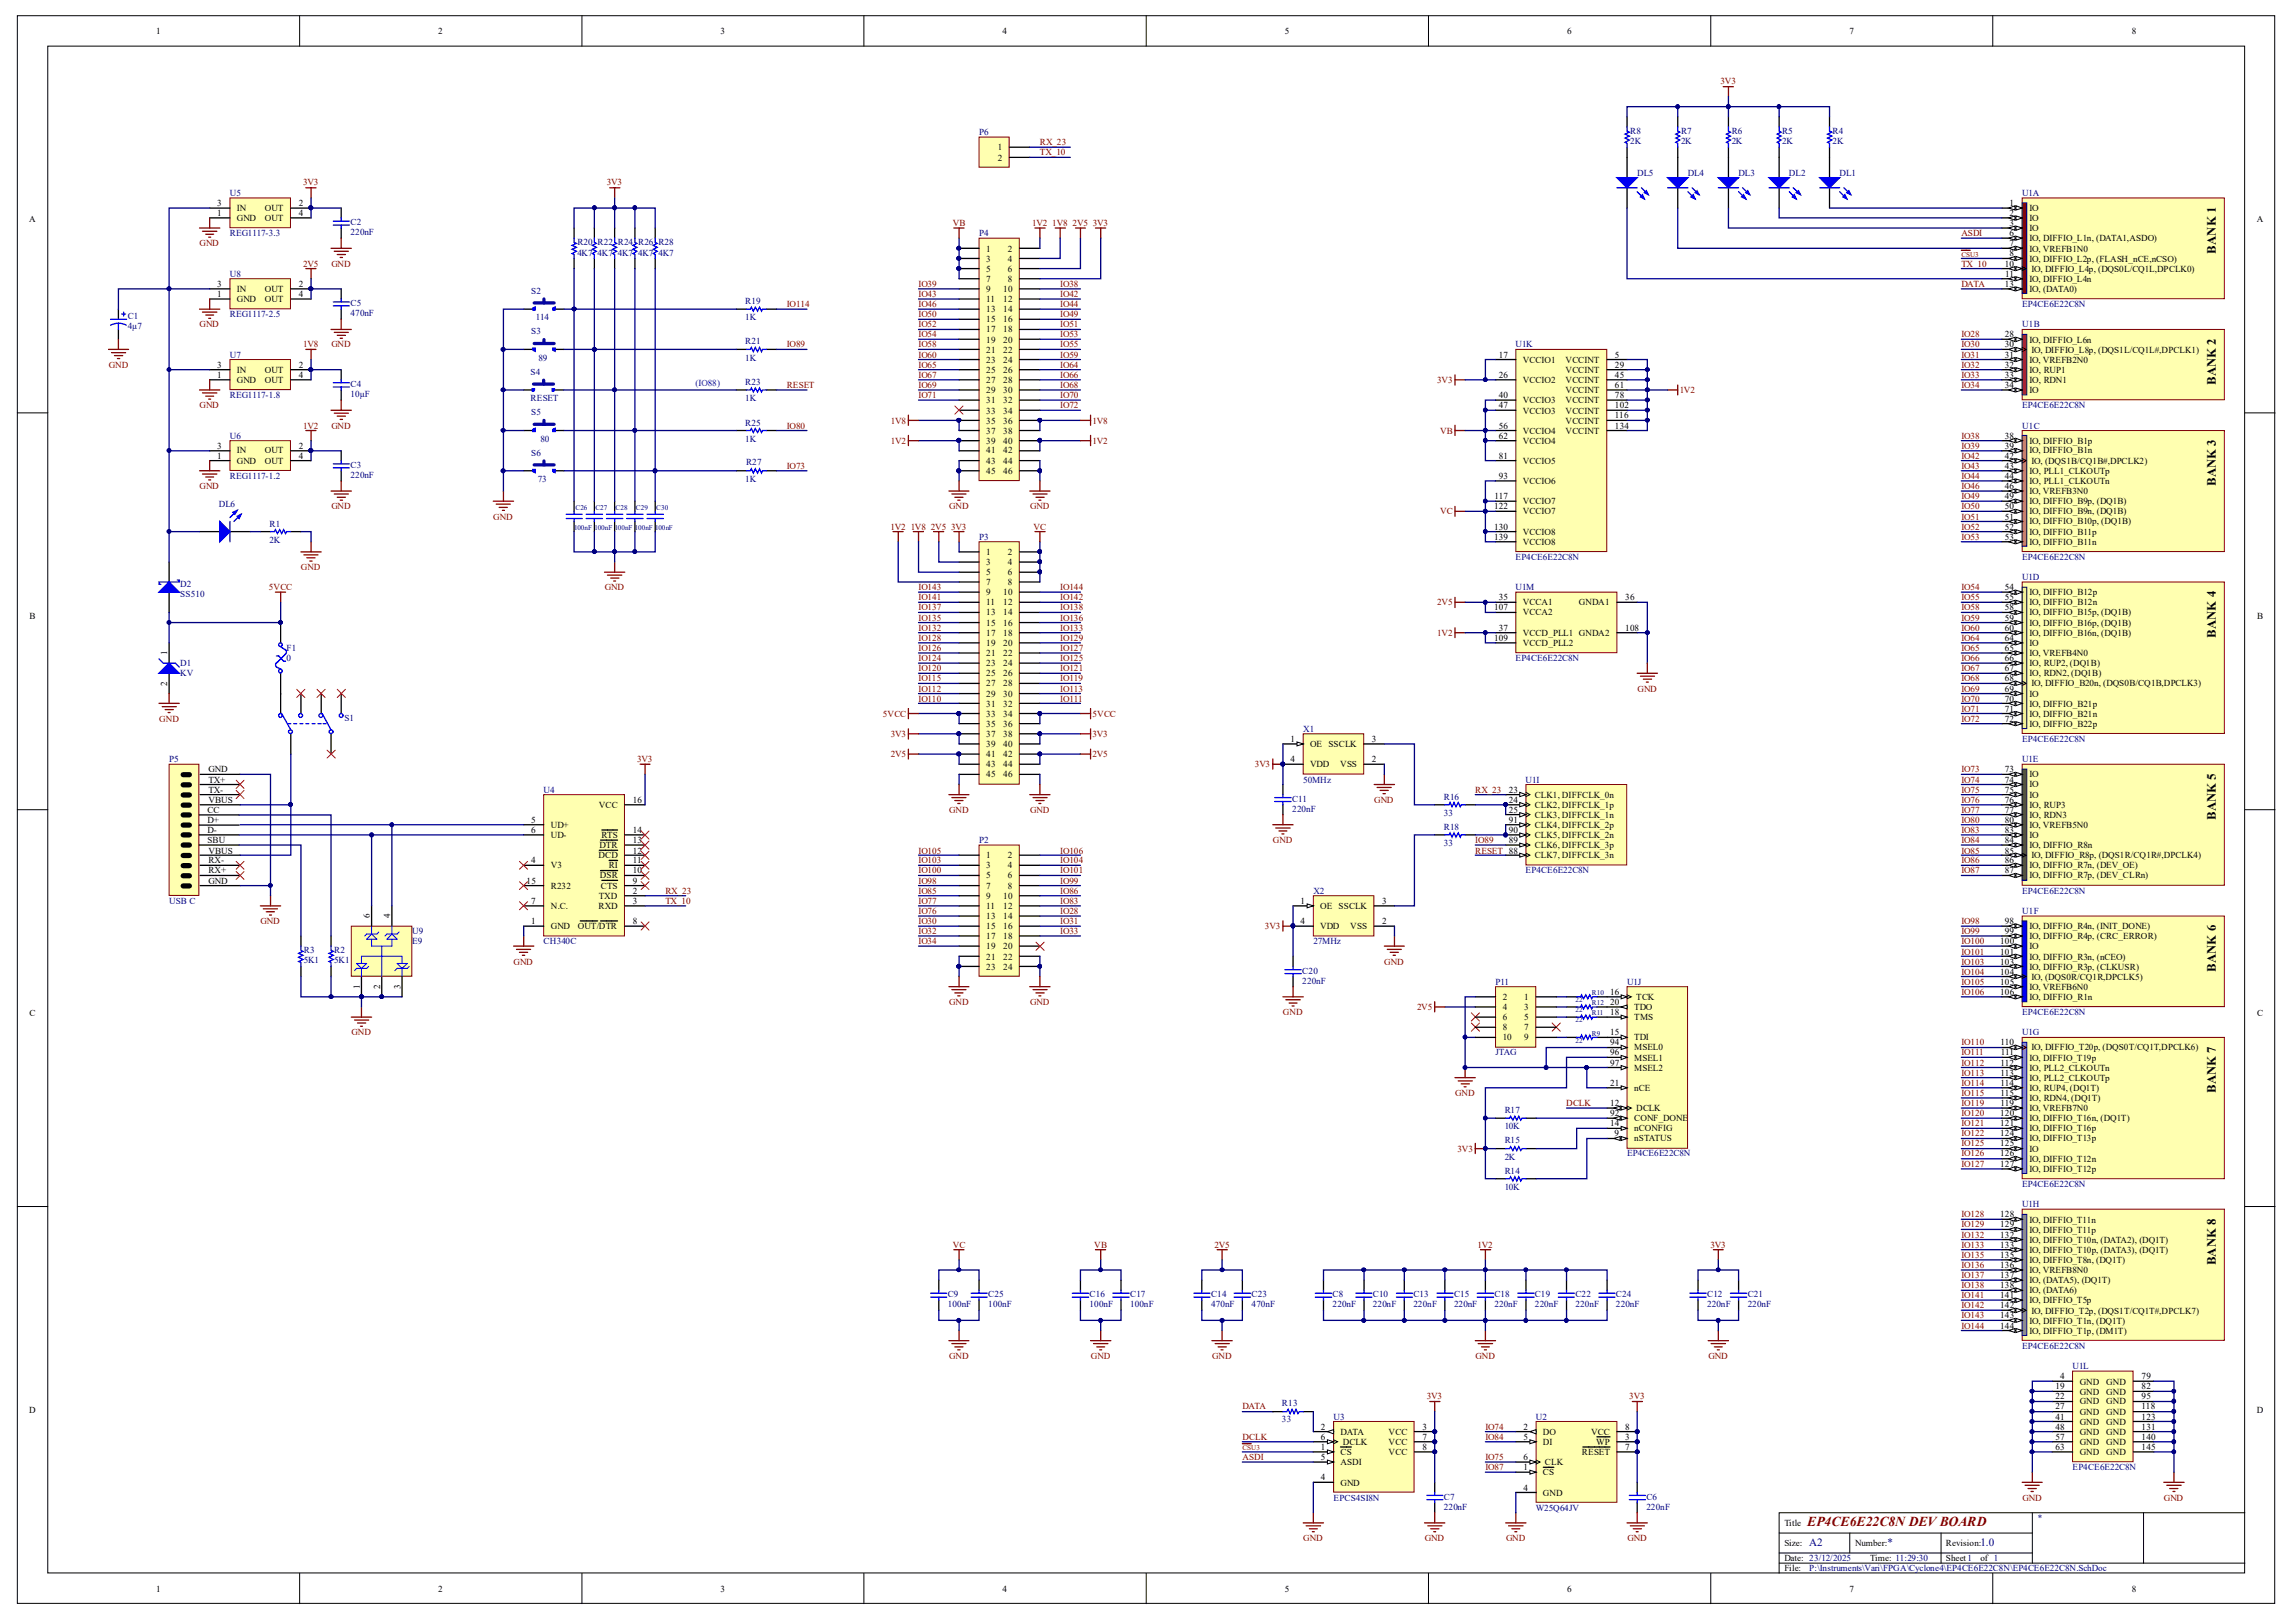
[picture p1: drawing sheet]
<svg xmlns="http://www.w3.org/2000/svg" width="297mm" height="210mm" viewBox="0 0 297 210" stroke-linecap="round" stroke-linejoin="round" font-family="sans-serif">
<defs><g id="words">
<text font-size="1.8" fill="#800000" x="233.9" y="197.5">EP4CE6E22C8N DEV BOARD</text>
<g font-size="1.6">
<text x="286.8" y="32.8" transform="rotate(-90 286.8 32.8)">BANK 1</text>
<text x="286.8" y="49.8" transform="rotate(-90 286.8 49.8)">BANK 2</text>
<text x="286.8" y="62.9" transform="rotate(-90 286.8 62.9)">BANK 3</text>
<text x="286.8" y="82.5" transform="rotate(-90 286.8 82.5)">BANK 4</text>
<text x="286.8" y="106.1" transform="rotate(-90 286.8 106.1)">BANK 5</text>
<text x="286.8" y="125.7" transform="rotate(-90 286.8 125.7)">BANK 6</text>
<text x="286.8" y="141.4" transform="rotate(-90 286.8 141.4)">BANK 7</text>
<text x="286.8" y="163.7" transform="rotate(-90 286.8 163.7)">BANK 8</text>
</g>
<g font-size="1.4" fill="#000080">
<text x="234.1" y="200.1">A2</text>
<text x="244.3" y="200.1">*</text>
<text x="256.3" y="200.1">1.0</text>
</g>
<g font-size="1.2">
<text x="20.2" y="4.4">1</text>
<text x="56.7" y="4.4">2</text>
<text x="93.3" y="4.4">3</text>
<text x="129.8" y="4.4">4</text>
<text x="166.3" y="4.4">5</text>
<text x="202.8" y="4.4">6</text>
<text x="239.4" y="4.4">7</text>
<text x="275.9" y="4.4">8</text>
<text x="129.1" y="19.5">1</text>
<text x="129.1" y="20.8">2</text>
<text x="3.8" y="28.8">A</text>
<text x="28.1" y="27.9">1</text>
<text x="28.1" y="26.6">3</text>
<text x="30.6" y="28.6">GND</text>
<text x="30.6" y="27.3">IN</text>
<text x="34.3" y="27.3">OUT</text>
<text x="34.3" y="28.6">OUT</text>
<text x="38.7" y="26.6">2</text>
<text x="38.7" y="27.9">4</text>
<text x="260.1" y="26.6">1</text>
<text x="260.1" y="27.9">2</text>
<text x="260.1" y="29.3">3</text>
<text x="262.6" y="27.3">IO</text>
<text x="262.6" y="28.6">IO</text>
<text x="262.6" y="29.9">IO</text>
<text x="292.1" y="28.8">A</text>
<text x="127.6" y="32.6">1</text>
<text x="127.6" y="33.9">3</text>
<text x="127.6" y="35.2">5</text>
<text x="130.4" y="32.6">2</text>
<text x="130.4" y="33.9">4</text>
<text x="130.4" y="35.2">6</text>
<text x="259.5" y="34.5">10</text>
<text x="259.5" y="35.8">11</text>
<text x="260.1" y="30.6">6</text>
<text x="260.1" y="31.9">7</text>
<text x="260.1" y="33.2">8</text>
<text x="262.6" y="31.2">IO, DIFFIO_L1n, (DATA1,ASDO)</text>
<text x="262.6" y="32.6">IO, VREFB1N0</text>
<text x="262.6" y="33.9">IO, DIFFIO_L2p, (FLASH_nCE,nCSO)</text>
<text x="262.9" y="35.2">IO, DIFFIO_L4p, (DQS0L/CQ1L,DPCLK0)</text>
<text x="28.1" y="38.4">1</text>
<text x="28.1" y="37.1">3</text>
<text x="30.6" y="39.1">GND</text>
<text x="30.6" y="37.8">IN</text>
<text x="34.3" y="37.8">OUT</text>
<text x="34.3" y="39.1">OUT</text>
<text x="38.7" y="37.1">2</text>
<text x="38.7" y="38.4">4</text>
<text x="127.6" y="36.5">7</text>
<text x="127.6" y="37.8">9</text>
<text x="127.6" y="39.1">11</text>
<text x="127.6" y="40.4">13</text>
<text x="127.6" y="41.7">15</text>
<text x="129.8" y="37.8">10</text>
<text x="129.8" y="39.1">12</text>
<text x="129.8" y="40.4">14</text>
<text x="129.8" y="41.7">16</text>
<text x="130.4" y="36.5">8</text>
<text x="259.5" y="37.1">13</text>
<text x="262.6" y="36.5">IO, DIFFIO_L4n</text>
<text x="262.6" y="37.8">IO, (DATA0)</text>
<text x="28.1" y="47.6">3</text>
<text x="38.7" y="47.6">2</text>
<text x="127.6" y="43">17</text>
<text x="127.6" y="44.3">19</text>
<text x="127.6" y="45.6">21</text>
<text x="127.6" y="46.9">23</text>
<text x="129.8" y="43">18</text>
<text x="129.8" y="44.3">20</text>
<text x="129.8" y="45.6">22</text>
<text x="129.8" y="46.9">24</text>
<text x="194" y="46.3">17</text>
<text x="197.1" y="46.9">VCCIO1</text>
<text x="202.6" y="46.9">VCCINT</text>
<text x="209" y="46.3">5</text>
<text x="209" y="47.6">29</text>
<text x="259.5" y="43.6">28</text>
<text x="259.5" y="45">30</text>
<text x="259.5" y="46.3">31</text>
<text x="259.5" y="47.6">32</text>
<text x="262.6" y="44.3">IO, DIFFIO_L6n</text>
<text x="262.6" y="46.9">IO, VREFB2N0</text>
<text x="262.9" y="45.6">IO, DIFFIO_L8p, (DQS1L/CQ1L#,DPCLK1)</text>
<text x="28.1" y="48.9">1</text>
<text x="30.6" y="49.6">GND</text>
<text x="30.6" y="48.3">IN</text>
<text x="34.3" y="48.3">OUT</text>
<text x="34.3" y="49.6">OUT</text>
<text x="38.7" y="48.9">4</text>
<text x="127.6" y="48.3">25</text>
<text x="127.6" y="49.6">27</text>
<text x="127.6" y="50.9">29</text>
<text x="127.6" y="52.2">31</text>
<text x="127.6" y="53.5">33</text>
<text x="129.8" y="48.3">26</text>
<text x="129.8" y="49.6">28</text>
<text x="129.8" y="50.9">30</text>
<text x="129.8" y="52.2">32</text>
<text x="129.8" y="53.5">34</text>
<text x="194" y="48.9">26</text>
<text x="194" y="51.5">40</text>
<text x="194" y="52.8">47</text>
<text x="197.1" y="49.6">VCCIO2</text>
<text x="197.1" y="52.2">VCCIO3</text>
<text x="197.1" y="53.5">VCCIO3</text>
<text x="202.6" y="48.3">VCCINT</text>
<text x="202.6" y="49.6">VCCINT</text>
<text x="202.6" y="50.9">VCCINT</text>
<text x="202.6" y="52.2">VCCINT</text>
<text x="202.6" y="53.5">VCCINT</text>
<text x="209" y="48.9">45</text>
<text x="209" y="50.2">61</text>
<text x="209" y="51.5">78</text>
<text x="209" y="52.8">102</text>
<text x="259.5" y="48.9">33</text>
<text x="259.5" y="50.2">34</text>
<text x="262.6" y="48.3">IO, RUP1</text>
<text x="262.6" y="49.6">IO, RDN1</text>
<text x="262.6" y="50.9">IO</text>
<text x="28.1" y="59.4">1</text>
<text x="28.1" y="58.1">3</text>
<text x="30.6" y="60">GND</text>
<text x="30.6" y="58.7">IN</text>
<text x="34.3" y="58.7">OUT</text>
<text x="34.3" y="60">OUT</text>
<text x="38.7" y="58.1">2</text>
<text x="38.7" y="59.4">4</text>
<text x="127.6" y="54.8">35</text>
<text x="127.6" y="56.1">37</text>
<text x="127.6" y="57.4">39</text>
<text x="127.6" y="58.7">41</text>
<text x="127.6" y="60">43</text>
<text x="129.8" y="54.8">36</text>
<text x="129.8" y="56.1">38</text>
<text x="129.8" y="57.4">40</text>
<text x="129.8" y="58.7">42</text>
<text x="129.8" y="60">44</text>
<text x="194" y="55.5">56</text>
<text x="194" y="56.8">62</text>
<text x="194" y="59.4">81</text>
<text x="197.1" y="56.1">VCCIO4</text>
<text x="197.1" y="57.4">VCCIO4</text>
<text x="197.1" y="60">VCCIO5</text>
<text x="202.6" y="54.8">VCCINT</text>
<text x="202.6" y="56.1">VCCINT</text>
<text x="209" y="54.1">116</text>
<text x="209" y="55.5">134</text>
<text x="259.5" y="56.8">38</text>
<text x="259.5" y="58.1">39</text>
<text x="259.5" y="59.4">42</text>
<text x="262.6" y="57.4">IO, DIFFIO_B1p</text>
<text x="262.6" y="58.7">IO, DIFFIO_B1n</text>
<text x="262.9" y="60">IO, (DQS1B/CQ1B#,DPCLK2)</text>
<text x="127.6" y="61.3">45</text>
<text x="129.8" y="61.3">46</text>
<text x="193.4" y="65.9">122</text>
<text x="193.4" y="64.6">117</text>
<text x="194" y="62">93</text>
<text x="197.1" y="62.6">VCCIO6</text>
<text x="197.1" y="65.2">VCCIO7</text>
<text x="259.5" y="60.7">43</text>
<text x="259.5" y="62">44</text>
<text x="259.5" y="63.3">46</text>
<text x="259.5" y="64.6">49</text>
<text x="259.5" y="65.9">50</text>
<text x="262.6" y="61.3">IO, PLL1_CLKOUTp</text>
<text x="262.6" y="62.6">IO, PLL1_CLKOUTn</text>
<text x="262.6" y="63.9">IO, VREFB3N0</text>
<text x="262.6" y="65.2">IO, DIFFIO_B9p, (DQ1B)</text>
<text x="127.6" y="71.8">1</text>
<text x="130.4" y="71.8">2</text>
<text x="193.4" y="68.5">130</text>
<text x="193.4" y="69.9">139</text>
<text x="197.1" y="66.5">VCCIO7</text>
<text x="197.1" y="69.2">VCCIO8</text>
<text x="197.1" y="70.5">VCCIO8</text>
<text x="259.5" y="67.2">51</text>
<text x="259.5" y="68.5">52</text>
<text x="259.5" y="69.9">53</text>
<text x="262.6" y="66.5">IO, DIFFIO_B9n, (DQ1B)</text>
<text x="262.6" y="67.9">IO, DIFFIO_B10p, (DQ1B)</text>
<text x="262.6" y="69.2">IO, DIFFIO_B11p</text>
<text x="262.6" y="70.5">IO, DIFFIO_B11n</text>
<text x="127.6" y="73.1">3</text>
<text x="127.6" y="74.4">5</text>
<text x="127.6" y="75.7">7</text>
<text x="127.6" y="77">9</text>
<text x="129.8" y="77">10</text>
<text x="130.4" y="73.1">4</text>
<text x="130.4" y="74.4">6</text>
<text x="130.4" y="75.7">8</text>
<text x="194" y="77.7">35</text>
<text x="210.3" y="77.7">36</text>
<text x="259.5" y="76.4">54</text>
<text x="259.5" y="77.7">55</text>
<text x="262.6" y="77">IO, DIFFIO_B12p</text>
<text x="3.8" y="80.1">B</text>
<text x="127.6" y="78.3">11</text>
<text x="127.6" y="79.6">13</text>
<text x="127.6" y="80.9">15</text>
<text x="127.6" y="82.3">17</text>
<text x="127.6" y="83.6">19</text>
<text x="129.8" y="78.3">12</text>
<text x="129.8" y="79.6">14</text>
<text x="129.8" y="80.9">16</text>
<text x="129.8" y="82.3">18</text>
<text x="129.8" y="83.6">20</text>
<text x="193.4" y="79">107</text>
<text x="193.4" y="82.9">109</text>
<text x="194" y="81.6">37</text>
<text x="197.1" y="78.3">VCCA1</text>
<text x="197.1" y="79.6">VCCA2</text>
<text x="197.1" y="82.3">VCCD_PLL1 GNDA2</text>
<text x="197.1" y="83.6">VCCD_PLL2</text>
<text x="204.3" y="78.3">GNDA1</text>
<text x="210.3" y="81.6">108</text>
<text x="259.5" y="79">58</text>
<text x="259.5" y="80.3">59</text>
<text x="259.5" y="81.6">60</text>
<text x="259.5" y="82.9">64</text>
<text x="262.6" y="78.3">IO, DIFFIO_B12n</text>
<text x="262.6" y="79.6">IO, DIFFIO_B15p, (DQ1B)</text>
<text x="262.6" y="80.9">IO, DIFFIO_B16p, (DQ1B)</text>
<text x="262.6" y="82.3">IO, DIFFIO_B16n, (DQ1B)</text>
<text x="262.6" y="83.6">IO</text>
<text x="292.1" y="80.1">B</text>
<text x="21.6" y="88.8" transform="rotate(-90 21.6 88.8)">2</text>
<text x="21.6" y="84.8" transform="rotate(-90 21.6 84.8)">1</text>
<text x="127.6" y="84.9">21</text>
<text x="127.6" y="86.2">23</text>
<text x="127.6" y="87.5">25</text>
<text x="127.6" y="88.8">27</text>
<text x="129.8" y="84.9">22</text>
<text x="129.8" y="86.2">24</text>
<text x="129.8" y="87.5">26</text>
<text x="129.8" y="88.8">28</text>
<text x="259.5" y="84.2">65</text>
<text x="259.5" y="85.6">66</text>
<text x="259.5" y="86.9">67</text>
<text x="259.5" y="88.2">68</text>
<text x="259.5" y="89.5">69</text>
<text x="262.6" y="84.9">IO, VREFB4N0</text>
<text x="262.6" y="86.2">IO, RUP2, (DQ1B)</text>
<text x="262.6" y="87.5">IO, RDN2, (DQ1B)</text>
<text x="262.9" y="88.8">IO, DIFFIO_B20n, (DQS0B/CQ1B,DPCLK3)</text>
<text x="127.6" y="90.1">29</text>
<text x="127.6" y="91.4">31</text>
<text x="127.6" y="92.8">33</text>
<text x="127.6" y="94">35</text>
<text x="127.6" y="95.3">37</text>
<text x="129.8" y="90.1">30</text>
<text x="129.8" y="91.4">32</text>
<text x="129.8" y="92.8">34</text>
<text x="129.8" y="94">36</text>
<text x="129.8" y="95.3">38</text>
<text x="259.5" y="90.8">70</text>
<text x="259.5" y="92.1">71</text>
<text x="259.5" y="93.4">72</text>
<text x="262.6" y="90.1">IO</text>
<text x="262.6" y="91.4">IO, DIFFIO_B21p</text>
<text x="262.6" y="92.8">IO, DIFFIO_B21n</text>
<text x="262.6" y="94">IO, DIFFIO_B22p</text>
<text x="27" y="99.9">GND</text>
<text x="27" y="101.3">TX+</text>
<text x="127.6" y="96.6">39</text>
<text x="127.6" y="98">41</text>
<text x="127.6" y="99.3">43</text>
<text x="127.6" y="100.6">45</text>
<text x="129.8" y="96.6">40</text>
<text x="129.8" y="98">42</text>
<text x="129.8" y="99.3">44</text>
<text x="129.8" y="100.6">46</text>
<text x="167" y="98.6">4</text>
<text x="167" y="96">1</text>
<text x="169.5" y="99.3">VDD</text>
<text x="169.5" y="96.6">OE SSCLK</text>
<text x="173.4" y="99.3">VSS</text>
<text x="177.5" y="98.6">2</text>
<text x="177.5" y="96">3</text>
<text x="259.5" y="99.9">73</text>
<text x="259.5" y="101.3">74</text>
<text x="262.6" y="100.6">IO</text>
<text x="262.6" y="101.9">IO</text>
<text x="26.8" y="105.2">CC</text>
<text x="26.8" y="106.5">D+</text>
<text x="26.8" y="107.8">D-</text>
<text x="27" y="102.6">TX-</text>
<text x="27" y="103.9">VBUS</text>
<text x="68.7" y="106.5">5</text>
<text x="68.7" y="107.8">6</text>
<text x="71.3" y="107.1">UD+</text>
<text x="77.5" y="104.5">VCC</text>
<text x="81.9" y="107.8">14</text>
<text x="81.9" y="103.9">16</text>
<text x="195.3" y="102.6">23</text>
<text x="195.3" y="103.9">24</text>
<text x="195.3" y="105.2">25</text>
<text x="195.3" y="106.5">91</text>
<text x="195.3" y="107.8">90</text>
<text x="198.6" y="103.2">CLK1, DIFFCLK_0n</text>
<text x="198.6" y="104.5">CLK2, DIFFCLK_1p</text>
<text x="198.6" y="105.8">CLK3, DIFFCLK_1n</text>
<text x="198.6" y="107.1">CLK4, DIFFCLK_2p</text>
<text x="259.5" y="102.6">75</text>
<text x="259.5" y="103.9">76</text>
<text x="259.5" y="105.2">77</text>
<text x="259.5" y="106.5">80</text>
<text x="259.5" y="107.8">83</text>
<text x="262.6" y="103.2">IO</text>
<text x="262.6" y="104.5">IO, RUP3</text>
<text x="262.6" y="105.8">IO, RDN3</text>
<text x="262.6" y="107.1">IO, VREFB5N0</text>
<text x="26.8" y="109.1">SBU</text>
<text x="27" y="110.4">VBUS</text>
<text x="27" y="111.7">RX-</text>
<text x="27" y="113">RX+</text>
<text x="68.7" y="111.7">4</text>
<text x="71.3" y="112.4">V3</text>
<text x="71.3" y="108.5">UD-</text>
<text x="77.5" y="111">DCD</text>
<text x="77.6" y="109.8">DTR</text>
<text x="77.6" y="113.7">DSR</text>
<text x="77.9" y="108.5">RTS</text>
<text x="78.8" y="112.4">RI</text>
<text x="81.9" y="113">10</text>
<text x="81.9" y="111.7">11</text>
<text x="81.9" y="110.4">12</text>
<text x="81.9" y="109.1">13</text>
<text x="127.6" y="111">1</text>
<text x="127.6" y="112.4">3</text>
<text x="127.6" y="113.7">5</text>
<text x="130.4" y="111">2</text>
<text x="130.4" y="112.4">4</text>
<text x="130.4" y="113.7">6</text>
<text x="195.3" y="109.1">89</text>
<text x="198.6" y="108.5">CLK5, DIFFCLK_2n</text>
<text x="198.6" y="109.8">CLK6, DIFFCLK_3p</text>
<text x="198.6" y="111">CLK7, DIFFCLK_3n</text>
<text x="259.5" y="109.1">84</text>
<text x="259.5" y="110.4">85</text>
<text x="259.5" y="111.7">86</text>
<text x="259.5" y="113">87</text>
<text x="262.6" y="108.5">IO</text>
<text x="262.6" y="109.8">IO, DIFFIO_R8n</text>
<text x="262.6" y="112.4">IO, DIFFIO_R7n, (DEV_OE)</text>
<text x="262.6" y="113.7">IO, DIFFIO_R7p, (DEV_CLRn)</text>
<text x="262.9" y="111">IO, DIFFIO_R8p, (DQS1R/CQ1R#,DPCLK4)</text>
<text x="27" y="114.3">GND</text>
<text x="47.9" y="118.8" transform="rotate(-90 47.9 118.8)">6</text>
<text x="50.5" y="118.8" transform="rotate(-90 50.5 118.8)">4</text>
<text x="68.2" y="114.3">15</text>
<text x="68.7" y="119.6">1</text>
<text x="68.7" y="117">7</text>
<text x="71.3" y="117.6">N.C.</text>
<text x="71.3" y="115">R232</text>
<text x="77.5" y="117.6">RXD</text>
<text x="77.5" y="116.3">TXD</text>
<text x="77.8" y="115">CTS</text>
<text x="81.9" y="115.7">2</text>
<text x="81.9" y="117">3</text>
<text x="81.9" y="119.6">8</text>
<text x="81.9" y="114.3">9</text>
<text x="127.6" y="115">7</text>
<text x="127.6" y="116.3">9</text>
<text x="127.6" y="117.6">11</text>
<text x="127.6" y="118.9">13</text>
<text x="129.8" y="116.3">10</text>
<text x="129.8" y="117.6">12</text>
<text x="129.8" y="118.9">14</text>
<text x="130.4" y="115">8</text>
<text x="168.3" y="119.6">4</text>
<text x="168.3" y="117">1</text>
<text x="170.9" y="117.6">OE SSCLK</text>
<text x="178.9" y="119.6">2</text>
<text x="178.9" y="117">3</text>
<text x="259.5" y="119.6">98</text>
<text x="71.3" y="120.2">GND</text>
<text x="74.8" y="120.2">OUT/DTR</text>
<text x="127.6" y="120.2">15</text>
<text x="127.6" y="121.5">17</text>
<text x="127.6" y="122.9">19</text>
<text x="127.6" y="124.2">21</text>
<text x="127.6" y="125.5">23</text>
<text x="129.8" y="120.2">16</text>
<text x="129.8" y="121.5">18</text>
<text x="129.8" y="122.9">20</text>
<text x="129.8" y="124.2">22</text>
<text x="129.8" y="125.5">24</text>
<text x="170.9" y="120.2">VDD</text>
<text x="174.8" y="120.2">VSS</text>
<text x="258.9" y="122.2">100</text>
<text x="258.9" y="123.5">101</text>
<text x="258.9" y="124.8">103</text>
<text x="259.5" y="120.9">99</text>
<text x="262.6" y="120.2">IO, DIFFIO_R4n, (INIT_DONE)</text>
<text x="262.6" y="121.5">IO, DIFFIO_R4p, (CRC_ERROR)</text>
<text x="262.6" y="122.9">IO</text>
<text x="262.6" y="124.2">IO, DIFFIO_R3n, (nCEO)</text>
<text x="262.6" y="125.5">IO, DIFFIO_R3p, (CLKUSR)</text>
<text x="3.8" y="131.5">C</text>
<text x="46.6" y="128" transform="rotate(-90 46.6 128)">1</text>
<text x="49.2" y="128" transform="rotate(-90 49.2 128)">2</text>
<text x="51.8" y="128" transform="rotate(-90 51.8 128)">3</text>
<text x="194.5" y="129.4">2</text>
<text x="194.5" y="130.7">4</text>
<text x="194.5" y="132">6</text>
<text x="197.3" y="129.4">1</text>
<text x="197.3" y="130.7">3</text>
<text x="197.3" y="132">5</text>
<text x="208.4" y="130">20</text>
<text x="208.4" y="128.7">16</text>
<text x="208.4" y="131.3">18</text>
<text x="211.5" y="130.7">TDO</text>
<text x="211.5" y="132">TMS</text>
<text x="211.8" y="129.4">TCK</text>
<text x="258.9" y="126.2">104</text>
<text x="258.9" y="127.5">105</text>
<text x="258.9" y="128.7">106</text>
<text x="262.6" y="128.1">IO, VREFB6N0</text>
<text x="262.6" y="129.4">IO, DIFFIO_R1n</text>
<text x="262.9" y="126.8">IO, (DQS0R/CQ1R,DPCLK5)</text>
<text x="292.1" y="131.5">C</text>
<text x="194.5" y="133.3">8</text>
<text x="194.5" y="134.6">10</text>
<text x="197.3" y="133.3">7</text>
<text x="197.3" y="134.6">9</text>
<text x="208.4" y="133.9">15</text>
<text x="208.4" y="135.3">94</text>
<text x="208.4" y="136.6">96</text>
<text x="208.4" y="137.9">97</text>
<text x="211.5" y="134.6">TDI</text>
<text x="211.5" y="135.9">MSEL0</text>
<text x="211.5" y="137.2">MSEL1</text>
<text x="258.9" y="135.3">110</text>
<text x="258.9" y="137.9">112</text>
<text x="259" y="136.6">111</text>
<text x="262.6" y="137.2">IO, DIFFIO_T19p</text>
<text x="262.9" y="135.9">IO, DIFFIO_T20p, (DQS0T/CQ1T,DPCLK6)</text>
<text x="208.4" y="140.5">21</text>
<text x="208.4" y="143.1">12</text>
<text x="211.5" y="138.6">MSEL2</text>
<text x="211.5" y="141.2">nCE</text>
<text x="211.8" y="143.8">DCLK</text>
<text x="258.9" y="139.2">113</text>
<text x="258.9" y="140.5">114</text>
<text x="258.9" y="141.8">115</text>
<text x="258.9" y="143.1">119</text>
<text x="262.6" y="138.6">IO, PLL2_CLKOUTn</text>
<text x="262.6" y="139.9">IO, PLL2_CLKOUTp</text>
<text x="262.6" y="141.2">IO, RUP4, (DQ1T)</text>
<text x="262.6" y="142.5">IO, RDN4, (DQ1T)</text>
<text x="262.6" y="143.8">IO, VREFB7N0</text>
<text x="208.4" y="144.4">92</text>
<text x="208.4" y="145.8">14</text>
<text x="209" y="147">9</text>
<text x="211.5" y="145.1">CONF_DONE</text>
<text x="211.5" y="146.4">nCONFIG</text>
<text x="211.5" y="147.7">nSTATUS</text>
<text x="258.9" y="144.4">120</text>
<text x="258.9" y="145.8">121</text>
<text x="258.9" y="147">124</text>
<text x="258.9" y="148.3">125</text>
<text x="258.9" y="149.6">126</text>
<text x="262.6" y="145.1">IO, DIFFIO_T16n, (DQ1T)</text>
<text x="262.6" y="146.4">IO, DIFFIO_T16p</text>
<text x="262.6" y="147.7">IO, DIFFIO_T13p</text>
<text x="262.6" y="149">IO</text>
<text x="258.9" y="151">127</text>
<text x="262.6" y="150.3">IO, DIFFIO_T12n</text>
<text x="262.6" y="151.6">IO, DIFFIO_T12p</text>
<text x="258.9" y="157.5">128</text>
<text x="258.9" y="158.8">129</text>
<text x="258.9" y="160.1">132</text>
<text x="258.9" y="161.5">133</text>
<text x="262.6" y="158.2">IO, DIFFIO_T11n</text>
<text x="262.6" y="159.5">IO, DIFFIO_T11p</text>
<text x="262.6" y="160.8">IO, DIFFIO_T10n, (DATA2), (DQ1T)</text>
<text x="258.9" y="162.8">135</text>
<text x="258.9" y="164">136</text>
<text x="258.9" y="165.4">137</text>
<text x="258.9" y="166.7">138</text>
<text x="258.9" y="168">141</text>
<text x="262.6" y="162.1">IO, DIFFIO_T10p, (DATA3), (DQ1T)</text>
<text x="262.6" y="163.4">IO, DIFFIO_T8n, (DQ1T)</text>
<text x="262.6" y="164.7">IO, VREFB8N0</text>
<text x="262.6" y="166">IO, (DATA5), (DQ1T)</text>
<text x="262.6" y="167.3">IO, (DATA6)</text>
<text x="258.9" y="169.3">142</text>
<text x="258.9" y="170.6">143</text>
<text x="258.9" y="171.9">144</text>
<text x="262.6" y="168.7">IO, DIFFIO_T5p</text>
<text x="262.6" y="171.3">IO, DIFFIO_T1n, (DQ1T)</text>
<text x="262.6" y="172.6">IO, DIFFIO_T1p, (DM1T)</text>
<text x="262.9" y="170">IO, DIFFIO_T2p, (DQS1T/CQ1T#,DPCLK7)</text>
<text x="266" y="179.8">19</text>
<text x="266.6" y="178.5">4</text>
<text x="269.2" y="179.2">GND</text>
<text x="272.6" y="179.2">GND</text>
<text x="277.2" y="179.8">82</text>
<text x="277.2" y="178.5">79</text>
<text x="3.8" y="182.9">D</text>
<text x="170.9" y="185">2</text>
<text x="173.5" y="185.7">DATA</text>
<text x="179.7" y="185.7">VCC</text>
<text x="184.1" y="185">3</text>
<text x="197.1" y="185">2</text>
<text x="199.7" y="185.7">DO</text>
<text x="205.9" y="185.7">VCC</text>
<text x="210.3" y="185">8</text>
<text x="266" y="182.4">27</text>
<text x="266" y="183.7">41</text>
<text x="266" y="185">48</text>
<text x="266" y="181.1">22</text>
<text x="269.2" y="180.5">GND</text>
<text x="269.2" y="183.1">GND</text>
<text x="269.2" y="184.4">GND</text>
<text x="269.2" y="185.7">GND</text>
<text x="269.2" y="181.7">GND</text>
<text x="272.6" y="180.5">GND</text>
<text x="272.6" y="181.7">GND</text>
<text x="272.6" y="183.1">GND</text>
<text x="272.6" y="184.4">GND</text>
<text x="272.6" y="185.7">GND</text>
<text x="277.2" y="181.1">95</text>
<text x="277.2" y="182.4">118</text>
<text x="277.2" y="183.7">123</text>
<text x="277.2" y="185">131</text>
<text x="292.1" y="182.9">D</text>
<text x="170.9" y="187.6">1</text>
<text x="170.9" y="191.6">4</text>
<text x="170.9" y="188.9">5</text>
<text x="170.9" y="186.3">6</text>
<text x="173.5" y="188.3">CS</text>
<text x="173.5" y="189.6">ASDI</text>
<text x="173.8" y="187">DCLK</text>
<text x="179.7" y="187">VCC</text>
<text x="179.7" y="188.3">VCC</text>
<text x="184.1" y="186.3">7</text>
<text x="184.1" y="187.6">8</text>
<text x="197.1" y="190.2">1</text>
<text x="197.1" y="186.3">5</text>
<text x="197.1" y="188.9">6</text>
<text x="199.7" y="190.9">CS</text>
<text x="199.7" y="187">DI</text>
<text x="199.9" y="189.6">CLK</text>
<text x="204.7" y="188.3">RESET</text>
<text x="206.6" y="187">WP</text>
<text x="210.3" y="186.3">3</text>
<text x="210.3" y="187.6">7</text>
<text x="266" y="186.3">57</text>
<text x="266" y="187.6">63</text>
<text x="269.2" y="187">GND</text>
<text x="269.2" y="188.3">GND</text>
<text x="272.6" y="187">GND</text>
<text x="272.6" y="188.3">GND</text>
<text x="277.2" y="186.3">140</text>
<text x="277.2" y="187.6">145</text>
<text x="173.5" y="192.2">GND</text>
<text x="197.1" y="192.9">4</text>
<text x="199.7" y="193.5">GND</text>
<text x="230.9" y="197.5">Title</text>
<text x="230.9" y="200">Size:</text>
<text x="230.9" y="202">Date: 23/12/2025</text>
<text x="230.9" y="203.3">File:</text>
<text x="240.1" y="200">Number:</text>
<text x="242" y="202">Time: 11:29:30</text>
<text x="251.8" y="200">Revision:</text>
<text x="251.8" y="202">Sheet1</text>
<text x="256.3" y="202">of 1</text>
<text x="20.2" y="206">1</text>
<text x="56.7" y="206">2</text>
<text x="93.3" y="206">3</text>
<text x="129.8" y="206">4</text>
<text x="166.3" y="206">5</text>
<text x="202.8" y="206">6</text>
<text x="239.4" y="206">7</text>
<text x="275.9" y="206">8</text>
</g>
<g font-size="1.2" fill="#800000">
<text x="222.7" y="10.9">3V3</text>
<text x="134.6" y="18.8">RX_23</text>
<text x="134.6" y="20.1">TX_10</text>
<text x="39.2" y="24">3V3</text>
<text x="78.5" y="24">3V3</text>
<text x="123.3" y="29.3">VB</text>
<text x="133.6" y="29.3">1V2</text>
<text x="136.2" y="29.3">1V8</text>
<text x="138.8" y="29.3">2V5</text>
<text x="141.4" y="29.3">3V3</text>
<text x="25.8" y="31.9">GND</text>
<text x="39.2" y="34.5">2V5</text>
<text x="42.9" y="34.5">GND</text>
<text x="253.8" y="34.5">TX_10</text>
<text x="253.8" y="30.6">ASDI</text>
<text x="101.8" y="39.8">IO114</text>
<text x="118.9" y="37.1">IO39</text>
<text x="118.9" y="38.4">IO43</text>
<text x="118.9" y="39.8">IO46</text>
<text x="118.9" y="41">IO50</text>
<text x="137.2" y="38.4">IO42</text>
<text x="137.2" y="39.8">IO44</text>
<text x="137.2" y="41">IO49</text>
<text x="137.2" y="37.1">IO38</text>
<text x="253.8" y="37.1">DATA</text>
<text x="14.1" y="47.6">GND</text>
<text x="25.8" y="42.3">GND</text>
<text x="39.2" y="45">1V8</text>
<text x="42.9" y="45">GND</text>
<text x="101.8" y="45">IO89</text>
<text x="118.9" y="42.3">IO52</text>
<text x="118.9" y="43.6">IO54</text>
<text x="118.9" y="45">IO58</text>
<text x="118.9" y="46.3">IO60</text>
<text x="118.9" y="47.6">IO65</text>
<text x="137.2" y="42.3">IO51</text>
<text x="137.2" y="43.6">IO53</text>
<text x="137.2" y="45">IO55</text>
<text x="137.2" y="46.3">IO59</text>
<text x="137.2" y="47.6">IO64</text>
<text x="253.8" y="43.6">IO28</text>
<text x="253.8" y="45">IO30</text>
<text x="253.8" y="46.3">IO31</text>
<text x="253.8" y="47.6">IO32</text>
<text x="25.8" y="52.8">GND</text>
<text x="101.8" y="50.2">RESET</text>
<text x="118.9" y="48.9">IO67</text>
<text x="118.9" y="50.2">IO69</text>
<text x="118.9" y="51.5">IO71</text>
<text x="137.2" y="48.9">IO66</text>
<text x="137.2" y="50.2">IO68</text>
<text x="137.2" y="51.5">IO70</text>
<text x="137.2" y="52.8">IO72</text>
<text x="186" y="49.6">3V3</text>
<text x="217.4" y="50.9">1V2</text>
<text x="253.8" y="48.9">IO33</text>
<text x="253.8" y="50.2">IO34</text>
<text x="39.2" y="55.5">1V2</text>
<text x="42.9" y="55.5">GND</text>
<text x="101.8" y="55.5">IO80</text>
<text x="115.3" y="54.8">1V8</text>
<text x="115.3" y="57.4">1V2</text>
<text x="141.4" y="54.8">1V8</text>
<text x="141.4" y="57.4">1V2</text>
<text x="186.4" y="56.1">VB</text>
<text x="253.8" y="56.8">IO38</text>
<text x="253.8" y="58.1">IO39</text>
<text x="253.8" y="59.4">IO42</text>
<text x="25.8" y="63.3">GND</text>
<text x="42.9" y="65.9">GND</text>
<text x="101.8" y="60.7">IO73</text>
<text x="122.9" y="65.9">GND</text>
<text x="133.3" y="65.9">GND</text>
<text x="253.8" y="60.7">IO43</text>
<text x="253.8" y="62">IO44</text>
<text x="253.8" y="63.3">IO46</text>
<text x="253.8" y="64.6">IO49</text>
<text x="253.8" y="65.9">IO50</text>
<text x="63.8" y="67.2">GND</text>
<text x="115.2" y="68.5">1V2</text>
<text x="117.9" y="68.5">1V8</text>
<text x="120.5" y="68.5">2V5</text>
<text x="123.1" y="68.5">3V3</text>
<text x="133.7" y="68.5">VC</text>
<text x="186.4" y="66.5">VC</text>
<text x="253.8" y="67.2">IO51</text>
<text x="253.8" y="68.5">IO52</text>
<text x="253.8" y="69.9">IO53</text>
<text x="34.8" y="76.4">5VCC</text>
<text x="38.9" y="73.8">GND</text>
<text x="78.3" y="76.4">GND</text>
<text x="118.9" y="77.7">IO141</text>
<text x="118.9" y="76.4">IO143</text>
<text x="137.2" y="77.7">IO142</text>
<text x="137.2" y="76.4">IO144</text>
<text x="253.8" y="76.4">IO54</text>
<text x="253.8" y="77.7">IO55</text>
<text x="118.9" y="82.9">IO128</text>
<text x="118.9" y="81.6">IO132</text>
<text x="118.9" y="80.3">IO135</text>
<text x="118.9" y="79">IO137</text>
<text x="137.2" y="82.9">IO129</text>
<text x="137.2" y="81.6">IO133</text>
<text x="137.2" y="80.3">IO136</text>
<text x="137.2" y="79">IO138</text>
<text x="186" y="78.3">2V5</text>
<text x="186" y="82.3">1V2</text>
<text x="253.8" y="79">IO58</text>
<text x="253.8" y="80.3">IO59</text>
<text x="253.8" y="81.6">IO60</text>
<text x="253.8" y="82.9">IO64</text>
<text x="118.9" y="89.5">IO112</text>
<text x="118.9" y="88.2">IO115</text>
<text x="118.9" y="86.9">IO120</text>
<text x="118.9" y="85.6">IO124</text>
<text x="118.9" y="84.2">IO126</text>
<text x="137.2" y="89.5">IO113</text>
<text x="137.2" y="88.2">IO119</text>
<text x="137.2" y="86.9">IO121</text>
<text x="137.2" y="85.6">IO125</text>
<text x="137.2" y="84.2">IO127</text>
<text x="211.9" y="89.5">GND</text>
<text x="253.8" y="84.2">IO65</text>
<text x="253.8" y="85.6">IO66</text>
<text x="253.8" y="86.9">IO67</text>
<text x="253.8" y="88.2">IO68</text>
<text x="253.8" y="89.5">IO69</text>
<text x="20.6" y="93.4">GND</text>
<text x="114.3" y="92.8">5VCC</text>
<text x="115.3" y="95.3">3V3</text>
<text x="118.9" y="90.8">IO110</text>
<text x="137.2" y="90.8">IO111</text>
<text x="141.4" y="95.3">3V3</text>
<text x="141.4" y="92.8">5VCC</text>
<text x="253.8" y="90.8">IO70</text>
<text x="253.8" y="92.1">IO71</text>
<text x="253.8" y="93.4">IO72</text>
<text x="82.5" y="98.6">3V3</text>
<text x="115.3" y="98">2V5</text>
<text x="141.4" y="98">2V5</text>
<text x="162.4" y="99.3">3V3</text>
<text x="253.8" y="99.9">IO73</text>
<text x="253.8" y="101.3">IO74</text>
<text x="122.9" y="105.2">GND</text>
<text x="133.3" y="105.2">GND</text>
<text x="177.8" y="103.9">GND</text>
<text x="190.9" y="102.6">RX_23</text>
<text x="253.8" y="102.6">IO75</text>
<text x="253.8" y="103.9">IO76</text>
<text x="253.8" y="105.2">IO77</text>
<text x="253.8" y="106.5">IO80</text>
<text x="253.8" y="107.8">IO83</text>
<text x="118.9" y="113">IO100</text>
<text x="118.9" y="111.7">IO103</text>
<text x="118.9" y="110.4">IO105</text>
<text x="137.2" y="113">IO101</text>
<text x="137.2" y="111.7">IO104</text>
<text x="137.2" y="110.4">IO106</text>
<text x="164.7" y="109.1">GND</text>
<text x="190.9" y="110.4">RESET 88</text>
<text x="190.9" y="109.1">IO89</text>
<text x="253.8" y="109.1">IO84</text>
<text x="253.8" y="110.4">IO85</text>
<text x="253.8" y="111.7">IO86</text>
<text x="253.8" y="113">IO87</text>
<text x="33.7" y="119.6">GND</text>
<text x="86.1" y="117">TX_10</text>
<text x="86.1" y="115.7">RX_23</text>
<text x="118.9" y="119.6">IO30</text>
<text x="118.9" y="118.3">IO76</text>
<text x="118.9" y="117">IO77</text>
<text x="118.9" y="115.7">IO85</text>
<text x="118.9" y="114.3">IO98</text>
<text x="137.2" y="118.3">IO28</text>
<text x="137.2" y="119.6">IO31</text>
<text x="137.2" y="117">IO83</text>
<text x="137.2" y="115.7">IO86</text>
<text x="137.2" y="114.3">IO99</text>
<text x="253.8" y="119.6">IO98</text>
<text x="66.5" y="124.8">GND</text>
<text x="118.9" y="120.9">IO32</text>
<text x="118.9" y="122.2">IO34</text>
<text x="137.2" y="120.9">IO33</text>
<text x="163.7" y="120.2">3V3</text>
<text x="179.2" y="124.8">GND</text>
<text x="253.8" y="120.9">IO99</text>
<text x="253.8" y="122.2">IO100</text>
<text x="253.8" y="123.5">IO101</text>
<text x="253.8" y="124.8">IO103</text>
<text x="122.9" y="130">GND</text>
<text x="133.3" y="130">GND</text>
<text x="166" y="131.3">GND</text>
<text x="183.4" y="130.7">2V5</text>
<text x="253.8" y="126.2">IO104</text>
<text x="253.8" y="127.5">IO105</text>
<text x="253.8" y="128.7">IO106</text>
<text x="45.5" y="133.9">GND</text>
<text x="253.8" y="135.3">IO110</text>
<text x="253.8" y="136.6">IO111</text>
<text x="253.8" y="137.9">IO112</text>
<text x="188.3" y="141.8">GND</text>
<text x="202.7" y="143.1">DCLK</text>
<text x="253.8" y="139.2">IO113</text>
<text x="253.8" y="140.5">IO114</text>
<text x="253.8" y="141.8">IO115</text>
<text x="253.8" y="143.1">IO119</text>
<text x="188.6" y="149">3V3</text>
<text x="253.8" y="144.4">IO120</text>
<text x="253.8" y="145.8">IO121</text>
<text x="253.8" y="147">IO122</text>
<text x="253.8" y="148.3">IO125</text>
<text x="253.8" y="149.6">IO126</text>
<text x="253.8" y="151">IO127</text>
<text x="123.3" y="161.5">VC</text>
<text x="141.6" y="161.5">VB</text>
<text x="157.2" y="161.5">2V5</text>
<text x="191.2" y="161.5">1V2</text>
<text x="221.4" y="161.5">3V3</text>
<text x="253.8" y="157.5">IO128</text>
<text x="253.8" y="158.8">IO129</text>
<text x="253.8" y="160.1">IO132</text>
<text x="253.8" y="161.5">IO133</text>
<text x="253.8" y="162.8">IO135</text>
<text x="253.8" y="164">IO136</text>
<text x="253.8" y="165.4">IO137</text>
<text x="253.8" y="166.7">IO138</text>
<text x="253.8" y="168">IO141</text>
<text x="253.8" y="169.3">IO142</text>
<text x="253.8" y="170.6">IO143</text>
<text x="253.8" y="171.9">IO144</text>
<text x="122.9" y="175.9">GND</text>
<text x="141.2" y="175.9">GND</text>
<text x="156.9" y="175.9">GND</text>
<text x="191" y="175.9">GND</text>
<text x="221.1" y="175.9">GND</text>
<text x="160.8" y="182.4">DATA</text>
<text x="184.7" y="181.1">3V3</text>
<text x="192.2" y="185">IO74</text>
<text x="210.9" y="181.1">3V3</text>
<text x="160.8" y="186.3">DCLK</text>
<text x="160.8" y="188.9">ASDI</text>
<text x="192.2" y="190.2">IO87</text>
<text x="192.2" y="188.9">IO75</text>
<text x="192.2" y="186.3">IO84</text>
<text x="261.7" y="194.2">GND</text>
<text x="280" y="194.2">GND</text>
<text x="168.7" y="199.4">GND</text>
<text x="184.4" y="199.4">GND</text>
<text x="194.9" y="199.4">GND</text>
<text x="210.6" y="199.4">GND</text>
</g>
<g font-size="1.2" fill="#000080">
<text x="126.7" y="17.5">P6</text>
<text x="211" y="17.4">R8</text>
<text x="217.6" y="17.4">R7</text>
<text x="224.1" y="17.4">R6</text>
<text x="230.6" y="17.4">R5</text>
<text x="237.2" y="17.4">R4</text>
<text x="211" y="18.7">2K</text>
<text x="211.9" y="22.7">DL5</text>
<text x="217.6" y="18.7">2K</text>
<text x="218.4" y="22.7">DL4</text>
<text x="224.1" y="18.7">2K</text>
<text x="225" y="22.7">DL3</text>
<text x="230.6" y="18.7">2K</text>
<text x="231.5" y="22.7">DL2</text>
<text x="237.2" y="18.7">2K</text>
<text x="238.1" y="22.7">DL1</text>
<text x="29.8" y="25.3">U5</text>
<text x="45.4" y="29.1">C2</text>
<text x="261.7" y="25.3">U1A</text>
<text x="29.8" y="30.6">REG1117-3.3</text>
<text x="29.8" y="35.8">U8</text>
<text x="45.4" y="30.4">220nF</text>
<text x="74.7" y="31.8">R20 R22 R24 R26 R28</text>
<text x="74.7" y="33.1">4K7</text>
<text x="77.3" y="33.1">4K7</text>
<text x="80" y="33.1">4K7</text>
<text x="82.6" y="33.1">4K7</text>
<text x="85.2" y="33.1">4K7</text>
<text x="126.7" y="30.6">P4</text>
<text x="16.6" y="41.3">C1</text>
<text x="29.8" y="41">REG1117-2.5</text>
<text x="45.4" y="39.6">C5</text>
<text x="45.4" y="40.9">470nF</text>
<text x="68.7" y="38.1">S2</text>
<text x="69.3" y="41.4">114</text>
<text x="96.4" y="39.4">R19</text>
<text x="96.4" y="41.4">1K</text>
<text x="261.7" y="39.8">EP4CE6E22C8N</text>
<text x="16.6" y="42.6">4µ7</text>
<text x="29.8" y="46.3">U7</text>
<text x="68.7" y="43.3">S3</text>
<text x="69.7" y="46.7">89</text>
<text x="96.4" y="44.6">R21</text>
<text x="96.4" y="46.7">1K</text>
<text x="196.1" y="45">U1K</text>
<text x="261.7" y="42.3">U1B</text>
<text x="29.8" y="51.5">REG1117-1.8</text>
<text x="45.4" y="50.1">C4</text>
<text x="45.4" y="51.4">10µF</text>
<text x="68.7" y="48.5">S4</text>
<text x="68.7" y="51.9">RESET</text>
<text x="68.7" y="53.8">S5</text>
<text x="96.4" y="49.8">R23</text>
<text x="96.4" y="51.9">1K</text>
<text x="261.7" y="52.8">EP4CE6E22C8N</text>
<text x="29.8" y="56.8">U6</text>
<text x="68.7" y="59">S6</text>
<text x="69.9" y="57.2">80</text>
<text x="96.4" y="55.1">R25</text>
<text x="96.4" y="57.2">1K</text>
<text x="261.7" y="55.5">U1C</text>
<text x="28.3" y="65.7">DL6</text>
<text x="29.8" y="62">REG1117-1.2</text>
<text x="45.4" y="60.5">C3</text>
<text x="45.4" y="61.8">220nF</text>
<text x="69.6" y="62.4">73</text>
<text x="96.4" y="62.4">1K</text>
<text x="96.6" y="60.2">R27</text>
<text x="34.9" y="68.2">R1</text>
<text x="34.9" y="70.2">2K</text>
<text x="126.7" y="69.9">P3</text>
<text x="23.3" y="76">D2</text>
<text x="23.3" y="77.3">SS510</text>
<text x="196.1" y="72.5">EP4CE6E22C8N</text>
<text x="196.1" y="76.4">U1M</text>
<text x="261.7" y="72.5">EP4CE6E22C8N</text>
<text x="261.7" y="75.1">U1D</text>
<text x="23.3" y="86.2">D1</text>
<text x="23.3" y="87.5">KV</text>
<text x="37.1" y="84.2">F1</text>
<text x="37.1" y="85.6">0</text>
<text x="196.1" y="85.6">EP4CE6E22C8N</text>
<text x="44.6" y="93.3">S1</text>
<text x="168.7" y="94.7">X1</text>
<text x="21.9" y="98.6">P5</text>
<text x="168.7" y="101.3">50MHz</text>
<text x="197.4" y="101.3">U1I</text>
<text x="261.7" y="96">EP4CE6E22C8N</text>
<text x="261.7" y="98.6">U1E</text>
<text x="70.4" y="102.6">U4</text>
<text x="167.2" y="103.8">C11</text>
<text x="167.2" y="105.1">220nF</text>
<text x="186.9" y="103.5">R16</text>
<text x="186.9" y="105.6">33</text>
<text x="186.9" y="107.4">R18</text>
<text x="126.7" y="109.1">P2</text>
<text x="186.9" y="109.5">33</text>
<text x="197.4" y="113">EP4CE6E22C8N</text>
<text x="21.9" y="117">USB C</text>
<text x="170" y="115.7">X2</text>
<text x="261.7" y="115.7">EP4CE6E22C8N</text>
<text x="261.7" y="118.3">U1F</text>
<text x="39.3" y="123.4">R3</text>
<text x="39.3" y="124.7">5K1</text>
<text x="43.3" y="123.4">R2</text>
<text x="43.3" y="124.7">5K1</text>
<text x="53.3" y="120.9">U9</text>
<text x="53.3" y="122.2">E9</text>
<text x="70.4" y="122.2">CH340C</text>
<text x="168.5" y="126">C20</text>
<text x="170" y="122.2">27MHz</text>
<text x="168.5" y="127.3">220nF</text>
<text x="193.5" y="127.5">P11</text>
<text x="210.6" y="127.5">U1J</text>
<text x="261.7" y="131.3">EP4CE6E22C8N</text>
<text x="193.5" y="136.6">JTAG</text>
<text x="261.7" y="133.9">U1G</text>
<text x="194.7" y="148">R15</text>
<text x="194.7" y="144.1">R17</text>
<text x="194.7" y="146.1">10K</text>
<text x="210.6" y="149.6">EP4CE6E22C8N</text>
<text x="194.7" y="151.9">R14</text>
<text x="194.7" y="154">10K</text>
<text x="194.7" y="150.1">2K</text>
<text x="261.7" y="153.6">EP4CE6E22C8N</text>
<text x="261.7" y="156.2">U1H</text>
<text x="122.7" y="167.9">C9</text>
<text x="127.9" y="167.9">C25</text>
<text x="141" y="167.9">C16</text>
<text x="146.3" y="167.9">C17</text>
<text x="156.8" y="167.9">C14</text>
<text x="162" y="167.9">C23</text>
<text x="172.5" y="167.9">C8</text>
<text x="177.7" y="167.9">C10</text>
<text x="182.9" y="167.9">C13</text>
<text x="188.2" y="167.9">C15</text>
<text x="193.4" y="167.9">C18</text>
<text x="198.6" y="167.9">C19</text>
<text x="203.9" y="167.9">C22</text>
<text x="209.1" y="167.9">C24</text>
<text x="220.9" y="167.9">C12</text>
<text x="226.2" y="167.9">C21</text>
<text x="122.7" y="169.2">100nF</text>
<text x="127.9" y="169.2">100nF</text>
<text x="141" y="169.2">100nF</text>
<text x="146.3" y="169.2">100nF</text>
<text x="156.8" y="169.2">470nF</text>
<text x="162" y="169.2">470nF</text>
<text x="172.5" y="169.2">220nF</text>
<text x="177.7" y="169.2">220nF</text>
<text x="182.9" y="169.2">220nF</text>
<text x="188.2" y="169.2">220nF</text>
<text x="193.4" y="169.2">220nF</text>
<text x="198.6" y="169.2">220nF</text>
<text x="203.9" y="169.2">220nF</text>
<text x="209.1" y="169.2">220nF</text>
<text x="220.9" y="169.2">220nF</text>
<text x="226.2" y="169.2">220nF</text>
<text x="261.7" y="174.5">EP4CE6E22C8N</text>
<text x="268.2" y="177.2">U1L</text>
<text x="165.9" y="182">R13</text>
<text x="165.9" y="184.1">33</text>
<text x="172.6" y="183.7">U3</text>
<text x="198.8" y="183.7">U2</text>
<text x="268.2" y="190.2">EP4CE6E22C8N</text>
<text x="172.6" y="194.2">EPCS4SI8N</text>
<text x="186.9" y="194.1">C7</text>
<text x="186.9" y="195.4">220nF</text>
<text x="198.8" y="195.5">W25Q64JV</text>
<text x="213.1" y="194.1">C6</text>
<text x="213.1" y="195.4">220nF</text>
<text x="263.7" y="196.8">*</text>
<text x="234.1" y="203.3">P:\Instruments\Vari\FPGA\Cyclone4\EP4CE6E22C8N\EP4CE6E22C8N.SchDoc</text>
</g>
<text font-size="1.2" fill="#00f" x="90" y="50">(IO88)</text>
<g font-size=".9" fill="#800000">
<text x="253.8" y="33.2">CSU3</text>
<text x="160.8" y="187.7">CSU3</text>
</g>
<g font-size=".9" fill="#000080">
<text x="74.5" y="66">C26</text>
<text x="77.1" y="66">C27</text>
<text x="79.7" y="66">C28</text>
<text x="82.3" y="66">C29</text>
<text x="84.9" y="66">C30</text>
<text x="74.3" y="68.6">100nF 100nF 100nF 100nF 100nF</text>
<text x="203.9" y="129.7">22</text>
<text x="203.9" y="131">22</text>
<text x="206" y="128.8">R10</text>
<text x="206" y="131.4">R11</text>
<text x="206" y="130.1">R12</text>
<text x="203.9" y="134.9">22</text>
<text x="203.9" y="132.3">22</text>
<text x="206" y="134">R9</text>
</g>
</g></defs>
<g fill="none" stroke="#000" stroke-width=".13">
<path d="M2.2 2h292.2v205.5h-292.2zM6.2 6h284.3v197.5h-284.3zM38.8 2v4M75.3 2v4M111.8 2v4M148.3 2v4M184.9 2v4M221.4 2v4M257.9 2v4M2.2 53.4h4M290.5 53.4h3.9M2.2 104.8h4"/>
<path d="M290.5 104.8h3.9M2.2 156.1h4M290.5 156.1h3.9M230.3 198.4h32.7M239.4 198.4v2.6M251.2 198.4v3.9M263 195.7v6.6M277.4 195.7h-47.1v7.9M290.5 195.7h-13.1v6.6M38.8 203.6v3.9M75.3 203.6v3.9M111.8 203.6v3.9"/>
<path d="M148.3 203.6v3.9M184.9 203.6v3.9M221.4 203.6v3.9M230.3 202.3h60.2M230.3 201h32.7M257.9 203.6v3.9"/>
</g>
<path d="M261.7 25.6h26.2v13.1h-26.2z" fill="#ffffb0"/>
<path d="M261.7 25.6h26.2v13.1h-26.2z" fill="none" stroke="#800000" stroke-width=".13"/>
<path d="M261.7 26.2h.6v11.8h-.6z" fill="#800000"/>
<path d="M261.7 26.2h.6v11.8h-.6z" fill="none" stroke="#000080" stroke-width=".13"/>
<path d="M259.1 26.9h2.6" fill="none" stroke="#000" stroke-width=".17"/>
<path d="M260.9 26.6l.8 .3-.8 .3z" fill="#fff"/>
<path d="M260.9 26.6l.8 .3-.8 .3z" fill="none" stroke="#000" stroke-width=".13"/>
<path d="M260 26.9l.8-.3v.6z" fill="#fff"/>
<path d="M260 26.9l.8-.3v.6z" fill="none" stroke="#000" stroke-width=".13"/>
<path d="M259.1 28.2h2.6" fill="none" stroke="#000" stroke-width=".17"/>
<path d="M260.9 27.9l.8 .3-.8 .3z" fill="#fff"/>
<path d="M260.9 27.9l.8 .3-.8 .3z" fill="none" stroke="#000" stroke-width=".13"/>
<path d="M260 28.2l.8-.3v.6z" fill="#fff"/>
<path d="M260 28.2l.8-.3v.6z" fill="none" stroke="#000" stroke-width=".13"/>
<path d="M259.1 29.5h2.6" fill="none" stroke="#000" stroke-width=".17"/>
<path d="M260.9 29.3l.8 .2-.8 .3z" fill="#fff"/>
<path d="M260.9 29.3l.8 .2-.8 .3z" fill="none" stroke="#000" stroke-width=".13"/>
<path d="M260 29.5l.8-.2v.5z" fill="#fff"/>
<path d="M260 29.5l.8-.2v.5z" fill="none" stroke="#000" stroke-width=".13"/>
<path d="M259.1 30.8h2.6" fill="none" stroke="#000" stroke-width=".17"/>
<path d="M260.9 30.6l.8 .2-.8 .3z" fill="#fff"/>
<path d="M260.9 30.6l.8 .2-.8 .3z" fill="none" stroke="#000" stroke-width=".13"/>
<path d="M260 30.8l.8-.2v.5z" fill="#fff"/>
<path d="M260 30.8l.8-.2v.5z" fill="none" stroke="#000" stroke-width=".13"/>
<path d="M259.1 32.1h2.6" fill="none" stroke="#000" stroke-width=".17"/>
<path d="M260.9 31.9l.8 .2-.8 .3z" fill="#fff"/>
<path d="M260.9 31.9l.8 .2-.8 .3z" fill="none" stroke="#000" stroke-width=".13"/>
<path d="M260 32.1l.8-.2v.5z" fill="#fff"/>
<path d="M260 32.1l.8-.2v.5z" fill="none" stroke="#000" stroke-width=".13"/>
<path d="M259.1 33.4h2.6" fill="none" stroke="#000" stroke-width=".17"/>
<path d="M260.9 33.2l.8 .2-.8 .3z" fill="#fff"/>
<path d="M260.9 33.2l.8 .2-.8 .3z" fill="none" stroke="#000" stroke-width=".13"/>
<path d="M260 33.4l.8-.2v.5z" fill="#fff"/>
<path d="M260 33.4l.8-.2v.5zM261.7 34.5l.5 .3-.5 .2" fill="none" stroke="#000" stroke-width=".13"/>
<path d="M259.1 34.8h2.6" fill="none" stroke="#000" stroke-width=".17"/>
<path d="M260.9 34.5l.8 .3-.8 .2z" fill="#fff"/>
<path d="M260.9 34.5l.8 .3-.8 .2z" fill="none" stroke="#000" stroke-width=".13"/>
<path d="M260 34.8l.8-.3v.5z" fill="#fff"/>
<path d="M260 34.8l.8-.3v.5z" fill="none" stroke="#000" stroke-width=".13"/>
<path d="M259.1 36.1h2.6" fill="none" stroke="#000" stroke-width=".17"/>
<path d="M260.9 35.8l.8 .3-.8 .2z" fill="#fff"/>
<path d="M260.9 35.8l.8 .3-.8 .2z" fill="none" stroke="#000" stroke-width=".13"/>
<path d="M260 36.1l.8-.3v.5z" fill="#fff"/>
<path d="M260 36.1l.8-.3v.5z" fill="none" stroke="#000" stroke-width=".13"/>
<path d="M259.1 37.4h2.6" fill="none" stroke="#000" stroke-width=".17"/>
<path d="M260.9 37.1l.8 .3-.8 .2z" fill="#fff"/>
<path d="M260.9 37.1l.8 .3-.8 .2z" fill="none" stroke="#000" stroke-width=".13"/>
<path d="M260 37.4l.8-.3v.5z" fill="#fff"/>
<path d="M260 37.4l.8-.3v.5z" fill="none" stroke="#000" stroke-width=".13"/>
<path d="M261.7 42.6h26.2v9.1h-26.2z" fill="#ffffb0"/>
<path d="M261.7 42.6h26.2v9.1h-26.2z" fill="none" stroke="#800000" stroke-width=".13"/>
<path d="M261.7 43.3h.6v7.8h-.6z" fill="#f00"/>
<path d="M261.7 43.3h.6v7.8h-.6z" fill="none" stroke="#000080" stroke-width=".13"/>
<path d="M259.1 43.9h2.6" fill="none" stroke="#000" stroke-width=".17"/>
<path d="M260.9 43.6l.8 .3-.8 .3z" fill="#fff"/>
<path d="M260.9 43.6l.8 .3-.8 .3z" fill="none" stroke="#000" stroke-width=".13"/>
<path d="M260 43.9l.8-.3v.6z" fill="#fff"/>
<path d="M260 43.9l.8-.3v.6zM261.7 45l.5 .2-.5 .3" fill="none" stroke="#000" stroke-width=".13"/>
<path d="M259.1 45.2h2.6" fill="none" stroke="#000" stroke-width=".17"/>
<path d="M260.9 45l.8 .2-.8 .3z" fill="#fff"/>
<path d="M260.9 45l.8 .2-.8 .3z" fill="none" stroke="#000" stroke-width=".13"/>
<path d="M260 45.2l.8-.2v.5z" fill="#fff"/>
<path d="M260 45.2l.8-.2v.5z" fill="none" stroke="#000" stroke-width=".13"/>
<path d="M259.1 46.5h2.6" fill="none" stroke="#000" stroke-width=".17"/>
<path d="M260.9 46.3l.8 .2-.8 .3z" fill="#fff"/>
<path d="M260.9 46.3l.8 .2-.8 .3z" fill="none" stroke="#000" stroke-width=".13"/>
<path d="M260 46.5l.8-.2v.5z" fill="#fff"/>
<path d="M260 46.5l.8-.2v.5z" fill="none" stroke="#000" stroke-width=".13"/>
<path d="M259.1 47.8h2.6" fill="none" stroke="#000" stroke-width=".17"/>
<path d="M260.9 47.6l.8 .2-.8 .3z" fill="#fff"/>
<path d="M260.9 47.6l.8 .2-.8 .3z" fill="none" stroke="#000" stroke-width=".13"/>
<path d="M260 47.8l.8-.2v.5z" fill="#fff"/>
<path d="M260 47.8l.8-.2v.5z" fill="none" stroke="#000" stroke-width=".13"/>
<path d="M259.1 49.1h2.6" fill="none" stroke="#000" stroke-width=".17"/>
<path d="M260.9 48.9l.8 .2-.8 .3z" fill="#fff"/>
<path d="M260.9 48.9l.8 .2-.8 .3z" fill="none" stroke="#000" stroke-width=".13"/>
<path d="M260 49.1l.8-.2v.5z" fill="#fff"/>
<path d="M260 49.1l.8-.2v.5z" fill="none" stroke="#000" stroke-width=".13"/>
<path d="M259.1 50.5h2.6" fill="none" stroke="#000" stroke-width=".17"/>
<path d="M260.9 50.2l.8 .3-.8 .2z" fill="#fff"/>
<path d="M260.9 50.2l.8 .3-.8 .2z" fill="none" stroke="#000" stroke-width=".13"/>
<path d="M260 50.5l.8-.3v.5z" fill="#fff"/>
<path d="M260 50.5l.8-.3v.5z" fill="none" stroke="#000" stroke-width=".13"/>
<path d="M261.7 55.7h26.2v15.7h-26.2z" fill="#ffffb0"/>
<path d="M261.7 55.7h26.2v15.7h-26.2z" fill="none" stroke="#800000" stroke-width=".13"/>
<path d="M261.7 56.3h.6v14.4h-.6z" fill="#fd8300"/>
<path d="M261.7 56.3h.6v14.4h-.6z" fill="none" stroke="#000080" stroke-width=".13"/>
<path d="M259.1 57h2.6" fill="none" stroke="#000" stroke-width=".17"/>
<path d="M260.9 56.7l.8 .3-.8 .3z" fill="#fff"/>
<path d="M260.9 56.7l.8 .3-.8 .3z" fill="none" stroke="#000" stroke-width=".13"/>
<path d="M260 57l.8-.3v.6z" fill="#fff"/>
<path d="M260 57l.8-.3v.6z" fill="none" stroke="#000" stroke-width=".13"/>
<path d="M259.1 58.3h2.6" fill="none" stroke="#000" stroke-width=".17"/>
<path d="M260.9 58l.8 .3-.8 .3z" fill="#fff"/>
<path d="M260.9 58l.8 .3-.8 .3z" fill="none" stroke="#000" stroke-width=".13"/>
<path d="M260 58.3l.8-.3v.6z" fill="#fff"/>
<path d="M260 58.3l.8-.3v.6zM261.7 59.4l.5 .2-.5 .3" fill="none" stroke="#000" stroke-width=".13"/>
<path d="M259.1 59.6h2.6" fill="none" stroke="#000" stroke-width=".17"/>
<path d="M260.9 59.4l.8 .2-.8 .3z" fill="#fff"/>
<path d="M260.9 59.4l.8 .2-.8 .3z" fill="none" stroke="#000" stroke-width=".13"/>
<path d="M260 59.6l.8-.2v.5z" fill="#fff"/>
<path d="M260 59.6l.8-.2v.5z" fill="none" stroke="#000" stroke-width=".13"/>
<path d="M259.1 60.9h2.6" fill="none" stroke="#000" stroke-width=".17"/>
<path d="M260.9 60.7l.8 .2-.8 .3z" fill="#fff"/>
<path d="M260.9 60.7l.8 .2-.8 .3z" fill="none" stroke="#000" stroke-width=".13"/>
<path d="M260 60.9l.8-.2v.5z" fill="#fff"/>
<path d="M260 60.9l.8-.2v.5z" fill="none" stroke="#000" stroke-width=".13"/>
<path d="M259.1 62.2h2.6" fill="none" stroke="#000" stroke-width=".17"/>
<path d="M260.9 62l.8 .2-.8 .3z" fill="#fff"/>
<path d="M260.9 62l.8 .2-.8 .3z" fill="none" stroke="#000" stroke-width=".13"/>
<path d="M260 62.2l.8-.2v.5z" fill="#fff"/>
<path d="M260 62.2l.8-.2v.5z" fill="none" stroke="#000" stroke-width=".13"/>
<path d="M259.1 63.5h2.6" fill="none" stroke="#000" stroke-width=".17"/>
<path d="M260.9 63.3l.8 .2-.8 .3z" fill="#fff"/>
<path d="M260.9 63.3l.8 .2-.8 .3z" fill="none" stroke="#000" stroke-width=".13"/>
<path d="M260 63.5l.8-.2v.5z" fill="#fff"/>
<path d="M260 63.5l.8-.2v.5z" fill="none" stroke="#000" stroke-width=".13"/>
<path d="M259.1 64.9h2.6" fill="none" stroke="#000" stroke-width=".17"/>
<path d="M260.9 64.6l.8 .3-.8 .2z" fill="#fff"/>
<path d="M260.9 64.6l.8 .3-.8 .2z" fill="none" stroke="#000" stroke-width=".13"/>
<path d="M260 64.9l.8-.3v.5z" fill="#fff"/>
<path d="M260 64.9l.8-.3v.5z" fill="none" stroke="#000" stroke-width=".13"/>
<path d="M259.1 66.2h2.6" fill="none" stroke="#000" stroke-width=".17"/>
<path d="M260.9 65.9l.8 .3-.8 .2z" fill="#fff"/>
<path d="M260.9 65.9l.8 .3-.8 .2z" fill="none" stroke="#000" stroke-width=".13"/>
<path d="M260 66.2l.8-.3v.5z" fill="#fff"/>
<path d="M260 66.2l.8-.3v.5z" fill="none" stroke="#000" stroke-width=".13"/>
<path d="M259.1 67.5h2.6" fill="none" stroke="#000" stroke-width=".17"/>
<path d="M260.9 67.2l.8 .3-.8 .2z" fill="#fff"/>
<path d="M260.9 67.2l.8 .3-.8 .2z" fill="none" stroke="#000" stroke-width=".13"/>
<path d="M260 67.5l.8-.3v.5z" fill="#fff"/>
<path d="M260 67.5l.8-.3v.5z" fill="none" stroke="#000" stroke-width=".13"/>
<path d="M259.1 68.8h2.6" fill="none" stroke="#000" stroke-width=".17"/>
<path d="M260.9 68.5l.8 .3-.8 .2z" fill="#fff"/>
<path d="M260.9 68.5l.8 .3-.8 .2z" fill="none" stroke="#000" stroke-width=".13"/>
<path d="M260 68.8l.8-.3v.5z" fill="#fff"/>
<path d="M260 68.8l.8-.3v.5z" fill="none" stroke="#000" stroke-width=".13"/>
<path d="M259.1 70.1h2.6" fill="none" stroke="#000" stroke-width=".17"/>
<path d="M260.9 69.8l.8 .3-.8 .3z" fill="#fff"/>
<path d="M260.9 69.8l.8 .3-.8 .3z" fill="none" stroke="#000" stroke-width=".13"/>
<path d="M260 70.1l.8-.3v.6z" fill="#fff"/>
<path d="M260 70.1l.8-.3v.6z" fill="none" stroke="#000" stroke-width=".13"/>
<path d="M261.7 75.3h26.2v19.6h-26.2z" fill="#ffffb0"/>
<path d="M261.7 75.3h26.2v19.6h-26.2z" fill="none" stroke="#800000" stroke-width=".13"/>
<path d="M261.7 76h.6v18.3h-.6z" fill="#fe0"/>
<path d="M261.7 76h.6v18.3h-.6z" fill="none" stroke="#000080" stroke-width=".13"/>
<path d="M259.1 76.6h2.6" fill="none" stroke="#000" stroke-width=".17"/>
<path d="M260.9 76.4l.8 .2-.8 .3z" fill="#fff"/>
<path d="M260.9 76.4l.8 .2-.8 .3z" fill="none" stroke="#000" stroke-width=".13"/>
<path d="M260 76.6l.8-.2v.5z" fill="#fff"/>
<path d="M260 76.6l.8-.2v.5z" fill="none" stroke="#000" stroke-width=".13"/>
<path d="M259.1 77.9h2.6" fill="none" stroke="#000" stroke-width=".17"/>
<path d="M260.9 77.7l.8 .2-.8 .3z" fill="#fff"/>
<path d="M260.9 77.7l.8 .2-.8 .3z" fill="none" stroke="#000" stroke-width=".13"/>
<path d="M260 77.9l.8-.2v.5z" fill="#fff"/>
<path d="M260 77.9l.8-.2v.5z" fill="none" stroke="#000" stroke-width=".13"/>
<path d="M259.1 79.2h2.6" fill="none" stroke="#000" stroke-width=".17"/>
<path d="M260.9 79l.8 .2-.8 .3z" fill="#fff"/>
<path d="M260.9 79l.8 .2-.8 .3z" fill="none" stroke="#000" stroke-width=".13"/>
<path d="M260 79.2l.8-.2v.5z" fill="#fff"/>
<path d="M260 79.2l.8-.2v.5z" fill="none" stroke="#000" stroke-width=".13"/>
<path d="M259.1 80.6h2.6" fill="none" stroke="#000" stroke-width=".17"/>
<path d="M260.9 80.3l.8 .3-.8 .2z" fill="#fff"/>
<path d="M260.9 80.3l.8 .3-.8 .2z" fill="none" stroke="#000" stroke-width=".13"/>
<path d="M260 80.6l.8-.3v.5z" fill="#fff"/>
<path d="M260 80.6l.8-.3v.5z" fill="none" stroke="#000" stroke-width=".13"/>
<path d="M259.1 81.9h2.6" fill="none" stroke="#000" stroke-width=".17"/>
<path d="M260.9 81.6l.8 .3-.8 .2z" fill="#fff"/>
<path d="M260.9 81.6l.8 .3-.8 .2z" fill="none" stroke="#000" stroke-width=".13"/>
<path d="M260 81.9l.8-.3v.5z" fill="#fff"/>
<path d="M260 81.9l.8-.3v.5z" fill="none" stroke="#000" stroke-width=".13"/>
<path d="M259.1 83.2h2.6" fill="none" stroke="#000" stroke-width=".17"/>
<path d="M260.9 82.9l.8 .3-.8 .2z" fill="#fff"/>
<path d="M260.9 82.9l.8 .3-.8 .2z" fill="none" stroke="#000" stroke-width=".13"/>
<path d="M260 83.2l.8-.3v.5z" fill="#fff"/>
<path d="M260 83.2l.8-.3v.5z" fill="none" stroke="#000" stroke-width=".13"/>
<path d="M259.1 84.5h2.6" fill="none" stroke="#000" stroke-width=".17"/>
<path d="M260.9 84.2l.8 .3-.8 .3z" fill="#fff"/>
<path d="M260.9 84.2l.8 .3-.8 .3z" fill="none" stroke="#000" stroke-width=".13"/>
<path d="M260 84.5l.8-.3v.6z" fill="#fff"/>
<path d="M260 84.5l.8-.3v.6z" fill="none" stroke="#000" stroke-width=".13"/>
<path d="M259.1 85.8h2.6" fill="none" stroke="#000" stroke-width=".17"/>
<path d="M260.9 85.6l.8 .2-.8 .3z" fill="#fff"/>
<path d="M260.9 85.6l.8 .2-.8 .3z" fill="none" stroke="#000" stroke-width=".13"/>
<path d="M260 85.8l.8-.2v.5z" fill="#fff"/>
<path d="M260 85.8l.8-.2v.5z" fill="none" stroke="#000" stroke-width=".13"/>
<path d="M259.1 87.1h2.6" fill="none" stroke="#000" stroke-width=".17"/>
<path d="M260.9 86.8l.8 .3-.8 .3z" fill="#fff"/>
<path d="M260.9 86.8l.8 .3-.8 .3z" fill="none" stroke="#000" stroke-width=".13"/>
<path d="M260 87.1l.8-.3v.6z" fill="#fff"/>
<path d="M260 87.1l.8-.3v.6zM261.7 88.1l.5 .3-.5 .3" fill="none" stroke="#000" stroke-width=".13"/>
<path d="M259.1 88.4h2.6" fill="none" stroke="#000" stroke-width=".17"/>
<path d="M260.9 88.1l.8 .3-.8 .3z" fill="#fff"/>
<path d="M260.9 88.1l.8 .3-.8 .3z" fill="none" stroke="#000" stroke-width=".13"/>
<path d="M260 88.4l.8-.3v.6z" fill="#fff"/>
<path d="M260 88.4l.8-.3v.6z" fill="none" stroke="#000" stroke-width=".13"/>
<path d="M259.1 89.7h2.6" fill="none" stroke="#000" stroke-width=".17"/>
<path d="M260.9 89.5l.8 .2-.8 .3z" fill="#fff"/>
<path d="M260.9 89.5l.8 .2-.8 .3z" fill="none" stroke="#000" stroke-width=".13"/>
<path d="M260 89.7l.8-.2v.5z" fill="#fff"/>
<path d="M260 89.7l.8-.2v.5z" fill="none" stroke="#000" stroke-width=".13"/>
<path d="M259.1 91h2.6" fill="none" stroke="#000" stroke-width=".17"/>
<path d="M260.9 90.8l.8 .2-.8 .3z" fill="#fff"/>
<path d="M260.9 90.8l.8 .2-.8 .3z" fill="none" stroke="#000" stroke-width=".13"/>
<path d="M260 91l.8-.2v.5z" fill="#fff"/>
<path d="M260 91l.8-.2v.5z" fill="none" stroke="#000" stroke-width=".13"/>
<path d="M259.1 92.3h2.6" fill="none" stroke="#000" stroke-width=".17"/>
<path d="M260.9 92.1l.8 .2-.8 .3z" fill="#fff"/>
<path d="M260.9 92.1l.8 .2-.8 .3z" fill="none" stroke="#000" stroke-width=".13"/>
<path d="M260 92.3l.8-.2v.5z" fill="#fff"/>
<path d="M260 92.3l.8-.2v.5z" fill="none" stroke="#000" stroke-width=".13"/>
<path d="M259.1 93.6h2.6" fill="none" stroke="#000" stroke-width=".17"/>
<path d="M260.9 93.4l.8 .2-.8 .3z" fill="#fff"/>
<path d="M260.9 93.4l.8 .2-.8 .3z" fill="none" stroke="#000" stroke-width=".13"/>
<path d="M260 93.6l.8-.2v.5z" fill="#fff"/>
<path d="M260 93.6l.8-.2v.5z" fill="none" stroke="#000" stroke-width=".13"/>
<path d="M261.7 98.9h26.2v15.7h-26.2z" fill="#ffffb0"/>
<path d="M261.7 98.9h26.2v15.7h-26.2z" fill="none" stroke="#800000" stroke-width=".13"/>
<path d="M261.7 99.5h.6v14.4h-.6z" fill="#00bf00"/>
<path d="M261.7 99.5h.6v14.4h-.6z" fill="none" stroke="#000080" stroke-width=".13"/>
<path d="M259.1 100.2h2.6" fill="none" stroke="#000" stroke-width=".17"/>
<path d="M260.9 99.9l.8 .3-.8 .3z" fill="#fff"/>
<path d="M260.9 99.9l.8 .3-.8 .3z" fill="none" stroke="#000" stroke-width=".13"/>
<path d="M260 100.2l.8-.3v.6z" fill="#fff"/>
<path d="M260 100.2l.8-.3v.6z" fill="none" stroke="#000" stroke-width=".13"/>
<path d="M259.1 101.5h2.6" fill="none" stroke="#000" stroke-width=".17"/>
<path d="M260.9 101.3l.8 .2-.8 .3z" fill="#fff"/>
<path d="M260.9 101.3l.8 .2-.8 .3z" fill="none" stroke="#000" stroke-width=".13"/>
<path d="M260 101.5l.8-.2v.5z" fill="#fff"/>
<path d="M260 101.5l.8-.2v.5z" fill="none" stroke="#000" stroke-width=".13"/>
<path d="M259.1 102.8h2.6" fill="none" stroke="#000" stroke-width=".17"/>
<path d="M260.9 102.5l.8 .3-.8 .3z" fill="#fff"/>
<path d="M260.9 102.5l.8 .3-.8 .3z" fill="none" stroke="#000" stroke-width=".13"/>
<path d="M260 102.8l.8-.3v.6z" fill="#fff"/>
<path d="M260 102.8l.8-.3v.6z" fill="none" stroke="#000" stroke-width=".13"/>
<path d="M259.1 104.1h2.6" fill="none" stroke="#000" stroke-width=".17"/>
<path d="M260.9 103.8l.8 .3-.8 .3z" fill="#fff"/>
<path d="M260.9 103.8l.8 .3-.8 .3z" fill="none" stroke="#000" stroke-width=".13"/>
<path d="M260 104.1l.8-.3v.6z" fill="#fff"/>
<path d="M260 104.1l.8-.3v.6z" fill="none" stroke="#000" stroke-width=".13"/>
<path d="M259.1 105.4h2.6" fill="none" stroke="#000" stroke-width=".17"/>
<path d="M260.9 105.2l.8 .2-.8 .3z" fill="#fff"/>
<path d="M260.9 105.2l.8 .2-.8 .3z" fill="none" stroke="#000" stroke-width=".13"/>
<path d="M260 105.4l.8-.2v.5z" fill="#fff"/>
<path d="M260 105.4l.8-.2v.5z" fill="none" stroke="#000" stroke-width=".13"/>
<path d="M259.1 106.7h2.6" fill="none" stroke="#000" stroke-width=".17"/>
<path d="M260.9 106.5l.8 .2-.8 .3z" fill="#fff"/>
<path d="M260.9 106.5l.8 .2-.8 .3z" fill="none" stroke="#000" stroke-width=".13"/>
<path d="M260 106.7l.8-.2v.5z" fill="#fff"/>
<path d="M260 106.7l.8-.2v.5z" fill="none" stroke="#000" stroke-width=".13"/>
<path d="M259.1 108h2.6" fill="none" stroke="#000" stroke-width=".17"/>
<path d="M260.9 107.8l.8 .2-.8 .3z" fill="#fff"/>
<path d="M260.9 107.8l.8 .2-.8 .3z" fill="none" stroke="#000" stroke-width=".13"/>
<path d="M260 108l.8-.2v.5z" fill="#fff"/>
<path d="M260 108l.8-.2v.5z" fill="none" stroke="#000" stroke-width=".13"/>
<path d="M259.1 109.3h2.6" fill="none" stroke="#000" stroke-width=".17"/>
<path d="M260.9 109.1l.8 .2-.8 .3z" fill="#fff"/>
<path d="M260.9 109.1l.8 .2-.8 .3z" fill="none" stroke="#000" stroke-width=".13"/>
<path d="M260 109.3l.8-.2v.5z" fill="#fff"/>
<path d="M260 109.3l.8-.2v.5zM261.7 110.4l.5 .3-.5 .2" fill="none" stroke="#000" stroke-width=".13"/>
<path d="M259.1 110.7h2.6" fill="none" stroke="#000" stroke-width=".17"/>
<path d="M260.9 110.4l.8 .3-.8 .2z" fill="#fff"/>
<path d="M260.9 110.4l.8 .3-.8 .2z" fill="none" stroke="#000" stroke-width=".13"/>
<path d="M260 110.7l.8-.3v.5z" fill="#fff"/>
<path d="M260 110.7l.8-.3v.5z" fill="none" stroke="#000" stroke-width=".13"/>
<path d="M259.1 112h2.6" fill="none" stroke="#000" stroke-width=".17"/>
<path d="M260.9 111.7l.8 .3-.8 .2z" fill="#fff"/>
<path d="M260.9 111.7l.8 .3-.8 .2z" fill="none" stroke="#000" stroke-width=".13"/>
<path d="M260 112l.8-.3v.5z" fill="#fff"/>
<path d="M260 112l.8-.3v.5z" fill="none" stroke="#000" stroke-width=".13"/>
<path d="M259.1 113.3h2.6" fill="none" stroke="#000" stroke-width=".17"/>
<path d="M260.9 113l.8 .3-.8 .2z" fill="#fff"/>
<path d="M260.9 113l.8 .3-.8 .2z" fill="none" stroke="#000" stroke-width=".13"/>
<path d="M260 113.3l.8-.3v.5z" fill="#fff"/>
<path d="M260 113.3l.8-.3v.5z" fill="none" stroke="#000" stroke-width=".13"/>
<path d="M261.7 118.5h26.2v11.8h-26.2z" fill="#ffffb0"/>
<path d="M261.7 118.5h26.2v11.8h-26.2z" fill="none" stroke="#800000" stroke-width=".13"/>
<path d="M261.7 119.2h.6v10.4h-.6z" fill="#00f"/>
<path d="M261.7 119.2h.6v10.4h-.6z" fill="none" stroke="#000080" stroke-width=".13"/>
<path d="M259.1 119.8h2.6" fill="none" stroke="#000" stroke-width=".17"/>
<path d="M260.9 119.5l.8 .3-.8 .3z" fill="#fff"/>
<path d="M260.9 119.5l.8 .3-.8 .3z" fill="none" stroke="#000" stroke-width=".13"/>
<path d="M260 119.8l.8-.3v.6z" fill="#fff"/>
<path d="M260 119.8l.8-.3v.6z" fill="none" stroke="#000" stroke-width=".13"/>
<path d="M259.1 121.1h2.6" fill="none" stroke="#000" stroke-width=".17"/>
<path d="M260.9 120.9l.8 .2-.8 .3z" fill="#fff"/>
<path d="M260.9 120.9l.8 .2-.8 .3z" fill="none" stroke="#000" stroke-width=".13"/>
<path d="M260 121.1l.8-.2v.5z" fill="#fff"/>
<path d="M260 121.1l.8-.2v.5z" fill="none" stroke="#000" stroke-width=".13"/>
<path d="M259.1 122.4h2.6" fill="none" stroke="#000" stroke-width=".17"/>
<path d="M260.9 122.2l.8 .2-.8 .3z" fill="#fff"/>
<path d="M260.9 122.2l.8 .2-.8 .3z" fill="none" stroke="#000" stroke-width=".13"/>
<path d="M260 122.4l.8-.2v.5z" fill="#fff"/>
<path d="M260 122.4l.8-.2v.5z" fill="none" stroke="#000" stroke-width=".13"/>
<path d="M259.1 123.7h2.6" fill="none" stroke="#000" stroke-width=".17"/>
<path d="M260.9 123.5l.8 .2-.8 .3z" fill="#fff"/>
<path d="M260.9 123.5l.8 .2-.8 .3z" fill="none" stroke="#000" stroke-width=".13"/>
<path d="M260 123.7l.8-.2v.5z" fill="#fff"/>
<path d="M260 123.7l.8-.2v.5z" fill="none" stroke="#000" stroke-width=".13"/>
<path d="M259.1 125.1h2.6" fill="none" stroke="#000" stroke-width=".17"/>
<path d="M260.9 124.8l.8 .3-.8 .2z" fill="#fff"/>
<path d="M260.9 124.8l.8 .3-.8 .2z" fill="none" stroke="#000" stroke-width=".13"/>
<path d="M260 125.1l.8-.3v.5z" fill="#fff"/>
<path d="M260 125.1l.8-.3v.5zM261.7 126.1l.5 .3-.5 .2" fill="none" stroke="#000" stroke-width=".13"/>
<path d="M259.1 126.4h2.6" fill="none" stroke="#000" stroke-width=".17"/>
<path d="M260.9 126.1l.8 .3-.8 .2z" fill="#fff"/>
<path d="M260.9 126.1l.8 .3-.8 .2z" fill="none" stroke="#000" stroke-width=".13"/>
<path d="M260 126.4l.8-.3v.5z" fill="#fff"/>
<path d="M260 126.4l.8-.3v.5z" fill="none" stroke="#000" stroke-width=".13"/>
<path d="M259.1 127.7h2.6" fill="none" stroke="#000" stroke-width=".17"/>
<path d="M260.9 127.4l.8 .3-.8 .2z" fill="#fff"/>
<path d="M260.9 127.4l.8 .3-.8 .2z" fill="none" stroke="#000" stroke-width=".13"/>
<path d="M260 127.7l.8-.3v.5z" fill="#fff"/>
<path d="M260 127.7l.8-.3v.5z" fill="none" stroke="#000" stroke-width=".13"/>
<path d="M259.1 129h2.6" fill="none" stroke="#000" stroke-width=".17"/>
<path d="M260.9 128.7l.8 .3-.8 .2z" fill="#fff"/>
<path d="M260.9 128.7l.8 .3-.8 .2z" fill="none" stroke="#000" stroke-width=".13"/>
<path d="M260 129l.8-.3v.5z" fill="#fff"/>
<path d="M260 129l.8-.3v.5z" fill="none" stroke="#000" stroke-width=".13"/>
<path d="M261.7 134.2h26.2v18.3h-26.2z" fill="#ffffb0"/>
<path d="M261.7 134.2h26.2v18.3h-26.2z" fill="none" stroke="#800000" stroke-width=".13"/>
<path d="M261.7 134.9h.6v16.9h-.6z" fill="#f0f"/>
<path d="M261.7 134.9h.6v16.9h-.6z" fill="none" stroke="#000080" stroke-width=".13"/>
<path d="M259.1 135.6h2.6" fill="none" stroke="#000" stroke-width=".17"/>
<path d="M261.7 135.3l.5 .3-.5 .2" fill="none" stroke="#000" stroke-width=".13"/>
<path d="M260.9 135.3l.8 .3-.8 .2z" fill="#fff"/>
<path d="M260.9 135.3l.8 .3-.8 .2z" fill="none" stroke="#000" stroke-width=".13"/>
<path d="M260 135.6l.8-.3v.5z" fill="#fff"/>
<path d="M260 135.6l.8-.3v.5z" fill="none" stroke="#000" stroke-width=".13"/>
<path d="M259.1 136.8h2.6" fill="none" stroke="#000" stroke-width=".17"/>
<path d="M260.9 136.6l.8 .2-.8 .3z" fill="#fff"/>
<path d="M260.9 136.6l.8 .2-.8 .3z" fill="none" stroke="#000" stroke-width=".13"/>
<path d="M260 136.8l.8-.2v.5z" fill="#fff"/>
<path d="M260 136.8l.8-.2v.5z" fill="none" stroke="#000" stroke-width=".13"/>
<path d="M259.1 138.1h2.6" fill="none" stroke="#000" stroke-width=".17"/>
<path d="M260.9 137.9l.8 .2-.8 .3z" fill="#fff"/>
<path d="M260.9 137.9l.8 .2-.8 .3z" fill="none" stroke="#000" stroke-width=".13"/>
<path d="M260 138.1l.8-.2v.5z" fill="#fff"/>
<path d="M260 138.1l.8-.2v.5z" fill="none" stroke="#000" stroke-width=".13"/>
<path d="M259.1 139.4h2.6" fill="none" stroke="#000" stroke-width=".17"/>
<path d="M260.9 139.2l.8 .2-.8 .3z" fill="#fff"/>
<path d="M260.9 139.2l.8 .2-.8 .3z" fill="none" stroke="#000" stroke-width=".13"/>
<path d="M260 139.4l.8-.2v.5z" fill="#fff"/>
<path d="M260 139.4l.8-.2v.5z" fill="none" stroke="#000" stroke-width=".13"/>
<path d="M259.1 140.8h2.6" fill="none" stroke="#000" stroke-width=".17"/>
<path d="M260.9 140.5l.8 .3-.8 .2z" fill="#fff"/>
<path d="M260.9 140.5l.8 .3-.8 .2z" fill="none" stroke="#000" stroke-width=".13"/>
<path d="M260 140.8l.8-.3v.5z" fill="#fff"/>
<path d="M260 140.8l.8-.3v.5z" fill="none" stroke="#000" stroke-width=".13"/>
<path d="M259.1 142.1h2.6" fill="none" stroke="#000" stroke-width=".17"/>
<path d="M260.9 141.8l.8 .3-.8 .2z" fill="#fff"/>
<path d="M260.9 141.8l.8 .3-.8 .2z" fill="none" stroke="#000" stroke-width=".13"/>
<path d="M260 142.1l.8-.3v.5z" fill="#fff"/>
<path d="M260 142.1l.8-.3v.5z" fill="none" stroke="#000" stroke-width=".13"/>
<path d="M259.1 143.4h2.6" fill="none" stroke="#000" stroke-width=".17"/>
<path d="M260.9 143.1l.8 .3-.8 .2z" fill="#fff"/>
<path d="M260.9 143.1l.8 .3-.8 .2z" fill="none" stroke="#000" stroke-width=".13"/>
<path d="M260 143.4l.8-.3v.5z" fill="#fff"/>
<path d="M260 143.4l.8-.3v.5z" fill="none" stroke="#000" stroke-width=".13"/>
<path d="M259.1 144.7h2.6" fill="none" stroke="#000" stroke-width=".17"/>
<path d="M260.9 144.4l.8 .3-.8 .2z" fill="#fff"/>
<path d="M260.9 144.4l.8 .3-.8 .2z" fill="none" stroke="#000" stroke-width=".13"/>
<path d="M260 144.7l.8-.3v.5z" fill="#fff"/>
<path d="M260 144.7l.8-.3v.5z" fill="none" stroke="#000" stroke-width=".13"/>
<path d="M259.1 146h2.6" fill="none" stroke="#000" stroke-width=".17"/>
<path d="M260.9 145.8l.8 .2-.8 .3z" fill="#fff"/>
<path d="M260.9 145.8l.8 .2-.8 .3z" fill="none" stroke="#000" stroke-width=".13"/>
<path d="M260 146l.8-.2v.5z" fill="#fff"/>
<path d="M260 146l.8-.2v.5z" fill="none" stroke="#000" stroke-width=".13"/>
<path d="M259.1 147.3h2.6" fill="none" stroke="#000" stroke-width=".17"/>
<path d="M260.9 147.1l.8 .2-.8 .3z" fill="#fff"/>
<path d="M260.9 147.1l.8 .2-.8 .3z" fill="none" stroke="#000" stroke-width=".13"/>
<path d="M260 147.3l.8-.2v.5z" fill="#fff"/>
<path d="M260 147.3l.8-.2v.5z" fill="none" stroke="#000" stroke-width=".13"/>
<path d="M259.1 148.6h2.6" fill="none" stroke="#000" stroke-width=".17"/>
<path d="M260.9 148.4l.8 .2-.8 .3z" fill="#fff"/>
<path d="M260.9 148.4l.8 .2-.8 .3z" fill="none" stroke="#000" stroke-width=".13"/>
<path d="M260 148.6l.8-.2v.5z" fill="#fff"/>
<path d="M260 148.6l.8-.2v.5z" fill="none" stroke="#000" stroke-width=".13"/>
<path d="M259.1 149.9h2.6" fill="none" stroke="#000" stroke-width=".17"/>
<path d="M260.9 149.6l.8 .3-.8 .3z" fill="#fff"/>
<path d="M260.9 149.6l.8 .3-.8 .3z" fill="none" stroke="#000" stroke-width=".13"/>
<path d="M260 149.9l.8-.3v.6z" fill="#fff"/>
<path d="M260 149.9l.8-.3v.6z" fill="none" stroke="#000" stroke-width=".13"/>
<path d="M259.1 151.3h2.6" fill="none" stroke="#000" stroke-width=".17"/>
<path d="M260.9 151l.8 .3-.8 .2z" fill="#fff"/>
<path d="M260.9 151l.8 .3-.8 .2z" fill="none" stroke="#000" stroke-width=".13"/>
<path d="M260 151.3l.8-.3v.5z" fill="#fff"/>
<path d="M260 151.3l.8-.3v.5z" fill="none" stroke="#000" stroke-width=".13"/>
<path d="M261.7 156.5h26.2v16.9h-26.2z" fill="#ffffb0"/>
<path d="M261.7 156.5h26.2v16.9h-26.2z" fill="none" stroke="#800000" stroke-width=".13"/>
<path d="M261.7 157.1h.6v15.7h-.6z" fill="#918e92"/>
<path d="M261.7 157.1h.6v15.7h-.6z" fill="none" stroke="#000080" stroke-width=".13"/>
<path d="M259.1 157.8h2.6" fill="none" stroke="#000" stroke-width=".17"/>
<path d="M260.9 157.5l.8 .3-.8 .2z" fill="#fff"/>
<path d="M260.9 157.5l.8 .3-.8 .2z" fill="none" stroke="#000" stroke-width=".13"/>
<path d="M260 157.8l.8-.3v.5z" fill="#fff"/>
<path d="M260 157.8l.8-.3v.5z" fill="none" stroke="#000" stroke-width=".13"/>
<path d="M259.1 159.1h2.6" fill="none" stroke="#000" stroke-width=".17"/>
<path d="M260.9 158.8l.8 .3-.8 .2z" fill="#fff"/>
<path d="M260.9 158.8l.8 .3-.8 .2z" fill="none" stroke="#000" stroke-width=".13"/>
<path d="M260 159.1l.8-.3v.5z" fill="#fff"/>
<path d="M260 159.1l.8-.3v.5z" fill="none" stroke="#000" stroke-width=".13"/>
<path d="M259.1 160.4h2.6" fill="none" stroke="#000" stroke-width=".17"/>
<path d="M260.9 160.1l.8 .3-.8 .3z" fill="#fff"/>
<path d="M260.9 160.1l.8 .3-.8 .3z" fill="none" stroke="#000" stroke-width=".13"/>
<path d="M260 160.4l.8-.3v.6z" fill="#fff"/>
<path d="M260 160.4l.8-.3v.6z" fill="none" stroke="#000" stroke-width=".13"/>
<path d="M259.1 161.7h2.6" fill="none" stroke="#000" stroke-width=".17"/>
<path d="M260.9 161.5l.8 .2-.8 .3z" fill="#fff"/>
<path d="M260.9 161.5l.8 .2-.8 .3z" fill="none" stroke="#000" stroke-width=".13"/>
<path d="M260 161.7l.8-.2v.5z" fill="#fff"/>
<path d="M260 161.7l.8-.2v.5z" fill="none" stroke="#000" stroke-width=".13"/>
<path d="M259.1 163h2.6" fill="none" stroke="#000" stroke-width=".17"/>
<path d="M260.9 162.8l.8 .2-.8 .3z" fill="#fff"/>
<path d="M260.9 162.8l.8 .2-.8 .3z" fill="none" stroke="#000" stroke-width=".13"/>
<path d="M260 163l.8-.2v.5z" fill="#fff"/>
<path d="M260 163l.8-.2v.5z" fill="none" stroke="#000" stroke-width=".13"/>
<path d="M259.1 164.3h2.6" fill="none" stroke="#000" stroke-width=".17"/>
<path d="M260.9 164.1l.8 .2-.8 .3z" fill="#fff"/>
<path d="M260.9 164.1l.8 .2-.8 .3z" fill="none" stroke="#000" stroke-width=".13"/>
<path d="M260 164.3l.8-.2v.5z" fill="#fff"/>
<path d="M260 164.3l.8-.2v.5z" fill="none" stroke="#000" stroke-width=".13"/>
<path d="M259.1 165.7h2.6" fill="none" stroke="#000" stroke-width=".17"/>
<path d="M260.9 165.4l.8 .3-.8 .2z" fill="#fff"/>
<path d="M260.9 165.4l.8 .3-.8 .2z" fill="none" stroke="#000" stroke-width=".13"/>
<path d="M260 165.7l.8-.3v.5z" fill="#fff"/>
<path d="M260 165.7l.8-.3v.5z" fill="none" stroke="#000" stroke-width=".13"/>
<path d="M259.1 167h2.6" fill="none" stroke="#000" stroke-width=".17"/>
<path d="M260.9 166.7l.8 .3-.8 .2z" fill="#fff"/>
<path d="M260.9 166.7l.8 .3-.8 .2z" fill="none" stroke="#000" stroke-width=".13"/>
<path d="M260 167l.8-.3v.5z" fill="#fff"/>
<path d="M260 167l.8-.3v.5z" fill="none" stroke="#000" stroke-width=".13"/>
<path d="M259.1 168.2h2.6" fill="none" stroke="#000" stroke-width=".17"/>
<path d="M260.9 168l.8 .2-.8 .3z" fill="#fff"/>
<path d="M260.9 168l.8 .2-.8 .3z" fill="none" stroke="#000" stroke-width=".13"/>
<path d="M260 168.2l.8-.2v.5z" fill="#fff"/>
<path d="M260 168.2l.8-.2v.5zM261.7 169.3l.5 .2-.5 .3" fill="none" stroke="#000" stroke-width=".13"/>
<path d="M259.1 169.5h2.6" fill="none" stroke="#000" stroke-width=".17"/>
<path d="M260.9 169.3l.8 .2-.8 .3z" fill="#fff"/>
<path d="M260.9 169.3l.8 .2-.8 .3z" fill="none" stroke="#000" stroke-width=".13"/>
<path d="M260 169.5l.8-.2v.5z" fill="#fff"/>
<path d="M260 169.5l.8-.2v.5z" fill="none" stroke="#000" stroke-width=".13"/>
<path d="M259.1 170.9h2.6" fill="none" stroke="#000" stroke-width=".17"/>
<path d="M260.9 170.6l.8 .3-.8 .2z" fill="#fff"/>
<path d="M260.9 170.6l.8 .3-.8 .2z" fill="none" stroke="#000" stroke-width=".13"/>
<path d="M260 170.9l.8-.3v.5z" fill="#fff"/>
<path d="M260 170.9l.8-.3v.5z" fill="none" stroke="#000" stroke-width=".13"/>
<path d="M259.1 172.2h2.6" fill="none" stroke="#000" stroke-width=".17"/>
<path d="M260.9 171.9l.8 .3-.8 .2z" fill="#fff"/>
<path d="M260.9 171.9l.8 .3-.8 .2z" fill="none" stroke="#000" stroke-width=".13"/>
<path d="M260 172.2l.8-.3v.5z" fill="#fff"/>
<path d="M260 172.2l.8-.3v.5z" fill="none" stroke="#000" stroke-width=".13"/>
<path d="M197.5 101.5h13v10.4h-13z" fill="#ffffb0"/>
<path d="M197.5 101.5h13v10.4h-13z" fill="none" stroke="#800000" stroke-width=".13"/>
<path d="M194.9 102.8h2.6" fill="none" stroke="#000" stroke-width=".17"/>
<path d="M197.5 102.5l.5 .3-.5 .3" fill="none" stroke="#000" stroke-width=".13"/>
<path d="M196.7 102.5l.8 .3-.8 .3z" fill="#fff"/>
<path d="M196.7 102.5l.8 .3-.8 .3zM197.5 103.8l.5 .3-.5 .3" fill="none" stroke="#000" stroke-width=".13"/>
<path d="M194.9 104.1h2.6" fill="none" stroke="#000" stroke-width=".17"/>
<path d="M196.7 103.8l.8 .3-.8 .3z" fill="#fff"/>
<path d="M196.7 103.8l.8 .3-.8 .3z" fill="none" stroke="#000" stroke-width=".13"/>
<circle cx="194.8" cy="104.1" r=".24" fill="#000080"/>
<circle cx="194.8" cy="104.1" r=".24" fill="none" stroke="#000080" stroke-width=".13"/>
<path d="M194.9 105.4h2.6" fill="none" stroke="#000" stroke-width=".17"/>
<path d="M197.5 105.2l.5 .2-.5 .3" fill="none" stroke="#000" stroke-width=".13"/>
<path d="M196.7 105.2l.8 .2-.8 .3z" fill="#fff"/>
<path d="M196.7 105.2l.8 .2-.8 .3zM197.5 106.5l.5 .2-.5 .3" fill="none" stroke="#000" stroke-width=".13"/>
<path d="M194.9 106.7h2.6" fill="none" stroke="#000" stroke-width=".17"/>
<path d="M196.7 106.5l.8 .2-.8 .3z" fill="#fff"/>
<path d="M196.7 106.5l.8 .2-.8 .3zM197.5 107.8l.5 .2-.5 .3" fill="none" stroke="#000" stroke-width=".13"/>
<path d="M194.9 108h2.6" fill="none" stroke="#000" stroke-width=".17"/>
<path d="M196.7 107.8l.8 .2-.8 .3z" fill="#fff"/>
<path d="M196.7 107.8l.8 .2-.8 .3z" fill="none" stroke="#000" stroke-width=".13"/>
<circle cx="194.8" cy="108" r=".24" fill="#000080"/>
<circle cx="194.8" cy="108" r=".24" fill="none" stroke="#000080" stroke-width=".13"/>
<path d="M194.9 109.3h2.6" fill="none" stroke="#000" stroke-width=".17"/>
<path d="M197.5 109.1l.5 .2-.5 .3" fill="none" stroke="#000" stroke-width=".13"/>
<path d="M196.7 109.1l.8 .2-.8 .3z" fill="#fff"/>
<path d="M196.7 109.1l.8 .2-.8 .3zM197.5 110.4l.5 .3-.5 .2" fill="none" stroke="#000" stroke-width=".13"/>
<path d="M194.9 110.7h2.6" fill="none" stroke="#000" stroke-width=".17"/>
<path d="M196.7 110.4l.8 .3-.8 .2z" fill="#fff"/>
<path d="M196.7 110.4l.8 .3-.8 .2z" fill="none" stroke="#000" stroke-width=".13"/>
<circle cx="194.8" cy="104.1" r=".24" fill="#000080"/>
<circle cx="194.8" cy="104.1" r=".24" fill="none" stroke="#000080" stroke-width=".13"/>
<circle cx="194.8" cy="108" r=".24" fill="#000080"/>
<circle cx="194.8" cy="108" r=".24" fill="none" stroke="#000080" stroke-width=".13"/>
<path d="M210.6 127.7h7.8v20.9h-7.8z" fill="#ffffb0"/>
<path d="M210.6 127.7h7.8v20.9h-7.8z" fill="none" stroke="#800000" stroke-width=".13"/>
<path d="M208 134.2h2.6" fill="none" stroke="#000" stroke-width=".17"/>
<path d="M209.8 133.9l.8 .3-.8 .3z" fill="#fff"/>
<path d="M209.8 133.9l.8 .3-.8 .3z" fill="none" stroke="#000" stroke-width=".13"/>
<path d="M208 130.3h2.6" fill="none" stroke="#000" stroke-width=".17"/>
<path d="M209.8 130.3l.8-.3v.6z" fill="#fff"/>
<path d="M209.8 130.3l.8-.3v.6zM210.6 128.7l.5 .3-.5 .2" fill="none" stroke="#000" stroke-width=".13"/>
<path d="M208 129h2.6" fill="none" stroke="#000" stroke-width=".17"/>
<path d="M209.8 128.7l.8 .3-.8 .2z" fill="#fff"/>
<path d="M209.8 128.7l.8 .3-.8 .2z" fill="none" stroke="#000" stroke-width=".13"/>
<path d="M208 131.6h2.6" fill="none" stroke="#000" stroke-width=".17"/>
<path d="M209.8 131.4l.8 .2-.8 .3z" fill="#fff"/>
<path d="M209.8 131.4l.8 .2-.8 .3z" fill="none" stroke="#000" stroke-width=".13"/>
<path d="M208 135.6h2.6" fill="none" stroke="#000" stroke-width=".17"/>
<path d="M209.8 135.3l.8 .3-.8 .2z" fill="#fff"/>
<path d="M209.8 135.3l.8 .3-.8 .2z" fill="none" stroke="#000" stroke-width=".13"/>
<path d="M208 136.8h2.6" fill="none" stroke="#000" stroke-width=".17"/>
<path d="M209.8 136.6l.8 .2-.8 .3z" fill="#fff"/>
<path d="M209.8 136.6l.8 .2-.8 .3z" fill="none" stroke="#000" stroke-width=".13"/>
<path d="M208 138.1h2.6" fill="none" stroke="#000" stroke-width=".17"/>
<path d="M209.8 137.9l.8 .2-.8 .3z" fill="#fff"/>
<path d="M209.8 137.9l.8 .2-.8 .3z" fill="none" stroke="#000" stroke-width=".13"/>
<path d="M208 140.8h2.6" fill="none" stroke="#000" stroke-width=".17"/>
<path d="M209.8 140.5l.8 .3-.8 .2z" fill="#fff"/>
<path d="M209.8 140.5l.8 .3-.8 .2zM210.6 143.1l.5 .3-.5 .2" fill="none" stroke="#000" stroke-width=".13"/>
<path d="M208 143.4h2.6" fill="none" stroke="#000" stroke-width=".17"/>
<path d="M209.8 143.1l.8 .3-.8 .2z" fill="#fff"/>
<path d="M209.8 143.1l.8 .3-.8 .2z" fill="none" stroke="#000" stroke-width=".13"/>
<path d="M208.9 143.4l.8-.3v.5z" fill="#fff"/>
<path d="M208.9 143.4l.8-.3v.5z" fill="none" stroke="#000" stroke-width=".13"/>
<path d="M208 144.7h2.6" fill="none" stroke="#000" stroke-width=".17"/>
<path d="M209.8 144.4l.8 .3-.8 .2z" fill="#fff"/>
<path d="M209.8 144.4l.8 .3-.8 .2z" fill="none" stroke="#000" stroke-width=".13"/>
<path d="M208.9 144.7l.8-.3v.5z" fill="#fff"/>
<path d="M208.9 144.7l.8-.3v.5z" fill="none" stroke="#000" stroke-width=".13"/>
<path d="M208 146h2.6" fill="none" stroke="#000" stroke-width=".17"/>
<path d="M209.8 145.8l.8 .2-.8 .3z" fill="#fff"/>
<path d="M209.8 145.8l.8 .2-.8 .3z" fill="none" stroke="#000" stroke-width=".13"/>
<path d="M208 147.3h2.6" fill="none" stroke="#000" stroke-width=".17"/>
<path d="M209.8 147.1l.8 .2-.8 .3z" fill="#fff"/>
<path d="M209.8 147.1l.8 .2-.8 .3z" fill="none" stroke="#000" stroke-width=".13"/>
<path d="M208.9 147.3l.8-.2v.5z" fill="#fff"/>
<path d="M208.9 147.3l.8-.2v.5z" fill="none" stroke="#000" stroke-width=".13"/>
<path d="M196.2 45.2h11.7v26.2h-11.7z" fill="#ffffb0"/>
<path d="M196.2 45.2h11.7v26.2h-11.7z" fill="none" stroke="#800000" stroke-width=".13"/>
<g fill="none" stroke="#000" stroke-width=".17">
<path d="M193.5 46.5h2.7M193.5 49.1h2.7M193.5 51.8h2.7M193.5 53.1h2.7M193.5 55.7h2.7M193.5 57h2.7M193.5 59.6h2.7M208 46.5h2.6M208 47.8h2.6M208 49.1h2.6M208 50.5h2.6M208 51.8h2.6"/>
<path d="M208 53.1h2.6M208 54.4h2.6M208 55.7h2.6M193.5 62.2h2.7M193.5 64.9h2.7M193.5 66.2h2.7M193.5 68.8h2.7M193.5 70.1h2.7"/>
</g>
<path d="M268.2 177.4h7.9v11.7h-7.9z" fill="#ffffb0"/>
<path d="M268.2 177.4h7.9v11.7h-7.9z" fill="none" stroke="#800000" stroke-width=".13"/>
<g fill="none" stroke="#000" stroke-width=".17">
<path d="M265.6 178.7h2.6M276.1 178.7h2.6M265.6 180h2.6M265.6 182.7h2.6M265.6 183.9h2.6M265.6 185.3h2.6M265.6 186.6h2.6M265.6 187.9h2.6M265.6 181.4h2.6M276.1 180h2.6M276.1 182.7h2.6M276.1 183.9h2.6"/>
<path d="M276.1 185.3h2.6M276.1 186.6h2.6M276.1 187.9h2.6M276.1 181.4h2.6"/>
</g>
<path d="M196.2 76.6h13.1v7.9h-13.1z" fill="#ffffb0"/>
<path d="M196.2 76.6h13.1v7.9h-13.1z" fill="none" stroke="#800000" stroke-width=".13"/>
<path d="M193.5 77.9h2.7M193.5 79.2h2.7M209.3 77.9h2.6M193.5 81.9h2.7M193.5 83.2h2.7M209.3 81.9h2.6" fill="none" stroke="#000" stroke-width=".17"/>
<path d="M126.7 30.8h5.2v31.4h-5.2z" fill="#ffffb0"/>
<path d="M126.7 30.8h5.2v31.4h-5.2z" fill="none" stroke="#800000" stroke-width=".13"/>
<path d="M124.1 32.1h2.6" fill="none" stroke="#000" stroke-width=".17"/>
<circle cx="124.1" cy="32.1" r=".24" fill="#000080"/>
<circle cx="124.1" cy="32.1" r=".24" fill="none" stroke="#000080" stroke-width=".13"/>
<path d="M124.1 33.4h2.6M132 32.1h2.6" fill="none" stroke="#000" stroke-width=".17"/>
<circle cx="124.1" cy="33.4" r=".25" fill="#000080"/>
<circle cx="124.1" cy="33.4" r=".25" fill="none" stroke="#000080" stroke-width=".13"/>
<path d="M124.1 34.8h2.6M132 33.4h2.6" fill="none" stroke="#000" stroke-width=".17"/>
<circle cx="124.1" cy="34.7" r=".25" fill="#000080"/>
<circle cx="124.1" cy="34.7" r=".25" fill="none" stroke="#000080" stroke-width=".13"/>
<g fill="none" stroke="#000" stroke-width=".17">
<path d="M124.1 36.1h2.6M124.1 37.4h2.6M124.1 38.7h2.6M132 34.8h2.6M132 36.1h2.6M132 37.4h2.6M132 38.7h2.6M124.1 40h2.6M124.1 41.3h2.6M124.1 42.6h2.6M124.1 43.9h2.6M124.1 45.2h2.6"/>
<path d="M124.1 46.5h2.6M124.1 47.8h2.6M124.1 49.1h2.6M124.1 50.5h2.6M124.1 51.8h2.6M124.1 53.1h2.6M124.1 54.4h2.6M132 40h2.6M132 41.3h2.6M132 42.6h2.6M132 43.9h2.6M132 45.2h2.6"/>
<path d="M132 46.5h2.6M132 47.8h2.6M132 49.1h2.6M132 50.5h2.6M132 51.8h2.6M132 53.1h2.6"/>
</g>
<circle cx="124.1" cy="54.4" r=".25" fill="#000080"/>
<circle cx="124.1" cy="54.4" r=".25" fill="none" stroke="#000080" stroke-width=".13"/>
<path d="M132 54.4h2.6" fill="none" stroke="#000" stroke-width=".17"/>
<path d="M134.4 54.2h.3v.3l-.1 .1-.2-.1-.1-.1z" fill="#000080"/>
<path d="M134.4 54.2h.3v.3l-.1 .1-.2-.1-.1-.1z" fill="none" stroke="#000080" stroke-width=".13"/>
<path d="M124.1 55.7h2.6M124.1 57h2.6M132 55.7h2.6" fill="none" stroke="#000" stroke-width=".17"/>
<circle cx="124.1" cy="57" r=".25" fill="#000080"/>
<circle cx="124.1" cy="57" r=".25" fill="none" stroke="#000080" stroke-width=".13"/>
<path d="M132 57h2.6" fill="none" stroke="#000" stroke-width=".17"/>
<circle cx="134.5" cy="57" r=".24" fill="#000080"/>
<circle cx="134.5" cy="57" r=".24" fill="none" stroke="#000080" stroke-width=".13"/>
<path d="M124.1 58.3h2.6M124.1 59.6h2.6M132 58.3h2.6M132 59.6h2.6M124.1 60.9h2.6" fill="none" stroke="#000" stroke-width=".17"/>
<circle cx="124.1" cy="60.9" r=".25" fill="#000080"/>
<circle cx="124.1" cy="60.9" r=".25" fill="none" stroke="#000080" stroke-width=".13"/>
<path d="M132 60.9h2.6" fill="none" stroke="#000" stroke-width=".17"/>
<circle cx="134.5" cy="60.9" r=".24" fill="#000080"/>
<circle cx="134.5" cy="60.9" r=".24" fill="none" stroke="#000080" stroke-width=".13"/>
<circle cx="124.1" cy="32.1" r=".24" fill="#000080"/>
<circle cx="124.1" cy="32.1" r=".24" fill="none" stroke="#000080" stroke-width=".13"/>
<circle cx="124.1" cy="33.4" r=".25" fill="#000080"/>
<circle cx="124.1" cy="33.4" r=".25" fill="none" stroke="#000080" stroke-width=".13"/>
<circle cx="124.1" cy="34.7" r=".25" fill="#000080"/>
<circle cx="124.1" cy="34.7" r=".25" fill="none" stroke="#000080" stroke-width=".13"/>
<circle cx="124.1" cy="54.4" r=".25" fill="#000080"/>
<circle cx="124.1" cy="54.4" r=".25" fill="none" stroke="#000080" stroke-width=".13"/>
<path d="M134.4 54.2h.3v.3l-.1 .1-.2-.1-.1-.1z" fill="#000080"/>
<path d="M134.4 54.2h.3v.3l-.1 .1-.2-.1-.1-.1z" fill="none" stroke="#000080" stroke-width=".13"/>
<circle cx="124.1" cy="57" r=".25" fill="#000080"/>
<circle cx="124.1" cy="57" r=".25" fill="none" stroke="#000080" stroke-width=".13"/>
<circle cx="134.5" cy="57" r=".24" fill="#000080"/>
<circle cx="134.5" cy="57" r=".24" fill="none" stroke="#000080" stroke-width=".13"/>
<circle cx="124.1" cy="60.9" r=".25" fill="#000080"/>
<circle cx="124.1" cy="60.9" r=".25" fill="none" stroke="#000080" stroke-width=".13"/>
<circle cx="134.5" cy="60.9" r=".24" fill="#000080"/>
<circle cx="134.5" cy="60.9" r=".24" fill="none" stroke="#000080" stroke-width=".13"/>
<path d="M126.7 70.1h5.2v31.4h-5.2z" fill="#ffffb0"/>
<path d="M126.7 70.1h5.2v31.4h-5.2z" fill="none" stroke="#800000" stroke-width=".13"/>
<path d="M124.1 71.4h2.6M132 71.4h2.6" fill="none" stroke="#000" stroke-width=".17"/>
<circle cx="134.5" cy="71.4" r=".24" fill="#000080"/>
<circle cx="134.5" cy="71.4" r=".24" fill="none" stroke="#000080" stroke-width=".13"/>
<path d="M124.1 72.7h2.6M132 72.7h2.6" fill="none" stroke="#000" stroke-width=".17"/>
<circle cx="134.5" cy="72.7" r=".24" fill="#000080"/>
<circle cx="134.5" cy="72.7" r=".24" fill="none" stroke="#000080" stroke-width=".13"/>
<path d="M124.1 74h2.6M132 74h2.6" fill="none" stroke="#000" stroke-width=".17"/>
<circle cx="134.5" cy="74" r=".24" fill="#000080"/>
<circle cx="134.5" cy="74" r=".24" fill="none" stroke="#000080" stroke-width=".13"/>
<g fill="none" stroke="#000" stroke-width=".17">
<path d="M124.1 75.3h2.6M124.1 76.6h2.6M124.1 77.9h2.6M124.1 79.2h2.6M132 75.3h2.6M132 76.6h2.6M132 77.9h2.6M132 79.2h2.6M124.1 80.6h2.6M124.1 81.9h2.6M124.1 83.2h2.6M124.1 84.5h2.6"/>
<path d="M124.1 85.8h2.6M124.1 87.1h2.6M124.1 88.4h2.6M124.1 89.7h2.6M124.1 91h2.6M124.1 92.3h2.6M132 80.6h2.6M132 81.9h2.6M132 83.2h2.6M132 84.5h2.6M132 85.8h2.6M132 87.1h2.6"/>
<path d="M132 88.4h2.6M132 89.7h2.6M132 91h2.6"/>
</g>
<circle cx="124.1" cy="92.3" r=".25" fill="#000080"/>
<circle cx="124.1" cy="92.3" r=".25" fill="none" stroke="#000080" stroke-width=".13"/>
<path d="M132 92.3h2.6" fill="none" stroke="#000" stroke-width=".17"/>
<circle cx="134.5" cy="92.3" r=".24" fill="#000080"/>
<circle cx="134.5" cy="92.3" r=".24" fill="none" stroke="#000080" stroke-width=".13"/>
<path d="M124.1 93.6h2.6M124.1 95h2.6M132 93.6h2.6" fill="none" stroke="#000" stroke-width=".17"/>
<circle cx="124.1" cy="94.9" r=".24" fill="#000080"/>
<circle cx="124.1" cy="94.9" r=".24" fill="none" stroke="#000080" stroke-width=".13"/>
<path d="M132 95h2.6" fill="none" stroke="#000" stroke-width=".17"/>
<path d="M134.4 94.8l.2-.1 .1 .1v.3h-.3l-.1-.1z" fill="#000080"/>
<path d="M134.4 94.8l.2-.1 .1 .1v.3h-.3l-.1-.1z" fill="none" stroke="#000080" stroke-width=".13"/>
<path d="M124.1 96.3h2.6M124.1 97.6h2.6M132 96.3h2.6" fill="none" stroke="#000" stroke-width=".17"/>
<circle cx="124.1" cy="97.6" r=".25" fill="#000080"/>
<circle cx="124.1" cy="97.6" r=".25" fill="none" stroke="#000080" stroke-width=".13"/>
<path d="M132 97.6h2.6" fill="none" stroke="#000" stroke-width=".17"/>
<path d="M134.4 97.4l.2-.1 .1 .1v.3h-.3z" fill="#000080"/>
<path d="M134.4 97.4l.2-.1 .1 .1v.3h-.3z" fill="none" stroke="#000080" stroke-width=".13"/>
<path d="M124.1 98.9h2.6M132 98.9h2.6M124.1 100.2h2.6M132 100.2h2.6" fill="none" stroke="#000" stroke-width=".17"/>
<circle cx="134.5" cy="71.4" r=".24" fill="#000080"/>
<circle cx="134.5" cy="71.4" r=".24" fill="none" stroke="#000080" stroke-width=".13"/>
<circle cx="134.5" cy="72.7" r=".24" fill="#000080"/>
<circle cx="134.5" cy="72.7" r=".24" fill="none" stroke="#000080" stroke-width=".13"/>
<circle cx="134.5" cy="74" r=".24" fill="#000080"/>
<circle cx="134.5" cy="74" r=".24" fill="none" stroke="#000080" stroke-width=".13"/>
<circle cx="124.1" cy="92.3" r=".25" fill="#000080"/>
<circle cx="124.1" cy="92.3" r=".25" fill="none" stroke="#000080" stroke-width=".13"/>
<circle cx="134.5" cy="92.3" r=".24" fill="#000080"/>
<circle cx="134.5" cy="92.3" r=".24" fill="none" stroke="#000080" stroke-width=".13"/>
<circle cx="124.1" cy="94.9" r=".24" fill="#000080"/>
<circle cx="124.1" cy="94.9" r=".24" fill="none" stroke="#000080" stroke-width=".13"/>
<path d="M134.4 94.8l.2-.1 .1 .1v.3h-.3l-.1-.1z" fill="#000080"/>
<path d="M134.4 94.8l.2-.1 .1 .1v.3h-.3l-.1-.1z" fill="none" stroke="#000080" stroke-width=".13"/>
<circle cx="124.1" cy="97.6" r=".25" fill="#000080"/>
<circle cx="124.1" cy="97.6" r=".25" fill="none" stroke="#000080" stroke-width=".13"/>
<path d="M134.4 97.4l.2-.1 .1 .1v.3h-.3z" fill="#000080"/>
<path d="M134.4 97.4l.2-.1 .1 .1v.3h-.3z" fill="none" stroke="#000080" stroke-width=".13"/>
<path d="M126.7 109.3h5.2v17h-5.2z" fill="#ffffb0"/>
<path d="M126.7 109.3h5.2v17h-5.2z" fill="none" stroke="#800000" stroke-width=".13"/>
<g fill="none" stroke="#000" stroke-width=".17">
<path d="M124.1 110.7h2.6M124.1 112h2.6M124.1 113.3h2.6M124.1 114.6h2.6M124.1 115.9h2.6M124.1 117.2h2.6M124.1 118.5h2.6M124.1 119.8h2.6M132 110.7h2.6M132 112h2.6M132 113.3h2.6M132 114.6h2.6"/>
<path d="M132 115.9h2.6M132 117.2h2.6M132 118.5h2.6M132 119.8h2.6M124.1 121.1h2.6M124.1 122.4h2.6M124.1 123.7h2.6M124.1 125.1h2.6M132 121.1h2.6M132 122.4h2.6M132 123.7h2.6"/>
</g>
<circle cx="124.1" cy="125" r=".24" fill="#000080"/>
<circle cx="124.1" cy="125" r=".24" fill="none" stroke="#000080" stroke-width=".13"/>
<path d="M132 125.1h2.6" fill="none" stroke="#000" stroke-width=".17"/>
<path d="M134.4 124.9l.2-.1 .1 .1v.3h-.3l-.1-.1z" fill="#000080"/>
<path d="M134.4 124.9l.2-.1 .1 .1v.3h-.3l-.1-.1z" fill="none" stroke="#000080" stroke-width=".13"/>
<circle cx="124.1" cy="125" r=".24" fill="#000080"/>
<circle cx="124.1" cy="125" r=".24" fill="none" stroke="#000080" stroke-width=".13"/>
<path d="M134.4 124.9l.2-.1 .1 .1v.3h-.3l-.1-.1z" fill="#000080"/>
<path d="M134.4 124.9l.2-.1 .1 .1v.3h-.3l-.1-.1z" fill="none" stroke="#000080" stroke-width=".13"/>
<path d="M21.9 98.9h3.8v17h-3.8z" fill="#ffffb0"/>
<path d="M21.9 98.9h3.8v17h-3.8z" fill="none" stroke="#800000" stroke-width=".13"/>
<path d="M25.8 105.5h5.1M25.8 106.8h5.1M25.8 108h5.1M25.8 109.3h5.1M25.9 100.2h5.2M25.9 101.5h5.2M25.9 102.8h5.2M25.9 104.1h5.2M25.9 110.7h5.2M25.9 112h5.2M25.9 113.3h5.2M25.9 114.6h5.2" fill="none" stroke="#000" stroke-width=".17"/>
<path d="M23.7 105.5h.8M23.7 106.8h.8M23.7 108h.8M23.7 109.3h.8M23.7 104.2h.8M23.7 102.9h.8M23.7 101.6h.8M23.7 100.2h.8M23.7 110.7h.8M23.7 112h.8M23.7 113.3h.8M23.7 114.6h.8" fill="none" stroke="#000" stroke-width=".68"/>
<path d="M172.6 183.9h10.4v9.2h-10.4z" fill="#ffffb0"/>
<path d="M172.6 183.9h10.4v9.2h-10.4z" fill="none" stroke="#800000" stroke-width=".13"/>
<path d="M170 187.9h2.6" fill="none" stroke="#000" stroke-width=".17"/>
<path d="M171.8 187.6l.8 .3-.8 .2z" fill="#fff"/>
<path d="M171.8 187.6l.8 .3-.8 .2z" fill="none" stroke="#000" stroke-width=".13"/>
<path d="M170 185.3h2.6M173.5 187.2h1.4" fill="none" stroke="#000" stroke-width=".17"/>
<path d="M171.8 185.3l.8-.3v.5z" fill="#fff"/>
<path d="M171.8 185.3l.8-.3v.5z" fill="none" stroke="#000" stroke-width=".13"/>
<path d="M183 185.3h2.7" fill="none" stroke="#000" stroke-width=".17"/>
<circle cx="185.7" cy="185.3" r=".25" fill="#000080"/>
<circle cx="185.7" cy="185.3" r=".25" fill="none" stroke="#000080" stroke-width=".13"/>
<path d="M170 191.8h2.6M170 189.2h2.6" fill="none" stroke="#000" stroke-width=".17"/>
<path d="M171.8 188.9l.8 .3-.8 .2z" fill="#fff"/>
<path d="M171.8 188.9l.8 .3-.8 .2zM172.6 186.3l.5 .3-.5 .2" fill="none" stroke="#000" stroke-width=".13"/>
<path d="M170 186.6h2.6" fill="none" stroke="#000" stroke-width=".17"/>
<path d="M171.8 186.3l.8 .3-.8 .2z" fill="#fff"/>
<path d="M171.8 186.3l.8 .3-.8 .2z" fill="none" stroke="#000" stroke-width=".13"/>
<path d="M183 186.6h2.7" fill="none" stroke="#000" stroke-width=".17"/>
<circle cx="185.7" cy="186.6" r=".25" fill="#000080"/>
<circle cx="185.7" cy="186.6" r=".25" fill="none" stroke="#000080" stroke-width=".13"/>
<path d="M183 187.9h2.7" fill="none" stroke="#000" stroke-width=".17"/>
<circle cx="185.7" cy="187.8" r=".24" fill="#000080"/>
<circle cx="185.7" cy="187.8" r=".24" fill="none" stroke="#000080" stroke-width=".13"/>
<circle cx="185.7" cy="185.3" r=".25" fill="#000080"/>
<circle cx="185.7" cy="185.3" r=".25" fill="none" stroke="#000080" stroke-width=".13"/>
<circle cx="185.7" cy="186.6" r=".25" fill="#000080"/>
<circle cx="185.7" cy="186.6" r=".25" fill="none" stroke="#000080" stroke-width=".13"/>
<circle cx="185.7" cy="187.8" r=".24" fill="#000080"/>
<circle cx="185.7" cy="187.8" r=".24" fill="none" stroke="#000080" stroke-width=".13"/>
<path d="M29.8 25.6h7.8v3.9h-7.8z" fill="#ffffb0"/>
<path d="M29.8 25.6h7.8v3.9h-7.8z" fill="none" stroke="#800000" stroke-width=".13"/>
<path d="M27.1 28.2h2.7M27.1 26.9h2.7M37.6 26.9h2.7" fill="none" stroke="#000" stroke-width=".17"/>
<circle cx="40.2" cy="26.9" r=".25" fill="#000080"/>
<circle cx="40.2" cy="26.9" r=".25" fill="none" stroke="#000080" stroke-width=".13"/>
<path d="M37.6 28.2h2.7" fill="none" stroke="#000" stroke-width=".17"/>
<circle cx="40.2" cy="26.9" r=".25" fill="#000080"/>
<circle cx="40.2" cy="26.9" r=".25" fill="none" stroke="#000080" stroke-width=".13"/>
<path d="M29.8 36.1h7.8v3.9h-7.8z" fill="#ffffb0"/>
<path d="M29.8 36.1h7.8v3.9h-7.8z" fill="none" stroke="#800000" stroke-width=".13"/>
<path d="M27.1 38.7h2.7M27.1 37.4h2.7M37.6 37.4h2.7" fill="none" stroke="#000" stroke-width=".17"/>
<circle cx="40.2" cy="37.3" r=".25" fill="#000080"/>
<circle cx="40.2" cy="37.3" r=".25" fill="none" stroke="#000080" stroke-width=".13"/>
<path d="M37.6 38.7h2.7" fill="none" stroke="#000" stroke-width=".17"/>
<circle cx="40.2" cy="37.3" r=".25" fill="#000080"/>
<circle cx="40.2" cy="37.3" r=".25" fill="none" stroke="#000080" stroke-width=".13"/>
<path d="M29.8 46.5h7.8v3.9h-7.8z" fill="#ffffb0"/>
<path d="M29.8 46.5h7.8v3.9h-7.8z" fill="none" stroke="#800000" stroke-width=".13"/>
<path d="M27.1 49.1h2.7M27.1 47.8h2.7M37.6 47.8h2.7" fill="none" stroke="#000" stroke-width=".17"/>
<circle cx="40.2" cy="47.8" r=".24" fill="#000080"/>
<circle cx="40.2" cy="47.8" r=".24" fill="none" stroke="#000080" stroke-width=".13"/>
<path d="M37.6 49.1h2.7" fill="none" stroke="#000" stroke-width=".17"/>
<circle cx="40.2" cy="47.8" r=".24" fill="#000080"/>
<circle cx="40.2" cy="47.8" r=".24" fill="none" stroke="#000080" stroke-width=".13"/>
<path d="M29.8 57h7.8v3.9h-7.8z" fill="#ffffb0"/>
<path d="M29.8 57h7.8v3.9h-7.8z" fill="none" stroke="#800000" stroke-width=".13"/>
<path d="M27.1 59.6h2.7M27.1 58.3h2.7M37.6 58.3h2.7" fill="none" stroke="#000" stroke-width=".17"/>
<circle cx="40.2" cy="58.3" r=".25" fill="#000080"/>
<circle cx="40.2" cy="58.3" r=".25" fill="none" stroke="#000080" stroke-width=".13"/>
<path d="M37.6 59.6h2.7" fill="none" stroke="#000" stroke-width=".17"/>
<circle cx="40.2" cy="58.3" r=".25" fill="#000080"/>
<circle cx="40.2" cy="58.3" r=".25" fill="none" stroke="#000080" stroke-width=".13"/>
<path d="M198.8 183.9h10.5v10.5h-10.5z" fill="#ffffb0"/>
<path d="M198.8 183.9h10.5v10.5h-10.5z" fill="none" stroke="#800000" stroke-width=".13"/>
<path d="M196.2 190.5h2.6" fill="none" stroke="#000" stroke-width=".17"/>
<path d="M198 190.2l.8 .3-.8 .3z" fill="#fff"/>
<path d="M198 190.2l.8 .3-.8 .3z" fill="none" stroke="#000" stroke-width=".13"/>
<path d="M196.2 185.3h2.6M199.7 189.9h1.4" fill="none" stroke="#000" stroke-width=".17"/>
<path d="M198 185.3l.8-.3v.5z" fill="#fff"/>
<path d="M198 185.3l.8-.3v.5z" fill="none" stroke="#000" stroke-width=".13"/>
<path d="M206.7 185.9h1.7M209.3 186.6h2.6" fill="none" stroke="#000" stroke-width=".17"/>
<circle cx="211.9" cy="186.6" r=".25" fill="#000080"/>
<circle cx="211.9" cy="186.6" r=".25" fill="none" stroke="#000080" stroke-width=".13"/>
<path d="M196.2 193.1h2.6M196.2 186.6h2.6" fill="none" stroke="#000" stroke-width=".17"/>
<path d="M198 186.3l.8 .3-.8 .2z" fill="#fff"/>
<path d="M198 186.3l.8 .3-.8 .2zM198.8 188.9l.5 .3-.5 .2" fill="none" stroke="#000" stroke-width=".13"/>
<path d="M196.2 189.2h2.6" fill="none" stroke="#000" stroke-width=".17"/>
<path d="M198 188.9l.8 .3-.8 .2z" fill="#fff"/>
<path d="M198 188.9l.8 .3-.8 .2z" fill="none" stroke="#000" stroke-width=".13"/>
<path d="M204.9 187.2h3.5M209.3 187.9h2.6" fill="none" stroke="#000" stroke-width=".17"/>
<circle cx="211.9" cy="187.8" r=".24" fill="#000080"/>
<circle cx="211.9" cy="187.8" r=".24" fill="none" stroke="#000080" stroke-width=".13"/>
<path d="M209.3 185.3h2.6" fill="none" stroke="#000" stroke-width=".17"/>
<circle cx="211.9" cy="185.3" r=".25" fill="#000080"/>
<circle cx="211.9" cy="185.3" r=".25" fill="none" stroke="#000080" stroke-width=".13"/>
<circle cx="211.9" cy="186.6" r=".25" fill="#000080"/>
<circle cx="211.9" cy="186.6" r=".25" fill="none" stroke="#000080" stroke-width=".13"/>
<circle cx="211.9" cy="187.8" r=".24" fill="#000080"/>
<circle cx="211.9" cy="187.8" r=".24" fill="none" stroke="#000080" stroke-width=".13"/>
<circle cx="211.9" cy="185.3" r=".25" fill="#000080"/>
<circle cx="211.9" cy="185.3" r=".25" fill="none" stroke="#000080" stroke-width=".13"/>
<g fill="none" stroke="#800000" stroke-width=".17">
<path d="M168.7 197.1h2.6M169 197.4h1.9M169.5 197.8h1M169.8 198.2h.3M170 195.7v1.4M185 181.4h1.4M185.7 181.4v1.3M194.9 197.1h2.6M195.2 197.4h1.9M195.7 197.8h1M196 198.2h.3M196.2 195.7v1.4"/>
<path d="M211.2 181.4h1.4M211.9 181.4v1.3M261.7 191.8h2.6M262.1 192.2h1.8M262.5 192.6h1M262.8 193h.3M263 190.5v1.3M280 191.8h2.7M280.4 192.2h1.9M280.8 192.6h1.1M281.2 193h.3M281.3 190.5v1.3"/>
</g>
<path d="M263 180h2.6" fill="none" stroke="#000080" stroke-width=".17"/>
<circle cx="263" cy="180" r=".25" fill="#000080"/>
<circle cx="263" cy="180" r=".25" fill="none" stroke="#000080" stroke-width=".13"/>
<path d="M263 181.4h2.6" fill="none" stroke="#000080" stroke-width=".17"/>
<circle cx="263" cy="181.3" r=".25" fill="#000080"/>
<circle cx="263" cy="181.3" r=".25" fill="none" stroke="#000080" stroke-width=".13"/>
<path d="M263 182.7h2.6" fill="none" stroke="#000080" stroke-width=".17"/>
<circle cx="263" cy="182.6" r=".25" fill="#000080"/>
<circle cx="263" cy="182.6" r=".25" fill="none" stroke="#000080" stroke-width=".13"/>
<path d="M263 183.9h2.6" fill="none" stroke="#000080" stroke-width=".17"/>
<circle cx="263" cy="183.9" r=".25" fill="#000080"/>
<circle cx="263" cy="183.9" r=".25" fill="none" stroke="#000080" stroke-width=".13"/>
<path d="M263 185.3h2.6" fill="none" stroke="#000080" stroke-width=".17"/>
<circle cx="263" cy="185.3" r=".25" fill="#000080"/>
<circle cx="263" cy="185.3" r=".25" fill="none" stroke="#000080" stroke-width=".13"/>
<path d="M263 186.6h2.6" fill="none" stroke="#000080" stroke-width=".17"/>
<circle cx="263" cy="186.6" r=".25" fill="#000080"/>
<circle cx="263" cy="186.6" r=".25" fill="none" stroke="#000080" stroke-width=".13"/>
<path d="M278.7 180h2.6" fill="none" stroke="#000080" stroke-width=".17"/>
<path d="M281.2 179.8h.3l.1 .2-.2 .2h-.2z" fill="#000080"/>
<path d="M281.2 179.8h.3l.1 .2-.2 .2h-.2z" fill="none" stroke="#000080" stroke-width=".13"/>
<path d="M278.7 181.4h2.6" fill="none" stroke="#000080" stroke-width=".17"/>
<circle cx="281.3" cy="181.3" r=".25" fill="#000080"/>
<circle cx="281.3" cy="181.3" r=".25" fill="none" stroke="#000080" stroke-width=".13"/>
<path d="M278.7 182.7h2.6" fill="none" stroke="#000080" stroke-width=".17"/>
<circle cx="281.3" cy="182.6" r=".25" fill="#000080"/>
<circle cx="281.3" cy="182.6" r=".25" fill="none" stroke="#000080" stroke-width=".13"/>
<path d="M278.7 183.9h2.6" fill="none" stroke="#000080" stroke-width=".17"/>
<circle cx="281.3" cy="183.9" r=".25" fill="#000080"/>
<circle cx="281.3" cy="183.9" r=".25" fill="none" stroke="#000080" stroke-width=".13"/>
<path d="M278.7 185.3h2.6" fill="none" stroke="#000080" stroke-width=".17"/>
<circle cx="281.3" cy="185.3" r=".25" fill="#000080"/>
<circle cx="281.3" cy="185.3" r=".25" fill="none" stroke="#000080" stroke-width=".13"/>
<path d="M278.7 186.6h2.6" fill="none" stroke="#000080" stroke-width=".17"/>
<circle cx="281.3" cy="186.6" r=".25" fill="#000080"/>
<circle cx="281.3" cy="186.6" r=".25" fill="none" stroke="#000080" stroke-width=".13"/>
<path d="M265.6 178.7h-2.6v9.2h2.6" fill="none" stroke="#000080" stroke-width=".17"/>
<circle cx="263" cy="187.8" r=".24" fill="#000080"/>
<circle cx="263" cy="187.8" r=".24" fill="none" stroke="#000080" stroke-width=".13"/>
<circle cx="263" cy="186.6" r=".25" fill="#000080"/>
<circle cx="263" cy="186.6" r=".25" fill="none" stroke="#000080" stroke-width=".13"/>
<circle cx="263" cy="185.3" r=".25" fill="#000080"/>
<circle cx="263" cy="185.3" r=".25" fill="none" stroke="#000080" stroke-width=".13"/>
<circle cx="263" cy="183.9" r=".25" fill="#000080"/>
<circle cx="263" cy="183.9" r=".25" fill="none" stroke="#000080" stroke-width=".13"/>
<circle cx="263" cy="182.6" r=".25" fill="#000080"/>
<circle cx="263" cy="182.6" r=".25" fill="none" stroke="#000080" stroke-width=".13"/>
<circle cx="263" cy="181.3" r=".25" fill="#000080"/>
<circle cx="263" cy="181.3" r=".25" fill="none" stroke="#000080" stroke-width=".13"/>
<circle cx="263" cy="180" r=".25" fill="#000080"/>
<circle cx="263" cy="180" r=".25" fill="none" stroke="#000080" stroke-width=".13"/>
<path d="M263 187.9v2.6" fill="none" stroke="#000080" stroke-width=".17"/>
<circle cx="263" cy="187.8" r=".24" fill="#000080"/>
<circle cx="263" cy="187.8" r=".24" fill="none" stroke="#000080" stroke-width=".13"/>
<path d="M278.7 178.7h2.6v9.2h-2.6" fill="none" stroke="#000080" stroke-width=".17"/>
<path d="M281.2 179.8h.3l.1 .2-.2 .2h-.2z" fill="#000080"/>
<path d="M281.2 179.8h.3l.1 .2-.2 .2h-.2z" fill="none" stroke="#000080" stroke-width=".13"/>
<circle cx="281.3" cy="181.3" r=".25" fill="#000080"/>
<circle cx="281.3" cy="181.3" r=".25" fill="none" stroke="#000080" stroke-width=".13"/>
<circle cx="281.3" cy="182.6" r=".25" fill="#000080"/>
<circle cx="281.3" cy="182.6" r=".25" fill="none" stroke="#000080" stroke-width=".13"/>
<circle cx="281.3" cy="183.9" r=".25" fill="#000080"/>
<circle cx="281.3" cy="183.9" r=".25" fill="none" stroke="#000080" stroke-width=".13"/>
<circle cx="281.3" cy="185.3" r=".25" fill="#000080"/>
<circle cx="281.3" cy="185.3" r=".25" fill="none" stroke="#000080" stroke-width=".13"/>
<circle cx="281.3" cy="186.6" r=".25" fill="#000080"/>
<circle cx="281.3" cy="186.6" r=".25" fill="none" stroke="#000080" stroke-width=".13"/>
<path d="M281.2 187.7h.2l.2 .2-.1 .1h-.3z" fill="#000080"/>
<path d="M281.2 187.7h.2l.2 .2-.1 .1h-.3z" fill="none" stroke="#000080" stroke-width=".13"/>
<path d="M281.3 187.9v2.6" fill="none" stroke="#000080" stroke-width=".17"/>
<path d="M281.2 187.7h.2l.2 .2-.1 .1h-.3z" fill="#000080"/>
<path d="M281.2 187.7h.2l.2 .2-.1 .1h-.3z" fill="none" stroke="#000080" stroke-width=".13"/>
<path d="M160.8 182.7h3.9M160.8 186.6h9.2M160.8 187.9h9.2M160.8 189.2h9.2M170 191.8v3.9M192.2 186.6h4M192.2 189.2h4M192.2 185.3h4M192.2 190.5h4M196.2 193.1v2.6" fill="none" stroke="#000080" stroke-width=".17"/>
<path d="M188.3 139.4h2.6M188.7 139.9h1.8M189.6 138.1v1.3M189.1 140.3h1.1M189.5 140.6h.2" fill="none" stroke="#800000" stroke-width=".17"/>
<circle cx="189.6" cy="138.1" r=".24" fill="#000080"/>
<circle cx="189.6" cy="138.1" r=".24" fill="none" stroke="#000080" stroke-width=".13"/>
<path d="M189.6 134.2h1.3" fill="none" stroke="#000080" stroke-width=".17"/>
<circle cx="189.6" cy="134.2" r=".24" fill="#000080"/>
<circle cx="189.6" cy="134.2" r=".24" fill="none" stroke="#000080" stroke-width=".13"/>
<path d="M200.9 132.4l1 1M201.9 132.4l-1 1" fill="none" stroke="#f00" stroke-width=".13"/>
<path d="M46.8 126.4v2.6" fill="none" stroke="#000" stroke-width=".17"/>
<circle cx="46.8" cy="129" r=".25" fill="#000080"/>
<circle cx="46.8" cy="129" r=".25" fill="none" stroke="#000080" stroke-width=".13"/>
<path d="M50.7 117.2v2.6M49.4 126.4v2.6" fill="none" stroke="#000" stroke-width=".17"/>
<path d="M49.2 128.8l.2-.1 .2 .1v.3h-.4z" fill="#000080"/>
<path d="M49.2 128.8l.2-.1 .2 .1v.3h-.4z" fill="none" stroke="#000080" stroke-width=".13"/>
<path d="M45.5 119.8h7.8v6.5h-7.8z" fill="#ffffb0"/>
<path d="M45.5 119.8h7.8v6.5h-7.8z" fill="none" stroke="#800000" stroke-width=".13"/>
<g fill="none" stroke="#00f" stroke-width=".13">
<path d="M48.1 119.8v1.1M50.7 119.8v1.1M46.1 124.7h1.4l-.7 .6zM46.8 124.7v-1h5.2v1M46.8 125.3v1.1M47.7 125.1l-.2 .2h-1.4l-.2 .3M48.1 120.9l.7 .6h-1.3zM48.1 121.5v.9h2.6v-.9M49 120.6l-.2 .3h-1.3l-.3 .2M49.4 122.4v1.3M50.7 120.9l.7 .6h-1.3zM51.4 124.7h1.3l-.7 .6z"/>
<path d="M51.6 120.6l-.2 .3h-1.3l-.3 .2M52 125.3v1.1M53 125.1l-.3 .2h-1.3l-.3 .3"/>
</g>
<path d="M48.1 117.2v2.6M52 126.4v2.6" fill="none" stroke="#000" stroke-width=".17"/>
<path d="M49.4 123.7v2.7" fill="none" stroke="#0000bf" stroke-width=".13"/>
<circle cx="46.8" cy="129" r=".25" fill="#000080"/>
<circle cx="46.8" cy="129" r=".25" fill="none" stroke="#000080" stroke-width=".13"/>
<path d="M49.2 128.8l.2-.1 .2 .1v.3h-.4z" fill="#000080"/>
<path d="M49.2 128.8l.2-.1 .2 .1v.3h-.4z" fill="none" stroke="#000080" stroke-width=".13"/>
<path d="M45.5 131.6h2.6M45.9 132h1.8M46.3 132.4h1M46.7 132.8h.2M46.8 130.3v1.3" fill="none" stroke="#800000" stroke-width=".17"/>
<path d="M46.8 129v1.3" fill="none" stroke="#000080" stroke-width=".17"/>
<circle cx="46.8" cy="129" r=".25" fill="#000080"/>
<circle cx="46.8" cy="129" r=".25" fill="none" stroke="#000080" stroke-width=".13"/>
<path d="M31.1 100.2h3.9v14.4h-3.9" fill="none" stroke="#000080" stroke-width=".17"/>
<path d="M34.8 114.4h.3l.1 .3-.2 .1-.2-.1z" fill="#000080"/>
<path d="M34.8 114.4h.3l.1 .3-.2 .1-.2-.1z" fill="none" stroke="#000080" stroke-width=".13"/>
<path d="M33.7 117.2h2.6M34.1 117.6h1.8M34.5 118h1M34.9 118.4h.2M35 115.9v1.3" fill="none" stroke="#800000" stroke-width=".17"/>
<path d="M35 114.6v1.3" fill="none" stroke="#000080" stroke-width=".17"/>
<path d="M34.8 114.4h.3l.1 .3-.2 .1-.2-.1z" fill="#000080"/>
<path d="M34.8 114.4h.3l.1 .3-.2 .1-.2-.1z" fill="none" stroke="#000080" stroke-width=".13"/>
<path d="M31.1 104.1h6.5v6.6h-6.5" fill="none" stroke="#000080" stroke-width=".17"/>
<circle cx="37.6" cy="104.1" r=".25" fill="#000080"/>
<circle cx="37.6" cy="104.1" r=".25" fill="none" stroke="#000080" stroke-width=".13"/>
<path d="M30.9 108h17.2v9.2" fill="none" stroke="#000080" stroke-width=".17"/>
<circle cx="48.1" cy="108" r=".25" fill="#000080"/>
<circle cx="48.1" cy="108" r=".25" fill="none" stroke="#000080" stroke-width=".13"/>
<path d="M31.1 106.7h19.6v10.5" fill="none" stroke="#000080" stroke-width=".17"/>
<circle cx="50.7" cy="106.7" r=".24" fill="#000080"/>
<circle cx="50.7" cy="106.7" r=".24" fill="none" stroke="#000080" stroke-width=".13"/>
<path d="M38.9 121.1v1.3M38.9 125.1v1.3M42.8 121.1v1.3M42.8 125.1v1.3" fill="none" stroke="#000" stroke-width=".17"/>
<path d="M38.9 122.4v.6l.3 .1-.5 .3 .5 .2-.5 .3 .5 .3-.5 .2 .2 .1v.6M42.8 122.4v.6l.3 .1-.5 .3 .5 .2-.5 .3 .5 .3-.5 .2 .2 .1v.6" fill="none" stroke="#00f" stroke-width=".17"/>
<path d="M30.9 109.3h8v11.8M30.9 105.5h11.9v15.6M42.8 126.4v2.6" fill="none" stroke="#000080" stroke-width=".17"/>
<path d="M30.6 112.8l1 1M30.6 111.5l1 1M30.6 102.3l1 1M30.6 101l1 1M31.6 112.8l-1 1M31.6 111.5l-1 1M31.6 102.3l-1 1M31.6 101l-1 1" fill="none" stroke="#f00" stroke-width=".13"/>
<circle cx="42.8" cy="129" r=".25" fill="#000080"/>
<circle cx="42.8" cy="129" r=".25" fill="none" stroke="#000080" stroke-width=".13"/>
<path d="M38.9 126.4v2.6h13.1" fill="none" stroke="#000080" stroke-width=".17"/>
<circle cx="42.8" cy="129" r=".25" fill="#000080"/>
<circle cx="42.8" cy="129" r=".25" fill="none" stroke="#000080" stroke-width=".13"/>
<circle cx="46.8" cy="129" r=".25" fill="#000080"/>
<circle cx="46.8" cy="129" r=".25" fill="none" stroke="#000080" stroke-width=".13"/>
<path d="M49.2 128.8l.2-.1 .2 .1v.3h-.4z" fill="#000080"/>
<path d="M49.2 128.8l.2-.1 .2 .1v.3h-.4z" fill="none" stroke="#000080" stroke-width=".13"/>
<path d="M21.9 47.8h5.2" fill="none" stroke="#000080" stroke-width=".17"/>
<path d="M21.7 47.7l.2-.1 .1 .1v.3h-.3l-.1-.2z" fill="#000080"/>
<path d="M21.7 47.7l.2-.1 .1 .1v.3h-.3l-.1-.2z" fill="none" stroke="#000080" stroke-width=".13"/>
<path d="M21.9 37.4h5.2" fill="none" stroke="#000080" stroke-width=".17"/>
<path d="M21.7 37.2h.3v.3l-.1 .1-.2-.1z" fill="#000080"/>
<path d="M21.7 37.2h.3v.3l-.1 .1-.2-.1z" fill="none" stroke="#000080" stroke-width=".13"/>
<g fill="none" stroke="#800000" stroke-width=".17">
<path d="M25.8 29.5h2.6M26.2 29.9h1.9M26.6 30.3h1M27 30.7h.3M27.1 28.2v1.3M27.1 38.7v1.3M39.6 24.3h1.3M39.6 34.8h1.3M40.3 24.3v1.3M40.3 34.8v1.3M25.8 40h2.6M25.8 50.5h2.6"/>
<path d="M26.2 40.4h1.9M26.2 50.8h1.9M26.6 40.8h1M26.6 51.3h1M27 41.2h.3M27 51.6h.3M27.1 49.1v1.4M27.1 59.6v1.3M39.6 45.2h1.3M39.6 55.7h1.3M40.3 45.2v1.3M40.3 55.7v1.3"/>
<path d="M25.8 60.9h2.6M26.2 61.3h1.9M26.6 61.7h1M27 62.1h.3"/>
</g>
<path d="M15.3 40v1.3M15.3 42.6v1.3" fill="none" stroke="#000" stroke-width=".17"/>
<path d="M14.3 41.3h2.1M15.3 41.8l.6 .1 .4 .2M15.3 41.8l-1 .3M15.3 41.8v.8M15.7 40.6h.6M16 40.4v.5" fill="none" stroke="#00f" stroke-width=".17"/>
<path d="M70.4 102.8h10.4v18.3h-10.4z" fill="#ffffb0"/>
<path d="M70.4 102.8h10.4v18.3h-10.4z" fill="none" stroke="#800000" stroke-width=".13"/>
<g fill="none" stroke="#000" stroke-width=".17">
<path d="M67.8 119.8h2.6M67.8 117.2h2.6M67.8 112h2.6M67.8 106.7h2.6M67.8 108h2.6M67.8 114.6h2.6M75.1 119.2h.8M75.9 119.2h1.4M77.6 110h1.5M77.7 119.2h2.2M77.7 112.6h.8M77.7 108.7h2.2"/>
<path d="M77.9 113.9h2M77.9 107.4h2M78.6 112.6h1.3M78.8 111.3h1.1M79.2 110h.7M80.9 119.8h2.6M80.9 115.9h2.6M80.9 117.2h2.6M80.9 112h2.6M80.9 108h2.6M80.9 114.6h2.6M80.9 113.3h2.6"/>
<path d="M80.9 110.7h2.6M80.9 109.3h2.6M80.9 104.1h2.6"/>
</g>
<path d="M50.7 106.7h17.1" fill="none" stroke="#000080" stroke-width=".17"/>
<circle cx="50.7" cy="106.7" r=".24" fill="#000080"/>
<circle cx="50.7" cy="106.7" r=".24" fill="none" stroke="#000080" stroke-width=".13"/>
<path d="M48.1 108h19.7" fill="none" stroke="#000080" stroke-width=".17"/>
<circle cx="48.1" cy="108" r=".25" fill="#000080"/>
<circle cx="48.1" cy="108" r=".25" fill="none" stroke="#000080" stroke-width=".13"/>
<path d="M66.5 122.4h2.6M66.8 122.9h1.9M67.2 123.2h1.1M67.6 123.6h.3M67.8 121.1v1.3" fill="none" stroke="#800000" stroke-width=".17"/>
<path d="M37.6 97.6v6.5M67.8 119.8v1.3" fill="none" stroke="#000080" stroke-width=".17"/>
<path d="M36.3 89.7v2.6M37.6 95v2.6M38.9 89.7v2.6M41.6 89.7v2.6M42.8 95v2.6M44.2 89.7v2.6" fill="none" stroke="#000" stroke-width=".17"/>
<g fill="none" stroke="#00f" stroke-width=".17">
<path d="M36.4 92.3l1.2 2.1M37.2 93.6h.4M38 93.6h.4M38.8 93.6h.4M39.6 93.6h.4M40.4 93.6h.4M41.1 93.6h.5M41.7 92.3l1.1 2.1M41.8 93.6h.4"/>
<circle cx="36.3" cy="92.6" r=".25"/>
<circle cx="37.6" cy="94.7" r=".25"/>
<circle cx="38.9" cy="92.6" r=".25"/>
<circle cx="41.5" cy="92.6" r=".25"/>
<circle cx="42.8" cy="94.7" r=".25"/>
<circle cx="44.2" cy="92.6" r=".25"/>
</g>
<circle cx="37.6" cy="104.1" r=".25" fill="#000080"/>
<circle cx="37.6" cy="104.1" r=".25" fill="none" stroke="#000080" stroke-width=".13"/>
<path d="M38.4 89.2l1.1 1.1M39.5 89.2l-1.1 1.1M41 89.2l1.1 1.1M42.1 89.2l-1.1 1.1M42.3 97.1l1.1 1M43.4 97.1l-1.1 1M43.6 89.2l1.1 1.1M44.7 89.2l-1.1 1.1" fill="none" stroke="#f00" stroke-width=".13"/>
<path d="M21.9 72.7v2.6M21.9 76.6v2.6" fill="none" stroke="#000" stroke-width=".17"/>
<path d="M20.6 76.6l1.3-1.3 1.3 1.3z" fill="#00f"/>
<path d="M20.6 76.6l1.3-1.3 1.3 1.3zM22.9 75.1h.3v.2h-2.6v.3h.2" fill="none" stroke="#00f" stroke-width=".17"/>
<path d="M21.9 83.2v2.6M21.9 87.1v2.6" fill="none" stroke="#000" stroke-width=".17"/>
<path d="M20.6 87.1l1.3-1.3 1.3 1.3z" fill="#00f"/>
<path d="M20.6 87.1l1.3-1.3 1.3 1.3zM20.6 85.3l.5 .5h1.6l.5 .5" fill="none" stroke="#00f" stroke-width=".17"/>
<path d="M36.3 80.6v2.6M36.3 87.1v2.6" fill="none" stroke="#000" stroke-width=".17"/>
<path d="M36.1 80.4l.2-.1 .2 .1v.3h-.4z" fill="#000080"/>
<path d="M36.1 80.4l.2-.1 .2 .1v.3h-.4z" fill="none" stroke="#000080" stroke-width=".13"/>
<g fill="none" stroke="#00f" stroke-width=".17">
<path d="M35.8 86.3l.5 .3M35.8 84.9h.3l.6 .7h.3M35.9 85.7a.36 .36 0 0 0-.2 .3 .36 .36 0 0 0 .2 .4M36.1 83.2h.2l.2 .1v.3h-.4zM36.3 83.7l.7 .4M36.9 84v.1a.39 .39 0 0 1 0 .6M37 84.6l-1.2 1.2"/>
<circle cx="36.3" cy="86.8" r=".25"/>
</g>
<path d="M36.1 80.4l.2-.1 .2 .1v.3h-.4z" fill="#000080"/>
<path d="M36.1 80.4l.2-.1 .2 .1v.3h-.4z" fill="none" stroke="#000080" stroke-width=".13"/>
<path d="M20.6 91h2.6M21 91.4h1.8M21.4 91.8h1M21.8 92.2h.2M21.9 89.7v1.3" fill="none" stroke="#800000" stroke-width=".17"/>
<path d="M21.9 37.4h-6.6v2.6" fill="none" stroke="#000080" stroke-width=".17"/>
<path d="M21.7 37.2h.3v.3l-.1 .1-.2-.1z" fill="#000080"/>
<path d="M21.7 37.2h.3v.3l-.1 .1-.2-.1z" fill="none" stroke="#000080" stroke-width=".13"/>
<path d="M14.1 45.2h2.5M14.4 45.6h1.9M14.8 46h1.1M15.2 46.4h.3M15.3 43.9v1.3" fill="none" stroke="#800000" stroke-width=".17"/>
<path d="M21.9 80.6v2.6" fill="none" stroke="#000080" stroke-width=".17"/>
<path d="M21.7 80.4l.2-.1 .1 .1v.3h-.3z" fill="#000080"/>
<path d="M21.7 80.4l.2-.1 .1 .1v.3h-.3z" fill="none" stroke="#000080" stroke-width=".13"/>
<path d="M21.9 58.3v14.4" fill="none" stroke="#000080" stroke-width=".17"/>
<path d="M21.7 68.6h.3v.3l-.1 .1-.2-.1z" fill="#000080"/>
<path d="M21.7 68.6h.3v.3l-.1 .1-.2-.1z" fill="none" stroke="#000080" stroke-width=".13"/>
<circle cx="21.9" cy="58.3" r=".24" fill="#000080"/>
<circle cx="21.9" cy="58.3" r=".24" fill="none" stroke="#000080" stroke-width=".13"/>
<path d="M35.6 76.6h1.4M36.3 76.6v1.3" fill="none" stroke="#800000" stroke-width=".17"/>
<path d="M36.3 77.9v2.7h-14.4v-1.4" fill="none" stroke="#000080" stroke-width=".17"/>
<path d="M36.1 80.4l.2-.1 .2 .1v.3h-.4z" fill="#000080"/>
<path d="M36.1 80.4l.2-.1 .2 .1v.3h-.4z" fill="none" stroke="#000080" stroke-width=".13"/>
<path d="M21.7 80.4l.2-.1 .1 .1v.3h-.3z" fill="#000080"/>
<path d="M21.7 80.4l.2-.1 .1 .1v.3h-.3z" fill="none" stroke="#000080" stroke-width=".13"/>
<path d="M230.3 20.4v2.6M230.3 24.3v2.6" fill="none" stroke="#000" stroke-width=".17"/>
<path d="M228.9 23h2.7l-1.3 1.3z" fill="#00f"/>
<path d="M228.9 23h2.7l-1.3 1.3zM231.6 24.8l.9 .9M232.1 24.3l.9 .9" fill="none" stroke="#00f" stroke-width=".17"/>
<path d="M232.2 25.2l.3 .5-.6-.2z" fill="#00f"/>
<path d="M232.2 25.2l.3 .5-.6-.2z" fill="none" stroke="#00f" stroke-width=".17"/>
<path d="M232.5 24.9l.2-.2 .3 .5z" fill="#00f"/>
<path d="M228.9 24.3h2.7M232.5 24.9l.2-.2 .3 .5z" fill="none" stroke="#00f" stroke-width=".17"/>
<path d="M223.7 20.4v2.6M223.7 24.3v2.6" fill="none" stroke="#000" stroke-width=".17"/>
<path d="M222.4 23h2.6l-1.3 1.3z" fill="#00f"/>
<path d="M222.4 23h2.6l-1.3 1.3zM225 24.8l.9 .9M225.5 24.3l.9 .9" fill="none" stroke="#00f" stroke-width=".17"/>
<path d="M225.6 25.2l.3 .5-.5-.2z" fill="#00f"/>
<path d="M225.6 25.2l.3 .5-.5-.2z" fill="none" stroke="#00f" stroke-width=".17"/>
<path d="M225.9 24.9l.3-.2 .2 .5z" fill="#00f"/>
<path d="M222.4 24.3h2.6M225.9 24.9l.3-.2 .2 .5z" fill="none" stroke="#00f" stroke-width=".17"/>
<path d="M236.8 20.4v2.6M236.8 24.3v2.6" fill="none" stroke="#000" stroke-width=".17"/>
<path d="M235.5 23h2.6l-1.3 1.3z" fill="#00f"/>
<path d="M235.5 23h2.6l-1.3 1.3zM238.1 24.8l.9 .9M238.6 24.3l.9 .9" fill="none" stroke="#00f" stroke-width=".17"/>
<path d="M238.8 25.2l.2 .5-.5-.2z" fill="#00f"/>
<path d="M238.8 25.2l.2 .5-.5-.2z" fill="none" stroke="#00f" stroke-width=".17"/>
<path d="M239.3 24.7l.2 .5-.5-.3z" fill="#00f"/>
<path d="M235.5 24.3h2.6M239.3 24.7l.2 .5-.5-.3z" fill="none" stroke="#00f" stroke-width=".17"/>
<path d="M217.1 20.4v2.6M217.1 24.3v2.6" fill="none" stroke="#000" stroke-width=".17"/>
<path d="M215.8 23h2.6l-1.3 1.3z" fill="#00f"/>
<path d="M215.8 23h2.6l-1.3 1.3zM218.4 24.8l1 .9M219 24.3l.9 .9" fill="none" stroke="#00f" stroke-width=".17"/>
<path d="M219.1 25.2l.3 .5-.6-.2z" fill="#00f"/>
<path d="M219.1 25.2l.3 .5-.6-.2z" fill="none" stroke="#00f" stroke-width=".17"/>
<path d="M219.6 24.7l.3 .5-.5-.3z" fill="#00f"/>
<path d="M215.8 24.3h2.6M219.6 24.7l.3 .5-.5-.3z" fill="none" stroke="#00f" stroke-width=".17"/>
<path d="M210.6 20.4v2.6M210.6 24.3v2.6" fill="none" stroke="#000" stroke-width=".17"/>
<path d="M209.3 23h2.6l-1.3 1.3z" fill="#00f"/>
<path d="M209.3 23h2.6l-1.3 1.3zM211.9 24.8l.9 .9M212.4 24.3l.9 .9" fill="none" stroke="#00f" stroke-width=".17"/>
<path d="M212.6 25.2l.2 .5-.5-.2z" fill="#00f"/>
<path d="M212.6 25.2l.2 .5-.5-.2z" fill="none" stroke="#00f" stroke-width=".17"/>
<path d="M213.1 24.7l.2 .5-.5-.3z" fill="#00f"/>
<path d="M209.3 24.3h2.6M213.1 24.7l.2 .5-.5-.3z" fill="none" stroke="#00f" stroke-width=".17"/>
<path d="M25.8 68.8h2.6M29.8 68.8h2.6" fill="none" stroke="#000" stroke-width=".17"/>
<path d="M28.4 67.5l1.4 1.3-1.4 1.3z" fill="#00f"/>
<path d="M28.4 67.5l1.4 1.3-1.4 1.3zM30.7 66l-.9 1M31.2 66.5l-.9 1" fill="none" stroke="#00f" stroke-width=".17"/>
<path d="M30.7 66.8l.5-.3-.3 .6z" fill="#00f"/>
<path d="M30.7 66.8l.5-.3-.3 .6z" fill="none" stroke="#00f" stroke-width=".17"/>
<path d="M30.1 66.3l.6-.3-.3 .5z" fill="#00f"/>
<path d="M210.6 16.4v.6l.3 .1-.6 .3 .6 .2-.6 .3 .6 .2-.6 .3 .3 .1v.6M217.1 16.4v.6l.3 .1-.5 .3 .5 .2-.5 .3 .5 .2-.5 .3 .2 .1v.6M223.7 16.4v.6l.2 .1-.5 .3 .5 .2-.5 .3 .5 .2-.5 .3 .3 .1v.6M230.3 16.4v.6l.2 .1-.5 .3 .5 .2-.5 .3 .5 .2-.5 .3 .3 .1v.6M236.8 16.4v.6l.3 .1-.6 .3 .6 .2-.6 .3 .6 .2-.6 .3 .3 .1v.6M29.8 67.5v2.6M30.1 66.3l.6-.3-.3 .5z" fill="none" stroke="#00f" stroke-width=".17"/>
<path d="M230.3 13.8v1.3M210.6 26.9v9.2h48.5M217.1 26.9v5.2h42M223.7 26.9v2.6h35.4M230.3 26.9v1.3h28.8M236.8 26.9h22.3" fill="none" stroke="#000080" stroke-width=".17"/>
<path d="M210.6 15.1v1.3M210.6 19v1.4M217.1 15.1v1.3M217.1 19v1.4M223.7 15.1v1.3M223.7 19v1.4M230.3 15.1v1.3M230.3 19v1.4M236.8 15.1v1.3M236.8 19v1.4" fill="none" stroke="#000" stroke-width=".17"/>
<circle cx="230.2" cy="13.8" r=".25" fill="#000080"/>
<circle cx="230.2" cy="13.8" r=".25" fill="none" stroke="#000080" stroke-width=".13"/>
<path d="M223.7 13.8v1.3" fill="none" stroke="#000080" stroke-width=".17"/>
<circle cx="223.7" cy="13.8" r=".25" fill="#000080"/>
<circle cx="223.7" cy="13.8" r=".25" fill="none" stroke="#000080" stroke-width=".13"/>
<path d="M217.1 13.8v1.3" fill="none" stroke="#000080" stroke-width=".17"/>
<circle cx="217.1" cy="13.8" r=".24" fill="#000080"/>
<circle cx="217.1" cy="13.8" r=".24" fill="none" stroke="#000080" stroke-width=".13"/>
<path d="M223 11.2h1.3M223.7 11.2v1.3" fill="none" stroke="#800000" stroke-width=".17"/>
<path d="M210.6 15.1v-1.3h26.2v1.3" fill="none" stroke="#000080" stroke-width=".17"/>
<circle cx="217.1" cy="13.8" r=".24" fill="#000080"/>
<circle cx="217.1" cy="13.8" r=".24" fill="none" stroke="#000080" stroke-width=".13"/>
<circle cx="223.7" cy="13.8" r=".25" fill="#000080"/>
<circle cx="223.7" cy="13.8" r=".25" fill="none" stroke="#000080" stroke-width=".13"/>
<circle cx="230.2" cy="13.8" r=".25" fill="#000080"/>
<circle cx="230.2" cy="13.8" r=".25" fill="none" stroke="#000080" stroke-width=".13"/>
<path d="M223.7 12.5v1.3" fill="none" stroke="#000080" stroke-width=".17"/>
<circle cx="223.7" cy="13.8" r=".25" fill="#000080"/>
<circle cx="223.7" cy="13.8" r=".25" fill="none" stroke="#000080" stroke-width=".13"/>
<path d="M33.7 68.8h1.3M37.6 68.8h1.3" fill="none" stroke="#000" stroke-width=".17"/>
<path d="M35 68.8h.5l.1-.3 .3 .5 .3-.5 .2 .5 .3-.5 .3 .5 .1-.2h.5" fill="none" stroke="#00f" stroke-width=".17"/>
<path d="M21.9 68.8h3.9" fill="none" stroke="#000080" stroke-width=".17"/>
<path d="M21.7 68.6h.3v.3l-.1 .1-.2-.1z" fill="#000080"/>
<path d="M21.7 68.6h.3v.3l-.1 .1-.2-.1z" fill="none" stroke="#000080" stroke-width=".13"/>
<path d="M27.1 26.9h-5.2v31.4h5.2M32.4 68.8h1.3" fill="none" stroke="#000080" stroke-width=".17"/>
<path d="M21.7 37.2h.3v.3l-.1 .1-.2-.1z" fill="#000080"/>
<path d="M21.7 37.2h.3v.3l-.1 .1-.2-.1z" fill="none" stroke="#000080" stroke-width=".13"/>
<path d="M21.7 47.7l.2-.1 .1 .1v.3h-.3l-.1-.2z" fill="#000080"/>
<path d="M21.7 47.7l.2-.1 .1 .1v.3h-.3l-.1-.2z" fill="none" stroke="#000080" stroke-width=".13"/>
<circle cx="21.9" cy="58.3" r=".24" fill="#000080"/>
<circle cx="21.9" cy="58.3" r=".24" fill="none" stroke="#000080" stroke-width=".13"/>
<path d="M38.9 71.4h2.7M39.3 71.8h1.8M39.7 72.2h1.1M40.1 72.6h.3M40.3 70.1v1.3" fill="none" stroke="#800000" stroke-width=".17"/>
<path d="M124.1 30.8v5.3M38.9 68.8h1.4v1.3" fill="none" stroke="#000080" stroke-width=".17"/>
<circle cx="124.1" cy="34.7" r=".25" fill="#000080"/>
<circle cx="124.1" cy="34.7" r=".25" fill="none" stroke="#000080" stroke-width=".13"/>
<circle cx="124.1" cy="33.4" r=".25" fill="#000080"/>
<circle cx="124.1" cy="33.4" r=".25" fill="none" stroke="#000080" stroke-width=".13"/>
<circle cx="124.1" cy="32.1" r=".24" fill="#000080"/>
<circle cx="124.1" cy="32.1" r=".24" fill="none" stroke="#000080" stroke-width=".13"/>
<path d="M123.4 29.5h1.4M124.1 29.5v1.3M133.9 29.5h1.4M134.6 29.5v1.3M136.6 29.5h1.3M137.2 29.5v1.3M139.2 29.5h1.3M139.8 29.5v1.3M141.8 29.5h1.3M142.5 29.5v1.3" fill="none" stroke="#800000" stroke-width=".17"/>
<g fill="none" stroke="#000080" stroke-width=".17">
<path d="M118.9 37.4h5.2M118.9 38.7h5.2M134.6 30.8v1.3M134.6 37.4h5.2M134.6 38.7h5.2M137.2 30.8v2.6h-2.6M139.8 30.8v4h-5.2M142.5 30.8v5.3h-7.9M118.9 40h5.2M118.9 41.3h5.2M118.9 42.6h5.2M118.9 43.9h5.2"/>
<path d="M118.9 45.2h5.2M118.9 46.5h5.2M118.9 47.8h5.2M118.9 49.1h5.2M118.9 50.5h5.2M118.9 51.8h5.2M118.9 54.4h5.2M134.6 40h5.2M134.6 41.3h5.2M134.6 42.6h5.2M134.6 43.9h5.2"/>
</g>
<circle cx="124.1" cy="54.4" r=".25" fill="#000080"/>
<circle cx="124.1" cy="54.4" r=".25" fill="none" stroke="#000080" stroke-width=".13"/>
<path d="M124.1 54.4v1.3" fill="none" stroke="#000080" stroke-width=".17"/>
<circle cx="124.1" cy="54.4" r=".25" fill="#000080"/>
<circle cx="124.1" cy="54.4" r=".25" fill="none" stroke="#000080" stroke-width=".13"/>
<path d="M118.9 57h5.2" fill="none" stroke="#000080" stroke-width=".17"/>
<circle cx="124.1" cy="57" r=".25" fill="#000080"/>
<circle cx="124.1" cy="57" r=".25" fill="none" stroke="#000080" stroke-width=".13"/>
<path d="M134.6 45.2h5.2M134.6 46.5h5.2M134.6 47.8h5.2M134.6 49.1h5.2M134.6 50.5h5.2M134.6 51.8h5.2M134.6 53.1h5.2M134.6 54.4h5.2" fill="none" stroke="#000080" stroke-width=".17"/>
<path d="M134.4 54.2h.3v.3l-.1 .1-.2-.1-.1-.1z" fill="#000080"/>
<path d="M134.4 54.2h.3v.3l-.1 .1-.2-.1-.1-.1z" fill="none" stroke="#000080" stroke-width=".13"/>
<path d="M134.6 54.4v1.3" fill="none" stroke="#000080" stroke-width=".17"/>
<path d="M134.4 54.2h.3v.3l-.1 .1-.2-.1-.1-.1z" fill="#000080"/>
<path d="M134.4 54.2h.3v.3l-.1 .1-.2-.1-.1-.1z" fill="none" stroke="#000080" stroke-width=".13"/>
<path d="M134.6 57h5.2" fill="none" stroke="#000080" stroke-width=".17"/>
<circle cx="134.5" cy="57" r=".24" fill="#000080"/>
<circle cx="134.5" cy="57" r=".24" fill="none" stroke="#000080" stroke-width=".13"/>
<path d="M124.1 57v1.3" fill="none" stroke="#000080" stroke-width=".17"/>
<circle cx="124.1" cy="57" r=".25" fill="#000080"/>
<circle cx="124.1" cy="57" r=".25" fill="none" stroke="#000080" stroke-width=".13"/>
<path d="M124.1 59.6v1.3" fill="none" stroke="#000080" stroke-width=".17"/>
<circle cx="124.1" cy="60.9" r=".25" fill="#000080"/>
<circle cx="124.1" cy="60.9" r=".25" fill="none" stroke="#000080" stroke-width=".13"/>
<path d="M124.1 60.9v1.3" fill="none" stroke="#000080" stroke-width=".17"/>
<circle cx="124.1" cy="60.9" r=".25" fill="#000080"/>
<circle cx="124.1" cy="60.9" r=".25" fill="none" stroke="#000080" stroke-width=".13"/>
<path d="M134.6 57v1.3M124.1 70.1v1.3" fill="none" stroke="#000080" stroke-width=".17"/>
<circle cx="134.5" cy="57" r=".24" fill="#000080"/>
<circle cx="134.5" cy="57" r=".24" fill="none" stroke="#000080" stroke-width=".13"/>
<path d="M134.6 59.6v1.3" fill="none" stroke="#000080" stroke-width=".17"/>
<circle cx="134.5" cy="60.9" r=".24" fill="#000080"/>
<circle cx="134.5" cy="60.9" r=".24" fill="none" stroke="#000080" stroke-width=".13"/>
<path d="M134.6 60.9v1.3" fill="none" stroke="#000080" stroke-width=".17"/>
<circle cx="134.5" cy="60.9" r=".24" fill="#000080"/>
<circle cx="134.5" cy="60.9" r=".24" fill="none" stroke="#000080" stroke-width=".13"/>
<path d="M134.6 70.1v1.3" fill="none" stroke="#000080" stroke-width=".17"/>
<circle cx="134.5" cy="71.4" r=".24" fill="#000080"/>
<circle cx="134.5" cy="71.4" r=".24" fill="none" stroke="#000080" stroke-width=".13"/>
<path d="M123.6 52.5l1 1.1M124.6 52.5l-1 1.1" fill="none" stroke="#f00" stroke-width=".13"/>
<g fill="none" stroke="#800000" stroke-width=".17">
<path d="M117.6 53.7v1.3M117.6 56.3v1.4M117.6 54.4h1.3M117.6 57h1.3M139.8 54.4h1.3M139.8 57h1.3M141.1 53.7v1.3M141.1 56.3v1.4M122.8 63.5h2.6M123.2 63.9h1.8M123.6 64.3h1M124 64.7h.2"/>
<path d="M124.1 62.2v1.3M133.3 63.5h2.6M133.7 63.9h1.8M133.9 68.8h1.4M134.1 64.3h1M134.5 64.7h.2M134.6 62.2v1.3M134.6 68.8v1.3"/>
</g>
<path d="M134.6 71.4v3.9" fill="none" stroke="#000080" stroke-width=".17"/>
<circle cx="134.5" cy="74" r=".24" fill="#000080"/>
<circle cx="134.5" cy="74" r=".24" fill="none" stroke="#000080" stroke-width=".13"/>
<circle cx="134.5" cy="72.7" r=".24" fill="#000080"/>
<circle cx="134.5" cy="72.7" r=".24" fill="none" stroke="#000080" stroke-width=".13"/>
<circle cx="134.5" cy="71.4" r=".24" fill="#000080"/>
<circle cx="134.5" cy="71.4" r=".24" fill="none" stroke="#000080" stroke-width=".13"/>
<path d="M115.6 68.8h1.3M116.2 68.8v1.3M118.2 68.8h1.3M118.9 68.8v1.3M120.8 68.8h1.3M121.5 68.8v1.3M123.4 68.8h1.4M124.1 68.8v1.3" fill="none" stroke="#800000" stroke-width=".17"/>
<g fill="none" stroke="#000080" stroke-width=".17">
<path d="M116.2 70.1v5.2h7.9M118.9 70.1v3.9h5.2M118.9 76.6h5.2M118.9 77.9h5.2M118.9 79.2h5.2M121.5 70.1v2.6h2.6M134.6 76.6h5.2M134.6 77.9h5.2M134.6 79.2h5.2M118.9 80.6h5.2M118.9 81.9h5.2M118.9 83.2h5.2"/>
<path d="M118.9 84.5h5.2M118.9 85.8h5.2M118.9 87.1h5.2M118.9 88.4h5.2M118.9 89.7h5.2M118.9 91h5.2M134.6 80.6h5.2M134.6 81.9h5.2M134.6 83.2h5.2M134.6 84.5h5.2M134.6 85.8h5.2M134.6 87.1h5.2"/>
<path d="M134.6 88.4h5.2M134.6 89.7h5.2M134.6 91h5.2M134.6 92.3h5.2"/>
</g>
<circle cx="134.5" cy="92.3" r=".24" fill="#000080"/>
<circle cx="134.5" cy="92.3" r=".24" fill="none" stroke="#000080" stroke-width=".13"/>
<path d="M134.6 92.3v1.3" fill="none" stroke="#000080" stroke-width=".17"/>
<circle cx="134.5" cy="92.3" r=".24" fill="#000080"/>
<circle cx="134.5" cy="92.3" r=".24" fill="none" stroke="#000080" stroke-width=".13"/>
<path d="M134.6 95h5.2" fill="none" stroke="#000080" stroke-width=".17"/>
<path d="M134.4 94.8l.2-.1 .1 .1v.3h-.3l-.1-.1z" fill="#000080"/>
<path d="M134.4 94.8l.2-.1 .1 .1v.3h-.3l-.1-.1z" fill="none" stroke="#000080" stroke-width=".13"/>
<path d="M134.6 95v1.3" fill="none" stroke="#000080" stroke-width=".17"/>
<path d="M134.4 94.8l.2-.1 .1 .1v.3h-.3l-.1-.1z" fill="#000080"/>
<path d="M134.4 94.8l.2-.1 .1 .1v.3h-.3l-.1-.1z" fill="none" stroke="#000080" stroke-width=".13"/>
<path d="M118.9 92.3h5.2" fill="none" stroke="#000080" stroke-width=".17"/>
<circle cx="124.1" cy="92.3" r=".25" fill="#000080"/>
<circle cx="124.1" cy="92.3" r=".25" fill="none" stroke="#000080" stroke-width=".13"/>
<path d="M124.1 92.3v1.3" fill="none" stroke="#000080" stroke-width=".17"/>
<circle cx="124.1" cy="92.3" r=".25" fill="#000080"/>
<circle cx="124.1" cy="92.3" r=".25" fill="none" stroke="#000080" stroke-width=".13"/>
<path d="M118.9 95h5.2" fill="none" stroke="#000080" stroke-width=".17"/>
<circle cx="124.1" cy="94.9" r=".24" fill="#000080"/>
<circle cx="124.1" cy="94.9" r=".24" fill="none" stroke="#000080" stroke-width=".13"/>
<path d="M124.1 95v1.3" fill="none" stroke="#000080" stroke-width=".17"/>
<circle cx="124.1" cy="94.9" r=".24" fill="#000080"/>
<circle cx="124.1" cy="94.9" r=".24" fill="none" stroke="#000080" stroke-width=".13"/>
<path d="M118.9 97.6h5.2" fill="none" stroke="#000080" stroke-width=".17"/>
<circle cx="124.1" cy="97.6" r=".25" fill="#000080"/>
<circle cx="124.1" cy="97.6" r=".25" fill="none" stroke="#000080" stroke-width=".13"/>
<path d="M124.1 97.6v1.3" fill="none" stroke="#000080" stroke-width=".17"/>
<circle cx="124.1" cy="97.6" r=".25" fill="#000080"/>
<circle cx="124.1" cy="97.6" r=".25" fill="none" stroke="#000080" stroke-width=".13"/>
<path d="M134.6 97.6h5.2M118.9 110.7h5.2M124.1 100.2v1.3" fill="none" stroke="#000080" stroke-width=".17"/>
<path d="M134.4 97.4l.2-.1 .1 .1v.3h-.3z" fill="#000080"/>
<path d="M134.4 97.4l.2-.1 .1 .1v.3h-.3z" fill="none" stroke="#000080" stroke-width=".13"/>
<path d="M134.6 97.6v1.3" fill="none" stroke="#000080" stroke-width=".17"/>
<path d="M134.4 97.4l.2-.1 .1 .1v.3h-.3z" fill="#000080"/>
<path d="M134.4 97.4l.2-.1 .1 .1v.3h-.3z" fill="none" stroke="#000080" stroke-width=".13"/>
<g fill="none" stroke="#000080" stroke-width=".17">
<path d="M118.9 112h5.2M118.9 113.3h5.2M118.9 114.6h5.2M118.9 115.9h5.2M118.9 117.2h5.2M118.9 118.5h5.2M118.9 119.8h5.2M134.6 100.2v1.3M134.6 110.7h5.2M134.6 112h5.2M134.6 113.3h5.2M134.6 114.6h5.2"/>
<path d="M134.6 115.9h5.2M134.6 117.2h5.2M134.6 118.5h5.2M134.6 119.8h5.2M118.9 121.1h5.2M118.9 122.4h5.2M124.1 123.7v1.4M134.6 121.1h5.2"/>
</g>
<g fill="none" stroke="#800000" stroke-width=".17">
<path d="M117.6 91.7v1.3M117.6 94.3v1.3M117.6 96.9v1.3M117.6 97.6h1.3M117.6 95h1.3M117.6 92.3h1.3M139.8 97.6h1.3M139.8 95h1.3M139.8 92.3h1.3M141.1 91.7v1.3M141.1 94.3v1.3M141.1 96.9v1.3"/>
<path d="M122.8 102.8h2.6M123.2 103.2h1.8M123.6 103.6h1M124 104h.2M124.1 101.5v1.3M133.3 102.8h2.6M133.7 103.2h1.8M134.1 103.6h1M134.5 104h.2M134.6 101.5v1.3"/>
</g>
<circle cx="124.1" cy="125" r=".24" fill="#000080"/>
<circle cx="124.1" cy="125" r=".24" fill="none" stroke="#000080" stroke-width=".13"/>
<path d="M124.1 125.1v1.3" fill="none" stroke="#000080" stroke-width=".17"/>
<circle cx="124.1" cy="125" r=".24" fill="#000080"/>
<circle cx="124.1" cy="125" r=".24" fill="none" stroke="#000080" stroke-width=".13"/>
<path d="M134.6 123.7v1.4" fill="none" stroke="#000080" stroke-width=".17"/>
<path d="M134.4 124.9l.2-.1 .1 .1v.3h-.3l-.1-.1z" fill="#000080"/>
<path d="M134.4 124.9l.2-.1 .1 .1v.3h-.3l-.1-.1z" fill="none" stroke="#000080" stroke-width=".13"/>
<path d="M134.6 125.1v1.3" fill="none" stroke="#000080" stroke-width=".17"/>
<path d="M134.4 124.9l.2-.1 .1 .1v.3h-.3l-.1-.1z" fill="#000080"/>
<path d="M134.4 124.9l.2-.1 .1 .1v.3h-.3l-.1-.1z" fill="none" stroke="#000080" stroke-width=".13"/>
<path d="M122.8 127.7h2.6M123.2 128.1h1.8M123.6 128.5h1M124 128.9h.2M124.1 126.4v1.3M133.3 127.7h2.6M133.7 128.1h1.8M134.1 128.5h1M134.5 128.9h.2M134.6 126.4v1.3M190.9 148v1.3M190.9 148.6h1.3" fill="none" stroke="#800000" stroke-width=".17"/>
<path d="M134.1 121.9l1 1.1M135.1 121.9l-1 1.1" fill="none" stroke="#f00" stroke-width=".13"/>
<g fill="none" stroke="#000080" stroke-width=".17">
<path d="M253.8 43.9h5.3M253.8 45.2h5.3M253.8 46.5h5.3M253.8 47.8h5.3M253.8 49.1h5.3M253.8 50.5h5.3M253.8 57h5.3M253.8 58.3h5.3M253.8 59.6h5.3M253.8 60.9h5.3M253.8 62.2h5.3M253.8 63.5h5.3"/>
<path d="M253.8 64.9h5.3M253.8 66.2h5.3M253.8 67.5h5.3M253.8 68.8h5.3M253.8 76.6h5.3M253.8 77.9h5.3M253.8 79.2h5.3M253.8 70.1h5.3M253.8 80.6h5.3M253.8 81.9h5.3M253.8 83.2h5.3M253.8 84.5h5.3"/>
<path d="M253.8 85.8h5.3M253.8 87.1h5.3M253.8 88.4h5.3M253.8 89.7h5.3M253.8 91h5.3M253.8 92.3h5.3M253.8 93.6h5.3M253.8 100.2h5.3M253.8 101.5h5.3M253.8 102.8h5.3M253.8 104.1h5.3M253.8 105.4h5.3"/>
<path d="M253.8 106.7h5.3M253.8 108h5.3M253.8 109.3h5.3M253.8 110.7h5.3M253.8 112h5.3M253.8 113.3h5.3M253.8 119.8h5.3M253.8 121.1h5.3M253.8 122.4h5.3M253.8 123.7h5.3M253.8 125.1h5.3M253.8 126.4h5.3"/>
<path d="M253.8 127.7h5.3M253.8 129h5.3M253.8 135.6h5.3M253.8 136.8h5.3M253.8 138.1h5.3M253.8 139.4h5.3M198.8 144.7h9.2M253.8 140.8h5.3M253.8 142.1h5.3M253.8 143.4h5.3M253.8 144.7h5.3M253.8 146h5.3"/>
<path d="M253.8 147.3h5.3M253.8 148.6h5.3M253.8 149.9h5.3M253.8 151.3h5.3M253.8 157.8h5.3M253.8 159.1h5.3M253.8 160.4h5.3M253.8 161.7h5.3M253.8 163h5.3M253.8 164.3h5.3M253.8 165.7h5.3M253.8 167h5.3"/>
<path d="M253.8 168.2h5.3M253.8 169.5h5.3M253.8 170.9h5.3M253.8 172.2h5.3"/>
</g>
<g fill="none" stroke="#000" stroke-width=".17">
<path d="M44.2 26.9v1.3M44.2 29.5v1.3M44.2 37.4v1.3M74.3 29.5v1.3M74.3 33.4v1.4M76.9 29.5v1.3M76.9 33.4v1.4M79.5 29.5v1.3M79.5 33.4v1.4M82.2 29.5v1.3M82.2 33.4v1.4M84.8 29.5v1.3"/>
<path d="M84.8 33.4v1.4M44.2 40v1.3M44.2 47.8v1.3M44.2 50.5v1.3M44.2 58.3v1.3M95.3 40h1.3M95.3 45.2h1.3M95.3 50.5h1.3M95.3 55.7h1.3M99.2 40h1.3M99.2 45.2h1.3M99.2 50.5h1.3"/>
<path d="M99.2 55.7h1.3M44.2 60.9v1.3M74.3 64.9v1.3M74.3 67.5v1.3M76.9 64.9v1.3M76.9 67.5v1.3M79.5 64.9v1.3M79.5 67.5v1.3M82.2 64.9v1.3M82.2 67.5v1.3M84.8 64.9v1.3M84.8 67.5v1.3"/>
<path d="M95.3 60.9h1.3M99.2 60.9h1.3M166 101.5v1.3M166 104.1v1.3M185.7 104.1h1.3M185.7 108h1.3M189.6 104.1h1.3M189.6 108h1.3M167.3 123.7v1.4M167.3 126.4v1.3M202.7 134.2h1.3M202.7 129h1.3"/>
<path d="M202.7 131.6h1.3M202.7 130.3h1.3M206.7 134.2h1.3M206.7 129h1.3M206.7 131.6h1.3M206.7 130.3h1.3M193.5 152.5h1.4M193.5 148.6h1.4M193.5 144.7h1.4M197.5 152.5h1.3M197.5 148.6h1.3M197.5 144.7h1.3"/>
<path d="M121.5 165.7v1.3M121.5 168.2v1.3M126.7 165.7v1.3M126.7 168.2v1.3M139.8 165.7v1.3M139.8 168.2v1.3M145.1 165.7v1.3M145.1 168.2v1.3M155.5 165.7v1.3M155.5 168.2v1.3M160.8 165.7v1.3M160.8 168.2v1.3"/>
<path d="M171.3 165.7v1.3M171.3 168.2v1.3M176.5 165.7v1.3M176.5 168.2v1.3M181.7 165.7v1.3M181.7 168.2v1.3M187 165.7v1.3M187 168.2v1.3M192.2 165.7v1.3M192.2 168.2v1.3M197.5 165.7v1.3M197.5 168.2v1.3"/>
<path d="M202.7 165.7v1.3M202.7 168.2v1.3M208 165.7v1.3M208 168.2v1.3M219.8 165.7v1.3M219.8 168.2v1.3M225 165.7v1.3M225 168.2v1.3M164.7 182.7h1.3M168.7 182.7h1.3M185.7 191.8v1.3M185.7 194.4v1.3"/>
<path d="M211.9 191.8v1.3M211.9 194.4v1.3"/>
</g>
<g fill="none" stroke="#00f" stroke-width=".17">
<path d="M43.1 28.6h2.1M43.1 29.1h2.1M43.1 39.1h2.1M43.1 39.6h2.1M44.2 28.2v.4M44.2 29.1v.4M44.2 38.7v.4M44.2 39.6v.4M74.3 30.8v.6l.3 .1-.6 .3 .6 .2-.6 .3 .6 .2-.6 .3 .3 .1v.5M76.9 30.8v.6l.3 .1-.5 .3 .5 .2-.5 .3 .5 .2-.5 .3 .2 .1v.5M79.5 30.8v.6l.3 .1-.5 .3 .5 .2-.5 .3 .5 .2-.5 .3 .2 .1v.5M82.2 30.8v.6l.2 .1-.5 .3 .5 .2-.5 .3 .5 .2-.5 .3 .3 .1v.5"/>
<path d="M84.8 30.8v.6l.2 .1-.5 .3 .5 .2-.5 .3 .5 .2-.5 .3 .3 .1v.5M43.1 49.5h2.1M43.1 50.1h2.1M44.2 49.1v.4M44.2 50.1v.4M44.2 59.6v.4M96.6 45.2h.5l.1-.2 .3 .5 .2-.5 .3 .5 .3-.5 .3 .5 .1-.3h.5M96.6 50.5h.5l.1-.3 .3 .5 .2-.5 .3 .5 .3-.5 .3 .5 .1-.2h.5M96.6 40h.5l.1-.2 .3 .5 .2-.5 .3 .5 .3-.5 .3 .5 .1-.3h.5M96.6 55.7h.5l.1-.2 .3 .5 .2-.5 .3 .5 .3-.5 .3 .5 .1-.3h.5M43.1 60h2.1M43.1 60.5h2.1"/>
<path d="M44.2 60.5v.4M73.3 66.5h2.1M73.3 67.1h2.1M74.3 66.2v.3M74.3 67.1v.4M75.9 66.5h2.1M75.9 67.1h2.1M76.9 66.2v.3M76.9 67.1v.4M78.5 66.5h2.1M78.5 67.1h2.1M79.5 66.2v.3"/>
<path d="M79.5 67.1v.4M81.1 66.5h2.1M81.1 67.1h2.1M82.2 66.2v.3M82.2 67.1v.4M83.7 66.5h2.2M83.7 67.1h2.2M84.8 66.2v.3M84.8 67.1v.4M96.6 60.9h.5l.1-.2 .3 .5 .2-.5 .3 .5 .3-.5 .3 .5 .1-.3h.5M165 103.2h2.1M165 103.7h2.1"/>
<path d="M166 102.8v.4M166 103.7v.4M187 104.1h.5l.2-.3 .2 .6 .3-.6 .2 .6 .3-.6 .3 .6 .1-.3h.5M187 108h.5l.2-.2 .2 .5 .3-.5 .2 .5 .3-.5 .3 .5 .1-.3h.5M166.3 125.5h2.1M166.3 126h2.1M167.3 125.1v.4M167.3 126v.4M204 134.2h.6l.1-.3 .2 .6 .3-.6 .3 .6 .2-.6 .3 .6 .1-.3h.6M204 129h.6l.1-.3 .2 .5 .3-.5 .3 .5 .2-.5 .3 .5 .1-.2h.6M204 131.6h.6l.1-.2 .2 .5 .3-.5 .3 .5 .2-.5 .3 .5 .1-.3h.6M204 130.3h.6l.1-.3 .2 .6 .3-.6 .3 .6 .2-.6 .3 .6 .1-.3h.6"/>
<path d="M194.9 152.5h.5l.1-.2 .3 .5 .2-.5 .3 .5 .3-.5 .2 .5 .2-.3h.5M194.9 148.6h.5l.1-.2 .3 .5 .2-.5 .3 .5 .3-.5 .2 .5 .2-.3h.5M194.9 144.7h.5l.1-.3 .3 .5 .2-.5 .3 .5 .3-.5 .2 .5 .2-.2h.5M120.4 167.3h2.1M120.4 167.9h2.1M121.5 167v.3M121.5 167.9v.3M125.7 167.3h2.1M125.7 167.9h2.1M126.7 167v.3M126.7 167.9v.3M138.8 167.3h2.1"/>
<path d="M138.8 167.9h2.1M139.8 167v.3M139.8 167.9v.3M144 167.3h2.1M144 167.9h2.1M145.1 167v.3M145.1 167.9v.3M154.5 167.3h2.1M154.5 167.9h2.1M155.5 167v.3M155.5 167.9v.3M159.7 167.3h2.1"/>
<path d="M159.7 167.9h2.1M160.8 167v.3M160.8 167.9v.3M170.2 167.3h2.1M170.2 167.9h2.1M171.3 167v.3M171.3 167.9v.3M175.5 167.3h2M175.5 167.9h2M176.5 167v.3M176.5 167.9v.3M180.7 167.3h2.1"/>
<path d="M180.7 167.9h2.1M181.7 167v.3M181.7 167.9v.3M186 167.3h2M186 167.9h2M187 167v.3M187 167.9v.3M191.2 167.3h2.1M191.2 167.9h2.1M192.2 167v.3M192.2 167.9v.3M196.4 167.3h2.1"/>
<path d="M196.4 167.9h2.1M197.5 167v.3M197.5 167.9v.3M201.7 167.3h2.1M201.7 167.9h2.1M202.7 167v.3M202.7 167.9v.3M206.9 167.3h2.1M206.9 167.9h2.1M208 167v.3M208 167.9v.3M218.7 167.3h2.1"/>
<path d="M218.7 167.9h2.1M219.8 167v.3M219.8 167.9v.3M223.9 167.3h2.2M223.9 167.9h2.2M225 167v.3M225 167.9v.3M166 182.7h.5l.2-.3 .3 .5 .2-.5 .3 .5 .2-.5 .3 .5 .1-.2h.6M184.7 193.5h2M184.7 194.1h2M185.7 193.1v.4M185.7 194.1v.3"/>
<path d="M210.9 193.5h2M210.9 194.1h2M211.9 193.1v.4M211.9 194.1v.3"/>
</g>
<path d="M192 148.4h.4v.4h-.3l-.1-.2z" fill="#000080"/>
<path d="M192 148.4h.4v.4h-.3l-.1-.2z" fill="none" stroke="#000080" stroke-width=".13"/>
<path d="M190.9 104.1h4v1.3" fill="none" stroke="#000080" stroke-width=".17"/>
<circle cx="194.8" cy="104.1" r=".24" fill="#000080"/>
<circle cx="194.8" cy="104.1" r=".24" fill="none" stroke="#000080" stroke-width=".13"/>
<path d="M194.9 106.7v1.3h-4" fill="none" stroke="#000080" stroke-width=".17"/>
<circle cx="194.8" cy="108" r=".24" fill="#000080"/>
<circle cx="194.8" cy="108" r=".24" fill="none" stroke="#000080" stroke-width=".13"/>
<path d="M126.7 17.7h3.9v3.9h-3.9z" fill="#ffffb0"/>
<path d="M126.7 17.7h3.9v3.9h-3.9z" fill="none" stroke="#800000" stroke-width=".13"/>
<path d="M130.6 19h2.7M130.6 20.4h2.7M67.8 50.5h1.2M67.8 40h1.3M67.8 45.2h1.3M67.8 55.7h1.3M71.6 50.5h1.3M71.7 40h1.3M71.7 45.2h1.3M71.7 55.7h1.3M67.8 60.9h1.3M71.7 60.9h1.3" fill="none" stroke="#000" stroke-width=".17"/>
<path d="M69.1 39.2h2.6M70.4 38.7v.5M69 49.7h2.6M69.1 44.4h2.6M69.1 54.9h2.6M70.4 49.2v.5M70.4 43.9v.5M70.4 54.4v.5M70.4 59.6v.6M69.1 60.2h2.6" fill="none" stroke="#0000bf" stroke-width=".42"/>
<path d="M69.1 39.9v.1zM71.7 39.9v.1zM69 50.5h.1M69.1 45.2v.1zM69.1 55.6v.1zM71.6 50.5h.1M71.7 45.2v.1zM71.7 55.6v.1zM69.1 60.9v.1zM71.7 60.9v.1z" fill="none" stroke="#00f" stroke-width=".42"/>
<path d="M65.2 55.7h2.6" fill="none" stroke="#000080" stroke-width=".17"/>
<circle cx="65.1" cy="55.7" r=".25" fill="#000080"/>
<circle cx="65.1" cy="55.7" r=".25" fill="none" stroke="#000080" stroke-width=".13"/>
<path d="M65.2 50.5h2.6" fill="none" stroke="#000080" stroke-width=".17"/>
<circle cx="65.1" cy="50.4" r=".25" fill="#000080"/>
<circle cx="65.1" cy="50.4" r=".25" fill="none" stroke="#000080" stroke-width=".13"/>
<path d="M65.2 45.2h2.6" fill="none" stroke="#000080" stroke-width=".17"/>
<circle cx="65.1" cy="45.2" r=".25" fill="#000080"/>
<circle cx="65.1" cy="45.2" r=".25" fill="none" stroke="#000080" stroke-width=".13"/>
<path d="M100.5 40h3.9M100.5 45.2h3.9M100.5 55.7h3.9M100.5 60.9h3.9" fill="none" stroke="#000080" stroke-width=".17"/>
<path d="M168.7 95h7.8v5.2h-7.8z" fill="#ffffb0"/>
<path d="M168.7 95h7.8v5.2h-7.8z" fill="none" stroke="#800000" stroke-width=".13"/>
<path d="M166 98.9h2.7M176.5 98.9h2.7M176.5 96.3h2.7" fill="none" stroke="#000" stroke-width=".17"/>
<path d="M165.8 98.7h.4v.3l-.3 .1-.1-.3z" fill="#000080"/>
<path d="M165.8 98.7h.4v.3l-.3 .1-.1-.3z" fill="none" stroke="#000080" stroke-width=".13"/>
<path d="M166 96.3h2.7" fill="none" stroke="#000" stroke-width=".17"/>
<path d="M167.9 96l.8 .3-.8 .2z" fill="#fff"/>
<path d="M167.9 96l.8 .3-.8 .2z" fill="none" stroke="#000" stroke-width=".13"/>
<path d="M165.8 98.7h.4v.3l-.3 .1-.1-.3z" fill="#000080"/>
<path d="M165.8 98.7h.4v.3l-.3 .1-.1-.3z" fill="none" stroke="#000080" stroke-width=".13"/>
<path d="M170 115.9h7.8v5.2h-7.8z" fill="#ffffb0"/>
<path d="M170 115.9h7.8v5.2h-7.8z" fill="none" stroke="#800000" stroke-width=".13"/>
<path d="M167.3 119.8h2.7M177.8 119.8h2.7M177.8 117.2h2.7" fill="none" stroke="#000" stroke-width=".17"/>
<circle cx="167.3" cy="119.8" r=".24" fill="#000080"/>
<circle cx="167.3" cy="119.8" r=".24" fill="none" stroke="#000080" stroke-width=".13"/>
<path d="M167.3 117.2h2.7" fill="none" stroke="#000" stroke-width=".17"/>
<path d="M169.2 117l.8 .2-.8 .3z" fill="#fff"/>
<path d="M169.2 117l.8 .2-.8 .3z" fill="none" stroke="#000" stroke-width=".13"/>
<circle cx="167.3" cy="119.8" r=".24" fill="#000080"/>
<circle cx="167.3" cy="119.8" r=".24" fill="none" stroke="#000080" stroke-width=".13"/>
<path d="M192.2 64.9h1.3" fill="none" stroke="#000080" stroke-width=".17"/>
<path d="M192.1 64.6l.3 .1v.3h-.4v-.1z" fill="#000080"/>
<path d="M192.1 64.6l.3 .1v.3h-.4v-.1z" fill="none" stroke="#000080" stroke-width=".13"/>
<path d="M188.3 65.5v1.3M188.3 66.2h1.3" fill="none" stroke="#800000" stroke-width=".17"/>
<path d="M189.6 66.2h2.6" fill="none" stroke="#000080" stroke-width=".17"/>
<path d="M192.1 65.9l.3 .1v.3h-.4v-.1z" fill="#000080"/>
<path d="M192.1 65.9l.3 .1v.3h-.4v-.1z" fill="none" stroke="#000080" stroke-width=".13"/>
<path d="M192.2 68.8h1.3" fill="none" stroke="#000080" stroke-width=".17"/>
<path d="M192 68.6h.4v.3l-.3 .1-.1-.3z" fill="#000080"/>
<path d="M192 68.6h.4v.3l-.3 .1-.1-.3z" fill="none" stroke="#000080" stroke-width=".13"/>
<path d="M192.2 66.2v3.9h1.3" fill="none" stroke="#000080" stroke-width=".17"/>
<path d="M192 68.6h.4v.3l-.3 .1-.1-.3z" fill="#000080"/>
<path d="M192 68.6h.4v.3l-.3 .1-.1-.3z" fill="none" stroke="#000080" stroke-width=".13"/>
<path d="M192.1 65.9l.3 .1v.3h-.4v-.1z" fill="#000080"/>
<path d="M192.1 65.9l.3 .1v.3h-.4v-.1z" fill="none" stroke="#000080" stroke-width=".13"/>
<path d="M193.5 62.2h-1.3v4h1.3" fill="none" stroke="#000080" stroke-width=".17"/>
<path d="M192.1 65.9l.3 .1v.3h-.4v-.1z" fill="#000080"/>
<path d="M192.1 65.9l.3 .1v.3h-.4v-.1z" fill="none" stroke="#000080" stroke-width=".13"/>
<path d="M192.1 64.6l.3 .1v.3h-.4v-.1z" fill="#000080"/>
<path d="M192.1 64.6l.3 .1v.3h-.4v-.1z" fill="none" stroke="#000080" stroke-width=".13"/>
<path d="M192.2 53.1h1.3" fill="none" stroke="#000080" stroke-width=".17"/>
<path d="M192 52.9h.4v.3l-.3 .1-.1-.3z" fill="#000080"/>
<path d="M192 52.9h.4v.3l-.3 .1-.1-.3z" fill="none" stroke="#000080" stroke-width=".13"/>
<path d="M192.2 57h1.3" fill="none" stroke="#000080" stroke-width=".17"/>
<circle cx="192.2" cy="57" r=".24" fill="#000080"/>
<circle cx="192.2" cy="57" r=".24" fill="none" stroke="#000080" stroke-width=".13"/>
<path d="M188.3 55v1.3M188.3 55.7h1.3" fill="none" stroke="#800000" stroke-width=".17"/>
<path d="M192.2 55.7h1.3" fill="none" stroke="#000080" stroke-width=".17"/>
<path d="M192 55.5h.4v.3l-.3 .1-.1-.2z" fill="#000080"/>
<path d="M192 55.5h.4v.3l-.3 .1-.1-.2z" fill="none" stroke="#000080" stroke-width=".13"/>
<path d="M193.5 51.8h-1.3v7.8h1.3" fill="none" stroke="#000080" stroke-width=".17"/>
<path d="M192 52.9h.4v.3l-.3 .1-.1-.3z" fill="#000080"/>
<path d="M192 52.9h.4v.3l-.3 .1-.1-.3z" fill="none" stroke="#000080" stroke-width=".13"/>
<path d="M192 55.5h.4v.3l-.3 .1-.1-.2z" fill="#000080"/>
<path d="M192 55.5h.4v.3l-.3 .1-.1-.2z" fill="none" stroke="#000080" stroke-width=".13"/>
<circle cx="192.2" cy="57" r=".24" fill="#000080"/>
<circle cx="192.2" cy="57" r=".24" fill="none" stroke="#000080" stroke-width=".13"/>
<path d="M189.6 55.7h2.6" fill="none" stroke="#000080" stroke-width=".17"/>
<path d="M192 55.5h.4v.3l-.3 .1-.1-.2z" fill="#000080"/>
<path d="M192 55.5h.4v.3l-.3 .1-.1-.2z" fill="none" stroke="#000080" stroke-width=".13"/>
<path d="M193.5 46.5h-1.3v2.6h1.3" fill="none" stroke="#000080" stroke-width=".17"/>
<path d="M192.1 48.9l.3 .1v.3h-.4v-.2z" fill="#000080"/>
<path d="M192.1 48.9l.3 .1v.3h-.4v-.2z" fill="none" stroke="#000080" stroke-width=".13"/>
<path d="M188.3 48.5v1.3M188.3 49.1h1.3" fill="none" stroke="#800000" stroke-width=".17"/>
<path d="M189.6 49.1h2.6" fill="none" stroke="#000080" stroke-width=".17"/>
<path d="M192.1 48.9l.3 .1v.3h-.4v-.2z" fill="#000080"/>
<path d="M192.1 48.9l.3 .1v.3h-.4v-.2z" fill="none" stroke="#000080" stroke-width=".13"/>
<path d="M210.6 47.8h2.6" fill="none" stroke="#000080" stroke-width=".17"/>
<circle cx="213.2" cy="47.8" r=".24" fill="#000080"/>
<circle cx="213.2" cy="47.8" r=".24" fill="none" stroke="#000080" stroke-width=".13"/>
<path d="M210.6 49.1h2.6" fill="none" stroke="#000080" stroke-width=".17"/>
<circle cx="213.2" cy="49.1" r=".25" fill="#000080"/>
<circle cx="213.2" cy="49.1" r=".25" fill="none" stroke="#000080" stroke-width=".13"/>
<path d="M210.6 50.5h2.6" fill="none" stroke="#000080" stroke-width=".17"/>
<circle cx="213.2" cy="50.4" r=".25" fill="#000080"/>
<circle cx="213.2" cy="50.4" r=".25" fill="none" stroke="#000080" stroke-width=".13"/>
<path d="M210.6 51.8h2.6" fill="none" stroke="#000080" stroke-width=".17"/>
<circle cx="213.2" cy="51.7" r=".25" fill="#000080"/>
<circle cx="213.2" cy="51.7" r=".25" fill="none" stroke="#000080" stroke-width=".13"/>
<path d="M210.6 53.1h2.6" fill="none" stroke="#000080" stroke-width=".17"/>
<circle cx="213.2" cy="53" r=".25" fill="#000080"/>
<circle cx="213.2" cy="53" r=".25" fill="none" stroke="#000080" stroke-width=".13"/>
<path d="M210.6 54.4h2.6" fill="none" stroke="#000080" stroke-width=".17"/>
<circle cx="213.2" cy="54.4" r=".25" fill="#000080"/>
<circle cx="213.2" cy="54.4" r=".25" fill="none" stroke="#000080" stroke-width=".13"/>
<path d="M215.8 50.5h1.3M217.1 49.8v1.3" fill="none" stroke="#800000" stroke-width=".17"/>
<path d="M210.6 46.5h2.6v9.2h-2.6" fill="none" stroke="#000080" stroke-width=".17"/>
<circle cx="213.2" cy="54.4" r=".25" fill="#000080"/>
<circle cx="213.2" cy="54.4" r=".25" fill="none" stroke="#000080" stroke-width=".13"/>
<circle cx="213.2" cy="53" r=".25" fill="#000080"/>
<circle cx="213.2" cy="53" r=".25" fill="none" stroke="#000080" stroke-width=".13"/>
<circle cx="213.2" cy="51.7" r=".25" fill="#000080"/>
<circle cx="213.2" cy="51.7" r=".25" fill="none" stroke="#000080" stroke-width=".13"/>
<circle cx="213.2" cy="50.4" r=".25" fill="#000080"/>
<circle cx="213.2" cy="50.4" r=".25" fill="none" stroke="#000080" stroke-width=".13"/>
<circle cx="213.2" cy="49.1" r=".25" fill="#000080"/>
<circle cx="213.2" cy="49.1" r=".25" fill="none" stroke="#000080" stroke-width=".13"/>
<circle cx="213.2" cy="47.8" r=".24" fill="#000080"/>
<circle cx="213.2" cy="47.8" r=".24" fill="none" stroke="#000080" stroke-width=".13"/>
<path d="M213.2 50.5h2.6" fill="none" stroke="#000080" stroke-width=".17"/>
<circle cx="213.2" cy="50.4" r=".25" fill="#000080"/>
<circle cx="213.2" cy="50.4" r=".25" fill="none" stroke="#000080" stroke-width=".13"/>
<path d="M193.5 77.9h-1.3v1.3h1.3" fill="none" stroke="#000080" stroke-width=".17"/>
<circle cx="192.2" cy="77.9" r=".24" fill="#000080"/>
<circle cx="192.2" cy="77.9" r=".24" fill="none" stroke="#000080" stroke-width=".13"/>
<path d="M193.5 81.9h-1.3v1.3h1.3" fill="none" stroke="#000080" stroke-width=".17"/>
<path d="M192.1 81.6l.3 .1v.3h-.4v-.1z" fill="#000080"/>
<path d="M192.1 81.6l.3 .1v.3h-.4v-.1z" fill="none" stroke="#000080" stroke-width=".13"/>
<path d="M188.3 77.3v1.3M188.3 77.9h1.3" fill="none" stroke="#800000" stroke-width=".17"/>
<path d="M189.6 77.9h2.6" fill="none" stroke="#000080" stroke-width=".17"/>
<circle cx="192.2" cy="77.9" r=".24" fill="#000080"/>
<circle cx="192.2" cy="77.9" r=".24" fill="none" stroke="#000080" stroke-width=".13"/>
<path d="M188.3 81.2v1.3M188.3 81.9h1.3" fill="none" stroke="#800000" stroke-width=".17"/>
<path d="M189.6 81.9h2.6" fill="none" stroke="#000080" stroke-width=".17"/>
<path d="M192.1 81.6l.3 .1v.3h-.4v-.1z" fill="#000080"/>
<path d="M192.1 81.6l.3 .1v.3h-.4v-.1z" fill="none" stroke="#000080" stroke-width=".13"/>
<path d="M211.9 77.9h1.3v4h-1.3" fill="none" stroke="#000080" stroke-width=".17"/>
<circle cx="213.2" cy="81.9" r=".25" fill="#000080"/>
<circle cx="213.2" cy="81.9" r=".25" fill="none" stroke="#000080" stroke-width=".13"/>
<path d="M213.2 81.9v3.9" fill="none" stroke="#000080" stroke-width=".17"/>
<circle cx="213.2" cy="81.9" r=".25" fill="#000080"/>
<circle cx="213.2" cy="81.9" r=".25" fill="none" stroke="#000080" stroke-width=".13"/>
<g fill="none" stroke="#800000" stroke-width=".17">
<path d="M253.8 32.4h1.2M164.7 98.2v1.3M164.7 98.9h1.3M211.9 87.1h2.6M212.3 87.5h1.8M212.7 87.9h1M213.1 88.3h.2M213.2 85.8v1.3M177.8 101.5h2.7M178.2 101.9h1.8M178.6 102.3h1.1M179 102.7h.3"/>
<path d="M179.2 100.2v1.3M179.2 122.4h2.5M179.5 122.9h1.9M179.9 123.2h1.1M180.3 123.6h.3M180.5 121.1v1.3M160.8 186.8h1.1"/>
</g>
<path d="M253.8 34.8h5.3M253.8 33.4h5.3M253.8 37.4h5.3M253.8 30.8h5.3M179.2 96.3h3.8v7.8h2.7M179.2 98.9v1.3M83.5 115.9h5.2M83.5 117.2h5.2M180.5 119.8v1.3M185.7 108h-2.7v9.2h-2.5M190.9 102.8h4M202.7 143.4h5.3" fill="none" stroke="#000080" stroke-width=".17"/>
<g fill="none" stroke="#f00" stroke-width=".13">
<path d="M67.2 116.7l1.1 1M67.2 111.5l1.1 1M67.2 114.1l1.1 1M68.3 116.7l-1.1 1M68.3 111.5l-1.1 1M68.3 114.1l-1.1 1M83 107.5l1 1.1M83 108.8l1 1.1M83 110.2l1 1M83 111.5l1 1M83 112.8l1 1M83 114.1l1 1"/>
<path d="M83 119.3l1 1.1M84 107.5l-1 1.1M84 108.8l-1 1.1M84 110.2l-1 1M84 111.5l-1 1M84 112.8l-1 1M84 114.1l-1 1M84 119.3l-1 1.1"/>
</g>
<path d="M165.8 98.7h.4v.3l-.3 .1-.1-.3z" fill="#000080"/>
<path d="M165.8 98.7h.4v.3l-.3 .1-.1-.3z" fill="none" stroke="#000080" stroke-width=".13"/>
<path d="M166 119.2v1.3M166 119.8h1.3" fill="none" stroke="#800000" stroke-width=".17"/>
<circle cx="167.3" cy="119.8" r=".24" fill="#000080"/>
<circle cx="167.3" cy="119.8" r=".24" fill="none" stroke="#000080" stroke-width=".13"/>
<path d="M74.3 40v24.9" fill="none" stroke="#000080" stroke-width=".17"/>
<circle cx="74.3" cy="40" r=".25" fill="#000080"/>
<circle cx="74.3" cy="40" r=".25" fill="none" stroke="#000080" stroke-width=".13"/>
<path d="M73 40h22.3" fill="none" stroke="#000080" stroke-width=".17"/>
<circle cx="74.3" cy="40" r=".25" fill="#000080"/>
<circle cx="74.3" cy="40" r=".25" fill="none" stroke="#000080" stroke-width=".13"/>
<path d="M74.3 34.8v5.2" fill="none" stroke="#000080" stroke-width=".17"/>
<circle cx="74.3" cy="40" r=".25" fill="#000080"/>
<circle cx="74.3" cy="40" r=".25" fill="none" stroke="#000080" stroke-width=".13"/>
<path d="M82.2 26.9v2.6" fill="none" stroke="#000080" stroke-width=".17"/>
<circle cx="82.1" cy="26.9" r=".24" fill="#000080"/>
<circle cx="82.1" cy="26.9" r=".24" fill="none" stroke="#000080" stroke-width=".13"/>
<path d="M76.9 26.9v2.6" fill="none" stroke="#000080" stroke-width=".17"/>
<circle cx="76.9" cy="26.9" r=".25" fill="#000080"/>
<circle cx="76.9" cy="26.9" r=".25" fill="none" stroke="#000080" stroke-width=".13"/>
<path d="M78.9 24.3h1.3M79.5 24.3v1.3" fill="none" stroke="#800000" stroke-width=".17"/>
<path d="M79.5 25.6v1.3" fill="none" stroke="#000080" stroke-width=".17"/>
<circle cx="79.5" cy="26.9" r=".24" fill="#000080"/>
<circle cx="79.5" cy="26.9" r=".24" fill="none" stroke="#000080" stroke-width=".13"/>
<path d="M76.9 45.2v19.7M190.9 110.7h4" fill="none" stroke="#000080" stroke-width=".17"/>
<circle cx="76.9" cy="45.2" r=".25" fill="#000080"/>
<circle cx="76.9" cy="45.2" r=".25" fill="none" stroke="#000080" stroke-width=".13"/>
<path d="M73 45.2h22.3" fill="none" stroke="#000080" stroke-width=".17"/>
<circle cx="76.9" cy="45.2" r=".25" fill="#000080"/>
<circle cx="76.9" cy="45.2" r=".25" fill="none" stroke="#000080" stroke-width=".13"/>
<path d="M76.9 34.8v10.4" fill="none" stroke="#000080" stroke-width=".17"/>
<circle cx="76.9" cy="45.2" r=".25" fill="#000080"/>
<circle cx="76.9" cy="45.2" r=".25" fill="none" stroke="#000080" stroke-width=".13"/>
<path d="M79.5 50.5v14.4" fill="none" stroke="#000080" stroke-width=".17"/>
<path d="M79.3 50.3l.2-.1 .2 .1v.3h-.3z" fill="#000080"/>
<path d="M79.3 50.3l.2-.1 .2 .1v.3h-.3z" fill="none" stroke="#000080" stroke-width=".13"/>
<path d="M79.5 26.9v2.6M100.5 50.5h3.9" fill="none" stroke="#000080" stroke-width=".17"/>
<circle cx="79.5" cy="26.9" r=".24" fill="#000080"/>
<circle cx="79.5" cy="26.9" r=".24" fill="none" stroke="#000080" stroke-width=".13"/>
<path d="M72.9 50.5h22.4" fill="none" stroke="#000080" stroke-width=".17"/>
<path d="M79.3 50.3l.2-.1 .2 .1v.3h-.3z" fill="#000080"/>
<path d="M79.3 50.3l.2-.1 .2 .1v.3h-.3z" fill="none" stroke="#000080" stroke-width=".13"/>
<path d="M79.5 34.8v15.7" fill="none" stroke="#000080" stroke-width=".17"/>
<path d="M79.3 50.3l.2-.1 .2 .1v.3h-.3z" fill="#000080"/>
<path d="M79.3 50.3l.2-.1 .2 .1v.3h-.3z" fill="none" stroke="#000080" stroke-width=".13"/>
<path d="M82.2 55.7v9.2" fill="none" stroke="#000080" stroke-width=".17"/>
<path d="M82 55.5h.3v.3l-.3 .1-.1-.2z" fill="#000080"/>
<path d="M82 55.5h.3v.3l-.3 .1-.1-.2z" fill="none" stroke="#000080" stroke-width=".13"/>
<path d="M82.2 34.8v20.9" fill="none" stroke="#000080" stroke-width=".17"/>
<path d="M82 55.5h.3v.3l-.3 .1-.1-.2z" fill="#000080"/>
<path d="M82 55.5h.3v.3l-.3 .1-.1-.2z" fill="none" stroke="#000080" stroke-width=".13"/>
<path d="M84.8 60.9v4" fill="none" stroke="#000080" stroke-width=".17"/>
<circle cx="84.8" cy="60.9" r=".25" fill="#000080"/>
<circle cx="84.8" cy="60.9" r=".25" fill="none" stroke="#000080" stroke-width=".13"/>
<path d="M73 55.7h22.3" fill="none" stroke="#000080" stroke-width=".17"/>
<path d="M82 55.5h.3v.3l-.3 .1-.1-.2z" fill="#000080"/>
<path d="M82 55.5h.3v.3l-.3 .1-.1-.2z" fill="none" stroke="#000080" stroke-width=".13"/>
<path d="M74.3 29.5v-2.6h10.5v2.6" fill="none" stroke="#000080" stroke-width=".17"/>
<circle cx="76.9" cy="26.9" r=".25" fill="#000080"/>
<circle cx="76.9" cy="26.9" r=".25" fill="none" stroke="#000080" stroke-width=".13"/>
<circle cx="79.5" cy="26.9" r=".24" fill="#000080"/>
<circle cx="79.5" cy="26.9" r=".24" fill="none" stroke="#000080" stroke-width=".13"/>
<circle cx="82.1" cy="26.9" r=".24" fill="#000080"/>
<circle cx="82.1" cy="26.9" r=".24" fill="none" stroke="#000080" stroke-width=".13"/>
<path d="M73 60.9h22.3" fill="none" stroke="#000080" stroke-width=".17"/>
<circle cx="84.8" cy="60.9" r=".25" fill="#000080"/>
<circle cx="84.8" cy="60.9" r=".25" fill="none" stroke="#000080" stroke-width=".13"/>
<path d="M84.8 34.8v26.1" fill="none" stroke="#000080" stroke-width=".17"/>
<circle cx="84.8" cy="60.9" r=".25" fill="#000080"/>
<circle cx="84.8" cy="60.9" r=".25" fill="none" stroke="#000080" stroke-width=".13"/>
<path d="M82.2 68.8v2.6" fill="none" stroke="#000080" stroke-width=".17"/>
<circle cx="82.1" cy="71.4" r=".24" fill="#000080"/>
<circle cx="82.1" cy="71.4" r=".24" fill="none" stroke="#000080" stroke-width=".13"/>
<path d="M79.5 68.8v2.6" fill="none" stroke="#000080" stroke-width=".17"/>
<circle cx="79.5" cy="71.4" r=".24" fill="#000080"/>
<circle cx="79.5" cy="71.4" r=".24" fill="none" stroke="#000080" stroke-width=".13"/>
<path d="M76.9 68.8v2.6" fill="none" stroke="#000080" stroke-width=".17"/>
<circle cx="76.9" cy="71.4" r=".25" fill="#000080"/>
<circle cx="76.9" cy="71.4" r=".25" fill="none" stroke="#000080" stroke-width=".13"/>
<path d="M78.2 74h2.7M78.6 74.4h1.9M79 74.8h1.1M79.4 75.2h.3M79.5 72.7v1.3" fill="none" stroke="#800000" stroke-width=".17"/>
<path d="M74.3 68.8v2.6h10.5v-2.6" fill="none" stroke="#000080" stroke-width=".17"/>
<circle cx="76.9" cy="71.4" r=".25" fill="#000080"/>
<circle cx="76.9" cy="71.4" r=".25" fill="none" stroke="#000080" stroke-width=".13"/>
<circle cx="79.5" cy="71.4" r=".24" fill="#000080"/>
<circle cx="79.5" cy="71.4" r=".24" fill="none" stroke="#000080" stroke-width=".13"/>
<circle cx="82.1" cy="71.4" r=".24" fill="#000080"/>
<circle cx="82.1" cy="71.4" r=".24" fill="none" stroke="#000080" stroke-width=".13"/>
<path d="M79.5 71.4v1.3" fill="none" stroke="#000080" stroke-width=".17"/>
<circle cx="79.5" cy="71.4" r=".24" fill="#000080"/>
<circle cx="79.5" cy="71.4" r=".24" fill="none" stroke="#000080" stroke-width=".13"/>
<path d="M63.8 64.9h2.7M64.2 65.2h1.8M64.6 65.7h1.1M65 66h.3M65.2 63.5v1.4" fill="none" stroke="#800000" stroke-width=".17"/>
<path d="M67.8 40h-2.6v20.9h2.6" fill="none" stroke="#000080" stroke-width=".17"/>
<circle cx="65.1" cy="45.2" r=".25" fill="#000080"/>
<circle cx="65.1" cy="45.2" r=".25" fill="none" stroke="#000080" stroke-width=".13"/>
<circle cx="65.1" cy="50.4" r=".25" fill="#000080"/>
<circle cx="65.1" cy="50.4" r=".25" fill="none" stroke="#000080" stroke-width=".13"/>
<circle cx="65.1" cy="55.7" r=".25" fill="#000080"/>
<circle cx="65.1" cy="55.7" r=".25" fill="none" stroke="#000080" stroke-width=".13"/>
<circle cx="65.1" cy="60.9" r=".25" fill="#000080"/>
<circle cx="65.1" cy="60.9" r=".25" fill="none" stroke="#000080" stroke-width=".13"/>
<path d="M65.2 60.9v2.6" fill="none" stroke="#000080" stroke-width=".17"/>
<circle cx="65.1" cy="60.9" r=".25" fill="#000080"/>
<circle cx="65.1" cy="60.9" r=".25" fill="none" stroke="#000080" stroke-width=".13"/>
<path d="M40.3 25.6v2.6" fill="none" stroke="#000080" stroke-width=".17"/>
<circle cx="40.2" cy="26.9" r=".25" fill="#000080"/>
<circle cx="40.2" cy="26.9" r=".25" fill="none" stroke="#000080" stroke-width=".13"/>
<path d="M40.3 26.9h3.9" fill="none" stroke="#000080" stroke-width=".17"/>
<circle cx="40.2" cy="26.9" r=".25" fill="#000080"/>
<circle cx="40.2" cy="26.9" r=".25" fill="none" stroke="#000080" stroke-width=".13"/>
<path d="M40.3 36.1v2.6" fill="none" stroke="#000080" stroke-width=".17"/>
<circle cx="40.2" cy="37.3" r=".25" fill="#000080"/>
<circle cx="40.2" cy="37.3" r=".25" fill="none" stroke="#000080" stroke-width=".13"/>
<path d="M40.3 37.4h3.9" fill="none" stroke="#000080" stroke-width=".17"/>
<circle cx="40.2" cy="37.3" r=".25" fill="#000080"/>
<circle cx="40.2" cy="37.3" r=".25" fill="none" stroke="#000080" stroke-width=".13"/>
<path d="M40.3 46.5v2.6" fill="none" stroke="#000080" stroke-width=".17"/>
<circle cx="40.2" cy="47.8" r=".24" fill="#000080"/>
<circle cx="40.2" cy="47.8" r=".24" fill="none" stroke="#000080" stroke-width=".13"/>
<path d="M40.3 47.8h3.9" fill="none" stroke="#000080" stroke-width=".17"/>
<circle cx="40.2" cy="47.8" r=".24" fill="#000080"/>
<circle cx="40.2" cy="47.8" r=".24" fill="none" stroke="#000080" stroke-width=".13"/>
<path d="M40.3 57v2.6" fill="none" stroke="#000080" stroke-width=".17"/>
<circle cx="40.2" cy="58.3" r=".25" fill="#000080"/>
<circle cx="40.2" cy="58.3" r=".25" fill="none" stroke="#000080" stroke-width=".13"/>
<path d="M40.3 58.3h3.9" fill="none" stroke="#000080" stroke-width=".17"/>
<circle cx="40.2" cy="58.3" r=".25" fill="#000080"/>
<circle cx="40.2" cy="58.3" r=".25" fill="none" stroke="#000080" stroke-width=".13"/>
<g fill="none" stroke="#800000" stroke-width=".17">
<path d="M42.8 32.1h2.7M43.3 32.5h1.8M43.6 32.9h1.1M44 33.3h.3M44.2 30.8v1.3M42.8 42.6h2.7M42.8 53.1h2.7M43.3 43h1.8M43.3 53.5h1.8M43.6 43.4h1.1M43.6 53.8h1.1M44 43.8h.3"/>
<path d="M44 54.3h.3M44.2 41.3v1.3M44.2 51.8v1.3M42.8 63.5h2.7M43.3 63.9h1.8M43.6 64.3h1.1M44 64.7h.3M44.2 62.2v1.3"/>
</g>
<path d="M166 96.3v2.6" fill="none" stroke="#000080" stroke-width=".17"/>
<path d="M165.8 98.7h.4v.3l-.3 .1-.1-.3z" fill="#000080"/>
<path d="M165.8 98.7h.4v.3l-.3 .1-.1-.3z" fill="none" stroke="#000080" stroke-width=".13"/>
<path d="M167.3 117.2v2.6" fill="none" stroke="#000080" stroke-width=".17"/>
<circle cx="167.3" cy="119.8" r=".24" fill="#000080"/>
<circle cx="167.3" cy="119.8" r=".24" fill="none" stroke="#000080" stroke-width=".13"/>
<path d="M139.8 165.7v-1.4h5.3v1.4" fill="none" stroke="#000080" stroke-width=".17"/>
<path d="M142.3 164.1h.3l.1 .2-.1 .2h-.3z" fill="#000080"/>
<path d="M142.3 164.1h.3l.1 .2-.1 .2h-.3z" fill="none" stroke="#000080" stroke-width=".13"/>
<path d="M141.8 161.7h1.3M142.5 161.7v1.3" fill="none" stroke="#800000" stroke-width=".17"/>
<path d="M142.5 163v1.3" fill="none" stroke="#000080" stroke-width=".17"/>
<path d="M142.3 164.1h.3l.1 .2-.1 .2h-.3z" fill="#000080"/>
<path d="M142.3 164.1h.3l.1 .2-.1 .2h-.3z" fill="none" stroke="#000080" stroke-width=".13"/>
<path d="M139.8 169.5v1.4h5.3v-1.4" fill="none" stroke="#000080" stroke-width=".17"/>
<circle cx="142.4" cy="170.9" r=".25" fill="#000080"/>
<circle cx="142.4" cy="170.9" r=".25" fill="none" stroke="#000080" stroke-width=".13"/>
<path d="M141.1 173.5h2.7M141.5 173.9h1.9M141.9 174.3h1.1M142.3 174.7h.3M142.5 172.2v1.3" fill="none" stroke="#800000" stroke-width=".17"/>
<path d="M142.5 170.9v1.3" fill="none" stroke="#000080" stroke-width=".17"/>
<circle cx="142.4" cy="170.9" r=".25" fill="#000080"/>
<circle cx="142.4" cy="170.9" r=".25" fill="none" stroke="#000080" stroke-width=".13"/>
<path d="M157.5 161.7h1.3M158.2 161.7v1.3M191.6 161.7h1.3M192.2 161.7v1.3M221.7 161.7h1.3M222.4 161.7v1.3" fill="none" stroke="#800000" stroke-width=".17"/>
<path d="M166 98.9v2.6" fill="none" stroke="#000080" stroke-width=".17"/>
<path d="M165.8 98.7h.4v.3l-.3 .1-.1-.3z" fill="#000080"/>
<path d="M165.8 98.7h.4v.3l-.3 .1-.1-.3z" fill="none" stroke="#000080" stroke-width=".13"/>
<path d="M164.7 106.7h2.6M165.1 107.1h1.9M165.5 107.5h1M165.9 107.9h.3M166 105.4v1.3" fill="none" stroke="#800000" stroke-width=".17"/>
<path d="M167.3 119.8v3.9" fill="none" stroke="#000080" stroke-width=".17"/>
<circle cx="167.3" cy="119.8" r=".24" fill="#000080"/>
<circle cx="167.3" cy="119.8" r=".24" fill="none" stroke="#000080" stroke-width=".13"/>
<path d="M166 129h2.7M166.4 129.4h1.9M166.8 129.8h1.1M167.2 130.2h.3M167.3 127.7v1.3" fill="none" stroke="#800000" stroke-width=".17"/>
<path d="M185.7 182.7v9.1" fill="none" stroke="#000080" stroke-width=".17"/>
<circle cx="185.7" cy="187.8" r=".24" fill="#000080"/>
<circle cx="185.7" cy="187.8" r=".24" fill="none" stroke="#000080" stroke-width=".13"/>
<circle cx="185.7" cy="186.6" r=".25" fill="#000080"/>
<circle cx="185.7" cy="186.6" r=".25" fill="none" stroke="#000080" stroke-width=".13"/>
<circle cx="185.7" cy="185.3" r=".25" fill="#000080"/>
<circle cx="185.7" cy="185.3" r=".25" fill="none" stroke="#000080" stroke-width=".13"/>
<path d="M211.9 182.7v9.1" fill="none" stroke="#000080" stroke-width=".17"/>
<circle cx="211.9" cy="187.8" r=".24" fill="#000080"/>
<circle cx="211.9" cy="187.8" r=".24" fill="none" stroke="#000080" stroke-width=".13"/>
<circle cx="211.9" cy="186.6" r=".25" fill="#000080"/>
<circle cx="211.9" cy="186.6" r=".25" fill="none" stroke="#000080" stroke-width=".13"/>
<circle cx="211.9" cy="185.3" r=".25" fill="#000080"/>
<circle cx="211.9" cy="185.3" r=".25" fill="none" stroke="#000080" stroke-width=".13"/>
<path d="M184.4 197.1h2.6M184.8 197.4h1.8M185.2 197.8h1M185.5 198.2h.3M185.7 195.7v1.4M210.6 197.1h2.6M211 197.4h1.8M211.4 197.8h1M211.8 198.2h.2M211.9 195.7v1.4" fill="none" stroke="#800000" stroke-width=".17"/>
<path d="M133.3 19h5.2M133.3 20.4h5.2M201.4 129h1.3M201.4 130.3h1.3M201.4 134.2h1.3M201.4 131.6h1.3M192.2 148.6h1.3M208 147.3h-2.6v5.2h-6.6M208 146h-4v2.6h-5.2" fill="none" stroke="#000080" stroke-width=".17"/>
<path d="M190.4 132.4l1.1 1M190.4 131.1l1.1 1M191.5 132.4l-1.1 1M191.5 131.1l-1.1 1" fill="none" stroke="#f00" stroke-width=".13"/>
<path d="M192 148.4h.4v.4h-.3l-.1-.2z" fill="#000080"/>
<path d="M192 148.4h.4v.4h-.3l-.1-.2z" fill="none" stroke="#000080" stroke-width=".13"/>
<path d="M187 130.3h3.9" fill="none" stroke="#000080" stroke-width=".17"/>
<path d="M185.7 129.6v1.3M185.7 130.3h1.3" fill="none" stroke="#800000" stroke-width=".17"/>
<path d="M193.5 127.7h5.3v7.8h-5.3z" fill="#ffffb0"/>
<path d="M193.5 127.7h5.3v7.8h-5.3z" fill="none" stroke="#800000" stroke-width=".13"/>
<path d="M190.9 129h2.6M190.9 130.3h2.6M190.9 131.6h2.6M190.9 132.9h2.6M190.9 134.2h2.6M198.8 129h2.6M198.8 130.3h2.6M198.8 131.6h2.6M198.8 132.9h2.6M198.8 134.2h2.6" fill="none" stroke="#000" stroke-width=".17"/>
<path d="M190.9 109.3h4M176.5 164.3v1.4M170 182.7v2.6" fill="none" stroke="#000080" stroke-width=".17"/>
<path d="M123.4 161.7h1.4M124.1 161.7v1.3" fill="none" stroke="#800000" stroke-width=".17"/>
<circle cx="176.5" cy="164.3" r=".25" fill="#000080"/>
<circle cx="176.5" cy="164.3" r=".25" fill="none" stroke="#000080" stroke-width=".13"/>
<path d="M181.7 164.3v1.4" fill="none" stroke="#000080" stroke-width=".17"/>
<circle cx="181.7" cy="164.3" r=".25" fill="#000080"/>
<circle cx="181.7" cy="164.3" r=".25" fill="none" stroke="#000080" stroke-width=".13"/>
<path d="M187 164.3v1.4" fill="none" stroke="#000080" stroke-width=".17"/>
<circle cx="187" cy="164.3" r=".25" fill="#000080"/>
<circle cx="187" cy="164.3" r=".25" fill="none" stroke="#000080" stroke-width=".13"/>
<path d="M192.2 164.3v1.4" fill="none" stroke="#000080" stroke-width=".17"/>
<path d="M192 164.1h.4v.4h-.3l-.1-.2z" fill="#000080"/>
<path d="M192 164.1h.4v.4h-.3l-.1-.2z" fill="none" stroke="#000080" stroke-width=".13"/>
<path d="M197.5 164.3v1.4" fill="none" stroke="#000080" stroke-width=".17"/>
<path d="M197.3 164.1h.3l.1 .2-.1 .2h-.3z" fill="#000080"/>
<path d="M197.3 164.1h.3l.1 .2-.1 .2h-.3z" fill="none" stroke="#000080" stroke-width=".13"/>
<path d="M202.7 164.3v1.4" fill="none" stroke="#000080" stroke-width=".17"/>
<path d="M202.5 164.1h.4v.2v.2h-.2h-.2z" fill="#000080"/>
<path d="M202.5 164.1h.4v.2v.2h-.2h-.2z" fill="none" stroke="#000080" stroke-width=".13"/>
<path d="M176.5 169.5v1.4" fill="none" stroke="#000080" stroke-width=".17"/>
<circle cx="176.5" cy="170.9" r=".25" fill="#000080"/>
<circle cx="176.5" cy="170.9" r=".25" fill="none" stroke="#000080" stroke-width=".13"/>
<path d="M181.7 169.5v1.4" fill="none" stroke="#000080" stroke-width=".17"/>
<circle cx="181.7" cy="170.9" r=".25" fill="#000080"/>
<circle cx="181.7" cy="170.9" r=".25" fill="none" stroke="#000080" stroke-width=".13"/>
<path d="M187 169.5v1.4" fill="none" stroke="#000080" stroke-width=".17"/>
<circle cx="187" cy="170.9" r=".25" fill="#000080"/>
<circle cx="187" cy="170.9" r=".25" fill="none" stroke="#000080" stroke-width=".13"/>
<path d="M192.2 169.5v1.4" fill="none" stroke="#000080" stroke-width=".17"/>
<circle cx="192.2" cy="170.9" r=".24" fill="#000080"/>
<circle cx="192.2" cy="170.9" r=".24" fill="none" stroke="#000080" stroke-width=".13"/>
<path d="M197.5 169.5v1.4" fill="none" stroke="#000080" stroke-width=".17"/>
<circle cx="197.5" cy="170.9" r=".25" fill="#000080"/>
<circle cx="197.5" cy="170.9" r=".25" fill="none" stroke="#000080" stroke-width=".13"/>
<path d="M202.7 169.5v1.4" fill="none" stroke="#000080" stroke-width=".17"/>
<circle cx="202.7" cy="170.9" r=".25" fill="#000080"/>
<circle cx="202.7" cy="170.9" r=".25" fill="none" stroke="#000080" stroke-width=".13"/>
<path d="M190.9 173.5h2.6M191.3 173.9h1.9M191.7 174.3h1M192.1 174.7h.3M192.2 172.2v1.3" fill="none" stroke="#800000" stroke-width=".17"/>
<path d="M155.5 165.7v-1.4h5.3v1.4" fill="none" stroke="#000080" stroke-width=".17"/>
<circle cx="158.2" cy="164.3" r=".25" fill="#000080"/>
<circle cx="158.2" cy="164.3" r=".25" fill="none" stroke="#000080" stroke-width=".13"/>
<path d="M155.5 169.5v1.4h5.3v-1.4" fill="none" stroke="#000080" stroke-width=".17"/>
<circle cx="158.2" cy="170.9" r=".25" fill="#000080"/>
<circle cx="158.2" cy="170.9" r=".25" fill="none" stroke="#000080" stroke-width=".13"/>
<path d="M156.8 173.5h2.7M157.3 173.9h1.8M157.6 174.3h1.1M158 174.7h.3M158.2 172.2v1.3" fill="none" stroke="#800000" stroke-width=".17"/>
<path d="M158.2 163v1.3" fill="none" stroke="#000080" stroke-width=".17"/>
<circle cx="158.2" cy="164.3" r=".25" fill="#000080"/>
<circle cx="158.2" cy="164.3" r=".25" fill="none" stroke="#000080" stroke-width=".13"/>
<path d="M158.2 170.9v1.3" fill="none" stroke="#000080" stroke-width=".17"/>
<circle cx="158.2" cy="170.9" r=".25" fill="#000080"/>
<circle cx="158.2" cy="170.9" r=".25" fill="none" stroke="#000080" stroke-width=".13"/>
<path d="M171.3 165.7v-1.4h36.7v1.4" fill="none" stroke="#000080" stroke-width=".17"/>
<circle cx="176.5" cy="164.3" r=".25" fill="#000080"/>
<circle cx="176.5" cy="164.3" r=".25" fill="none" stroke="#000080" stroke-width=".13"/>
<circle cx="181.7" cy="164.3" r=".25" fill="#000080"/>
<circle cx="181.7" cy="164.3" r=".25" fill="none" stroke="#000080" stroke-width=".13"/>
<circle cx="187" cy="164.3" r=".25" fill="#000080"/>
<circle cx="187" cy="164.3" r=".25" fill="none" stroke="#000080" stroke-width=".13"/>
<path d="M192 164.1h.4v.4h-.3l-.1-.2z" fill="#000080"/>
<path d="M192 164.1h.4v.4h-.3l-.1-.2z" fill="none" stroke="#000080" stroke-width=".13"/>
<path d="M197.3 164.1h.3l.1 .2-.1 .2h-.3z" fill="#000080"/>
<path d="M197.3 164.1h.3l.1 .2-.1 .2h-.3z" fill="none" stroke="#000080" stroke-width=".13"/>
<path d="M202.5 164.1h.4v.2v.2h-.2h-.2z" fill="#000080"/>
<path d="M202.5 164.1h.4v.2v.2h-.2h-.2z" fill="none" stroke="#000080" stroke-width=".13"/>
<path d="M192.2 163v1.3" fill="none" stroke="#000080" stroke-width=".17"/>
<path d="M192 164.1h.4v.4h-.3l-.1-.2z" fill="#000080"/>
<path d="M192 164.1h.4v.4h-.3l-.1-.2z" fill="none" stroke="#000080" stroke-width=".13"/>
<path d="M171.3 169.5v1.4h36.7v-1.4" fill="none" stroke="#000080" stroke-width=".17"/>
<circle cx="176.5" cy="170.9" r=".25" fill="#000080"/>
<circle cx="176.5" cy="170.9" r=".25" fill="none" stroke="#000080" stroke-width=".13"/>
<circle cx="181.7" cy="170.9" r=".25" fill="#000080"/>
<circle cx="181.7" cy="170.9" r=".25" fill="none" stroke="#000080" stroke-width=".13"/>
<circle cx="187" cy="170.9" r=".25" fill="#000080"/>
<circle cx="187" cy="170.9" r=".25" fill="none" stroke="#000080" stroke-width=".13"/>
<circle cx="192.2" cy="170.9" r=".24" fill="#000080"/>
<circle cx="192.2" cy="170.9" r=".24" fill="none" stroke="#000080" stroke-width=".13"/>
<circle cx="197.5" cy="170.9" r=".25" fill="#000080"/>
<circle cx="197.5" cy="170.9" r=".25" fill="none" stroke="#000080" stroke-width=".13"/>
<circle cx="202.7" cy="170.9" r=".25" fill="#000080"/>
<circle cx="202.7" cy="170.9" r=".25" fill="none" stroke="#000080" stroke-width=".13"/>
<path d="M192.2 170.9v1.3" fill="none" stroke="#000080" stroke-width=".17"/>
<circle cx="192.2" cy="170.9" r=".24" fill="#000080"/>
<circle cx="192.2" cy="170.9" r=".24" fill="none" stroke="#000080" stroke-width=".13"/>
<path d="M121.5 165.7v-1.4h5.2v1.4" fill="none" stroke="#000080" stroke-width=".17"/>
<circle cx="124.1" cy="164.3" r=".25" fill="#000080"/>
<circle cx="124.1" cy="164.3" r=".25" fill="none" stroke="#000080" stroke-width=".13"/>
<path d="M124.1 163v1.3" fill="none" stroke="#000080" stroke-width=".17"/>
<circle cx="124.1" cy="164.3" r=".25" fill="#000080"/>
<circle cx="124.1" cy="164.3" r=".25" fill="none" stroke="#000080" stroke-width=".13"/>
<path d="M121.5 169.5v1.4h5.2v-1.4" fill="none" stroke="#000080" stroke-width=".17"/>
<circle cx="124.1" cy="170.9" r=".25" fill="#000080"/>
<circle cx="124.1" cy="170.9" r=".25" fill="none" stroke="#000080" stroke-width=".13"/>
<path d="M122.8 173.5h2.6M123.2 173.9h1.8M123.6 174.3h1M124 174.7h.2M124.1 172.2v1.3" fill="none" stroke="#800000" stroke-width=".17"/>
<path d="M124.1 170.9v1.3" fill="none" stroke="#000080" stroke-width=".17"/>
<circle cx="124.1" cy="170.9" r=".25" fill="#000080"/>
<circle cx="124.1" cy="170.9" r=".25" fill="none" stroke="#000080" stroke-width=".13"/>
<path d="M219.8 165.7v-1.4h5.2v1.4" fill="none" stroke="#000080" stroke-width=".17"/>
<path d="M222.2 164.1h.3v.4h-.3l-.1-.2z" fill="#000080"/>
<path d="M222.2 164.1h.3v.4h-.3l-.1-.2z" fill="none" stroke="#000080" stroke-width=".13"/>
<path d="M219.8 169.5v1.4h5.2v-1.4" fill="none" stroke="#000080" stroke-width=".17"/>
<circle cx="222.4" cy="170.9" r=".24" fill="#000080"/>
<circle cx="222.4" cy="170.9" r=".24" fill="none" stroke="#000080" stroke-width=".13"/>
<path d="M221.1 173.5h2.6M221.4 173.9h1.9M221.9 174.3h1M222.3 174.7h.2M222.4 172.2v1.3" fill="none" stroke="#800000" stroke-width=".17"/>
<path d="M222.4 163v1.3" fill="none" stroke="#000080" stroke-width=".17"/>
<path d="M222.2 164.1h.3v.4h-.3l-.1-.2z" fill="#000080"/>
<path d="M222.2 164.1h.3v.4h-.3l-.1-.2z" fill="none" stroke="#000080" stroke-width=".13"/>
<path d="M222.4 170.9v1.3" fill="none" stroke="#000080" stroke-width=".17"/>
<circle cx="222.4" cy="170.9" r=".24" fill="#000080"/>
<circle cx="222.4" cy="170.9" r=".24" fill="none" stroke="#000080" stroke-width=".13"/>
<path d="M208 136.8h-5.3v4h-10.5v3.9" fill="none" stroke="#000080" stroke-width=".17"/>
<path d="M192.1 144.5h.3v.3h-.4v-.1z" fill="#000080"/>
<path d="M192.1 144.5h.3v.3h-.4v-.1z" fill="none" stroke="#000080" stroke-width=".13"/>
<path d="M205.4 138.1v2.7h2.6" fill="none" stroke="#000080" stroke-width=".17"/>
<circle cx="205.3" cy="138.1" r=".25" fill="#000080"/>
<circle cx="205.3" cy="138.1" r=".25" fill="none" stroke="#000080" stroke-width=".13"/>
<path d="M190.9 129h-1.3v9.1h10.5v-2.5h7.9" fill="none" stroke="#000080" stroke-width=".17"/>
<circle cx="189.6" cy="134.2" r=".24" fill="#000080"/>
<circle cx="189.6" cy="134.2" r=".24" fill="none" stroke="#000080" stroke-width=".13"/>
<circle cx="189.6" cy="138.1" r=".24" fill="#000080"/>
<circle cx="189.6" cy="138.1" r=".24" fill="none" stroke="#000080" stroke-width=".13"/>
<circle cx="200.1" cy="138.1" r=".25" fill="#000080"/>
<circle cx="200.1" cy="138.1" r=".25" fill="none" stroke="#000080" stroke-width=".13"/>
<path d="M200.1 138.1h7.9" fill="none" stroke="#000080" stroke-width=".17"/>
<circle cx="205.3" cy="138.1" r=".25" fill="#000080"/>
<circle cx="205.3" cy="138.1" r=".25" fill="none" stroke="#000080" stroke-width=".13"/>
<circle cx="200.1" cy="138.1" r=".25" fill="#000080"/>
<circle cx="200.1" cy="138.1" r=".25" fill="none" stroke="#000080" stroke-width=".13"/>
<path d="M193.5 144.7h-1.3v7.8h1.3" fill="none" stroke="#000080" stroke-width=".17"/>
<path d="M192 148.4h.4v.4h-.3l-.1-.2z" fill="#000080"/>
<path d="M192 148.4h.4v.4h-.3l-.1-.2z" fill="none" stroke="#000080" stroke-width=".13"/>
<path d="M192.1 144.5h.3v.3h-.4v-.1z" fill="#000080"/>
<path d="M192.1 144.5h.3v.3h-.4v-.1z" fill="none" stroke="#000080" stroke-width=".13"/>
<path d="M82.8 98.9h1.3M83.5 98.9v1.3" fill="none" stroke="#800000" stroke-width=".17"/>
<path d="M83.5 100.2v3.9" fill="none" stroke="#000080" stroke-width=".17"/>
<use href="#words"/>
</svg>
